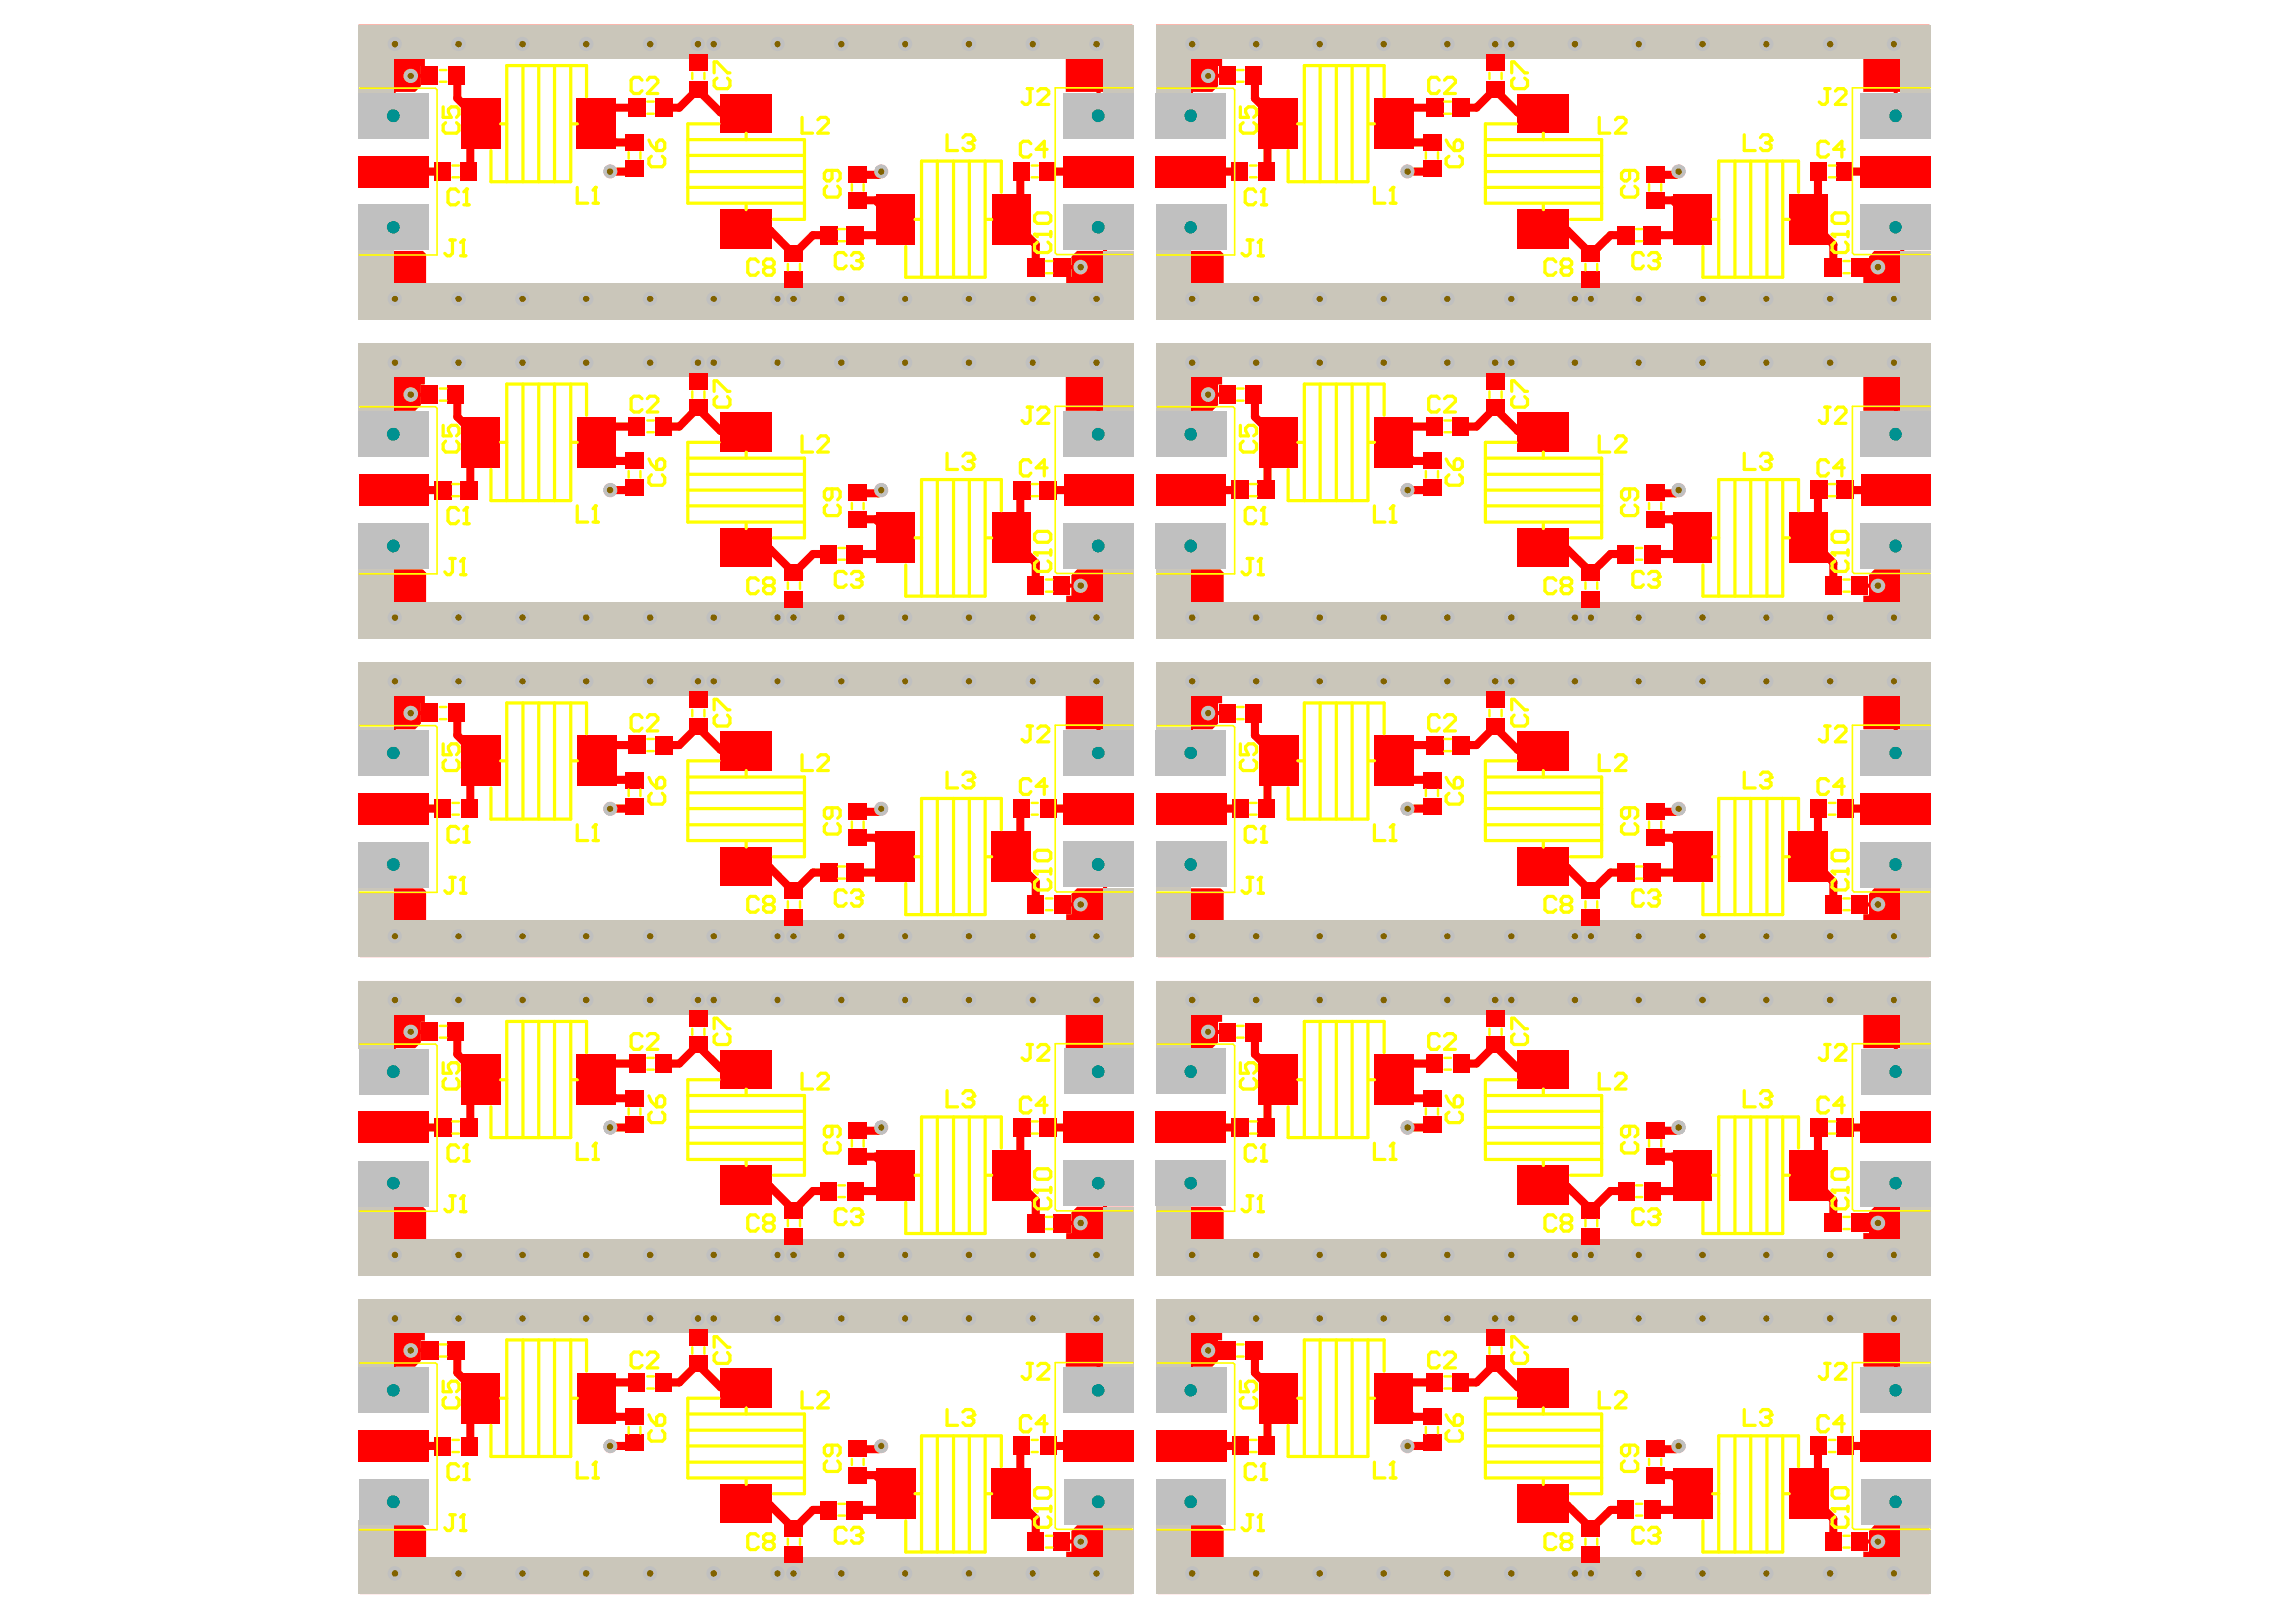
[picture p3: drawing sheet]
<svg xmlns="http://www.w3.org/2000/svg" width="840mm" height="594mm" viewBox="0 0 840 594" stroke-linecap="round" stroke-linejoin="round" font-family="sans-serif">
<g fill="#f00">
<path d="M131.9 558.3h9.2v-8.6h1.4v8.6h12.3l1.2 1.2v11.1l.6 .6h130.4v1.3h3v-3.4h1.5v3.4h2.9v-1.3h96v-3.3h1.9v-2.9h-3.4v-1.5h3.4v-3.1l2.1-2.1h9.5v-8.6h1.5v8.6h9.8v24.8l-.6 .4h-282.7z"/>
<path d="M131.3 475.7h283.3l.6 .5v24h-12.2v8.6h-1.5v-8.6h-11.3v-13h-130.9v-1h-2.9v3.4h-1.4v-3.4h-3v1h-96l-.4 .6v2.8h-1.5v3h3.3v1.5h-3.3v3.1l-2.1 2h-7.1v8.6h-1.5v-8.6h-12.1z"/>
<path d="M423.9 558.3h9.2v-8.6h1.5v8.6h12.3l1.2 1.2v11.1l.4 .6h130.6v1.3h2.8v-3.4h1.5v3.4h2.9v-1.3h96v-3.3h2.1v-2.9h-3.5v-1.5h3.5v-3.1l1.9-2.1h9.5v-8.6h1.5v8.6h9.8v24.8l-.6 .4h-282.6z"/>
<path d="M423.3 475.7h283.2l.6 .5v24h-12.2v8.6h-1.5v-8.6h-11.1v-13h-131v-1h-3v3.4h-1.4v-3.4h-2.9v1h-95.9l-.6 .6v2.8h-1.5v3h3.4v1.5h-3.4v3.1l-2.1 2h-7.1v8.6h-1.5v-8.6h-12z"/>
<path d="M131.9 441.7h9.2v-8.6h1.4v8.6h12.3l1.2 1.2v11.1l.6 .6h130.4v1.2h3v-3.3h1.5v3.3h2.9v-1.2h96v-3.2h1.9v-3h-3.4v-1.5h3.4v-3.1l2.1-2.1h9.5v-8.6h1.5v8.6h9.8v24.6l-.6 .6h-282.7z"/>
<path d="M131.3 359.1h283.3l.6 .4v24.2h-12.2v8.6h-1.5v-8.6h-11.3v-13.1h-130.9v-1.2h-2.9v3.5h-1.4v-3.5h-3v1.2h-96l-.4 .6v2.8h-1.5v3h3.3v1.5h-3.3v3.1l-2.1 2.1h-7.1v8.6h-1.5v-8.6h-12.1z"/>
<path d="M423.9 441.7h9.2v-8.6h1.5v8.6h12.3l1.2 1.2v11.1l.4 .6h130.6v1.2h2.8v-3.3h1.5v3.3h2.9v-1.2h96v-3.2h2.1v-3h-3.5v-1.5h3.5v-3.1l1.9-2.1h9.5v-8.6h1.5v8.6h9.8v24.6l-.6 .6h-282.6z"/>
<path d="M423.3 359.1h283.2l.6 .4v24.2h-12.2v8.6h-1.5v-8.6h-11.1v-13.1h-131v-1.2h-3v3.5h-1.4v-3.5h-2.9v1.2h-95.9l-.6 .6v2.8h-1.5v3h3.4v1.5h-3.4v3.1l-2.1 2.1h-7.1v8.6h-1.5v-8.6h-12z"/>
<path d="M131.9 325.2h9.2v-8.8h1.4v8.8h12.3l1.2 1v11.3l.6 .4h130.4v1.3h3v-3.4h1.5v3.4h2.9v-1.3h96v-3.3h1.9v-2.8h-3.4v-1.5h3.4v-3.1l2.1-2h9.5v-8.8h1.5v8.8h9.8v24.5l-.6 .6h-282.7z"/>
<path d="M131.3 242.4h283.3l.6 .5v24h-12.2v8.8h-1.5v-8.8h-11.3v-13h-130.9v-1h-2.9v3.4h-1.4v-3.4h-3v1h-96l-.4 .6v3h-1.5v2.8h3.3v1.5h-3.3v3.1l-2.1 2h-7.1v8.8h-1.5v-8.8h-12.1z"/>
<path d="M423.9 325.2h9.2v-8.8h1.5v8.8h12.3l1.2 1v11.3l.4 .4h130.6v1.3h2.8v-3.4h1.5v3.4h2.9v-1.3h96v-3.3h2.1v-2.8h-3.5v-1.5h3.5v-3.1l1.9-2h9.5v-8.8h1.5v8.8h9.8v24.5l-.6 .6h-282.6z"/>
<path d="M423.3 242.4h283.2l.6 .5v24h-12.2v8.8h-1.5v-8.8h-11.1v-13h-131v-1h-3v3.4h-1.4v-3.4h-2.9v1h-95.9l-.6 .6v3h-1.5v2.8h3.4v1.5h-3.4v3.1l-2.1 2h-7.1v8.8h-1.5v-8.8h-12z"/>
<path d="M131.9 208.4h9.2v-8.6h1.4v8.6h12.3l1.2 1.2v11.1l.6 .6h130.4v1.2h3v-3.3h1.5v3.3h2.9v-1.2h96v-3.2h1.9v-3h-3.4v-1.5h3.4v-3.1l2.1-2.1h9.5v-8.6h1.5v8.6h9.8v24.6l-.6 .6h-282.7z"/>
<path d="M131.3 125.8h283.3l.6 .6v24h-12.2v8.6h-1.5v-8.6h-11.3v-13.1h-130.9v-1h-2.9v3.2h-1.4v-3.2h-3v1h-96l-.4 .6v2.8h-1.5v3h3.3v1.5h-3.3v3.1l-2.1 2.1h-7.1v8.6h-1.5v-8.6h-12.1z"/>
<path d="M423.9 208.4h9.2v-8.6h1.5v8.6h12.3l1.2 1.2v11.1l.4 .6h130.6v1.2h2.8v-3.3h1.5v3.3h2.9v-1.2h96v-3.2h2.1v-3h-3.5v-1.5h3.5v-3.1l1.9-2.1h9.5v-8.6h1.5v8.6h9.8v24.6l-.6 .6h-282.6z"/>
<path d="M423.3 125.8h283.2l.6 .6v24h-12.2v8.6h-1.5v-8.6h-11.1v-13.1h-131v-1h-3v3.2h-1.4v-3.2h-2.9v1h-95.9l-.6 .6v2.8h-1.5v3h3.4v1.5h-3.4v3.1l-2.1 2.1h-7.1v8.6h-1.5v-8.6h-12z"/>
<path d="M131.9 91.8h9.2v-8.7h1.4v8.7h12.3l1.2 1.2v11.1l.6 .6h130.4v1.2h3v-3.4h1.5v3.4h2.9v-1.2h96v-3.4h1.9v-2.8h-3.4v-1.5h3.4v-3.1l2.1-2.1h9.5v-8.7h1.5v8.7h9.8v24.6l-.6 .6h-282.7z"/>
<path d="M131.3 9h283.3l.6 .6v24h-12.2v8.8h-1.5v-8.8h-11.3v-12.9h-130.9v-1.1h-2.9v3.4h-1.4v-3.4h-3v1.1h-96l-.4 .5v3h-1.5v2.8h3.3v1.4h-3.3v3.2l-2.1 2h-7.1v8.8h-1.5v-8.8h-12.1z"/>
<path d="M423.9 91.8h9.2v-8.7h1.5v8.7h12.3l1.2 1.2v11.1l.4 .6h130.6v1.2h2.8v-3.4h1.5v3.4h2.9v-1.2h96v-3.4h2.1v-2.8h-3.5v-1.5h3.5v-3.1l1.9-2.1h9.5v-8.7h1.5v8.7h9.8v24.6l-.6 .6h-282.6z"/>
<path d="M423.3 9h283.2l.6 .6v24h-12.2v8.8h-1.5v-8.8h-11.1v-12.9h-131v-1.1h-3v3.4h-1.4v-3.4h-2.9v1.1h-95.9l-.6 .5v3h-1.5v2.8h3.4v1.4h-3.4v3.2l-2.1 2h-7.1v8.8h-1.5v-8.8h-12z"/>
<circle cx="217.1" cy="510.6" r="1.48"/>
</g>
<g fill="none" stroke="#f00" stroke-width="3">
<path d="M166.9 494.3l.6 .6v7.6l8.7 8.7v.6l-4 4.1v11.2l-1.2 1.1M255.1 499.1l8.8 8.7h9.3M255.7 499.1l-7 6.9h-5.3M220.1 507.8l-3 2.8M233.5 506h-11.8l-3.4 3.4v2.4l6.9 6.8h7.1M272.6 507.8l.6 .6M142.4 529.3h19.9M232.3 528.7l-.6 .6h-8.2M314 539.9h6.7l6.9 7.2M322.9 529.3l-1.2 1.2h-7.1M373.6 529.9v12.9l-3.5 3.4M383.6 529.3h19.2"/>
<path d="M273.2 550.9h8.8l8.6 8.6M303.5 552.7h-5.8l-7 6.9M328.1 547.4l-5.2 5.3h-9.8M370.1 546.8l9.2 9.1v8.3"/>
</g>
<circle cx="509" cy="510.6" r="1.48" fill="#f00"/>
<g fill="none" stroke="#f00" stroke-width="3">
<path d="M458.9 494.3l.6 .6v7.6l8.8 8.7v.6l-4.2 4.1v11.2l-1 1.1M547 499.1l8.8 8.7h9.3M547.6 499.1l-7 6.9h-5.2M512 507.8l-3 2.8M525.5 506h-11.7l-3.6 3.4v2.4l7 6.8h7.1M564.5 507.8l.6 .6M434.3 529.3h19.9M524.3 528.7l-.6 .6h-8.1M606 539.9h6.6l7.1 7.2M614.8 529.3l-1.2 1.2h-7M665.7 529.9v12.9l-3.6 3.4M675.5 529.3h19.2"/>
<path d="M565.1 550.9h8.8l8.7 8.6M595.4 552.7h-5.7l-7.1 6.9M620 547.4l-5.2 5.3h-9.8M662.1 546.8l9.2 9.1v8.3"/>
</g>
<circle cx="217.1" cy="394" r="1.48" fill="#f00"/>
<g fill="none" stroke="#f00" stroke-width="3">
<path d="M166.9 377.7l.6 .6v7.6l8.7 8.7v.6l-4 4v11.3l-1.2 1M220.1 391.1l-3 2.9M233.5 389.3h-11.8l-3.4 3.6v2.3l6.9 6.8h7.1M255.1 382.3l8.8 8.8h9.3M255.7 382.3l-7 7h-5.3M272.6 391.1l.6 .6M142.4 412.7h19.9M232.3 412.1l-.6 .6h-8.2M322.9 412.7l-1.2 1.2h-7.1M373.6 413.3v12.7l-3.5 3.6M383.6 412.7h19.2M273.2 434.3h8.8l8.6 8.6"/>
<path d="M303.5 436h-5.8l-7 7.1M314 423.4h6.7l6.9 6.9M328.1 430.8l-5.2 5.2h-9.8M370.1 430.2l9.2 9.2v8.3"/>
</g>
<circle cx="509" cy="394" r="1.48" fill="#f00"/>
<g fill="none" stroke="#f00" stroke-width="3">
<path d="M458.9 377.7l.6 .6v7.6l8.8 8.7v.6l-4.2 4v11.3l-1 1M510.2 392.9v2.3l7 6.8h7.1M525.5 389.3h-11.7l-4.8 4.7M547 382.3l8.8 8.8h9.3M547.6 382.3l-7 7h-5.2M564.5 391.1l.6 .6M434.3 412.7h19.9M524.3 412.1l-.6 .6h-8.1M614.8 412.7l-1.2 1.2h-7M665.7 413.3v12.7l-3.6 3.6M675.5 412.7h19.2M565.1 434.3h8.8l8.7 8.6"/>
<path d="M595.4 436h-5.7l-7.1 7.1M606 423.4h6.6l7.1 6.9M620 430.8l-5.2 5.2h-9.8M662.1 430.2l9.2 9.2v8.3"/>
</g>
<circle cx="217.1" cy="277.3" r="1.48" fill="#f00"/>
<g fill="none" stroke="#f00" stroke-width="3">
<path d="M166.9 261l.6 .6v7.6l8.7 8.7v.6l-4 4.1v11.3l-1.2 1M220.1 274.5l-3 2.8M233.5 272.7h-11.8l-3.4 3.6v2.2l6.9 7h7.1M255.1 265.8l8.8 8.7h9.3M255.7 265.8l-7 6.9h-5.3M272.6 274.5l.6 .6M142.4 296h19.9M232.3 295.4l-.6 .6h-8.2M322.9 296l-1.2 1.2h-7.1M373.6 296.6v12.9l-3.5 3.5M383.6 296h19.2M273.2 317.6h8.8l8.6 8.7"/>
<path d="M303.5 319.4h-5.8l-7 6.9M314 306.6h6.7l6.9 7.1M328.1 314l-5.2 5.4h-9.8M370.1 313.6l9.2 9.2v8.3"/>
</g>
<circle cx="509" cy="277.3" r="1.48" fill="#f00"/>
<g fill="none" stroke="#f00" stroke-width="3">
<path d="M458.9 261l.6 .6v7.6l8.8 8.7v.6l-4.2 4.1v11.3l-1 1M512 274.5l-3 2.8M525.5 272.7h-11.7l-3.6 3.6v2.2l7 7h7.1M547 265.8l8.8 8.7h9.3M547.6 265.8l-7 6.9h-5.2M564.5 274.5l.6 .6M434.3 296h19.9M524.3 295.4l-.6 .6h-8.1M614.8 296l-1.2 1.2h-7M665.7 296.6v12.9l-3.6 3.5M675.5 296h19.2M565.1 317.6h8.8l8.7 8.7 7.1-6.9h5.7"/>
<path d="M606 306.6h6.6l7.1 7.1M620 314l-5.2 5.4h-9.8M662.1 313.6l9.2 9.2v8.3"/>
</g>
<circle cx="217.1" cy="160.7" r="1.48" fill="#f00"/>
<g fill="none" stroke="#f00" stroke-width="3">
<path d="M166.9 144.4l.6 .6v7.6l8.7 8.7v.6l-4 4v11.3l-1.2 1.2M218.3 159.5v2.4l6.9 6.8h7.1M233.5 156.1h-11.8l-4.6 4.6M255.1 149l8.8 8.8h9.3M255.7 149l-7 7.1h-5.3M272.6 157.8l.6 .6M142.4 179.4h19.9M232.3 178.8l-.6 .6h-8.2M322.9 179.4l-1.2 1.2h-7.1M373.6 180v12.9l-3.5 3.4M383.6 179.4h19.2M314 190.1h6.7l6.9 7.1"/>
<path d="M328.1 197.5l-5.2 5.3h-9.8M370.1 196.9l9.2 9.2v8.3M273.2 201h8.8l8.6 8.6M303.5 202.8h-5.8l-7 7"/>
</g>
<circle cx="509" cy="160.7" r="1.48" fill="#f00"/>
<g fill="none" stroke="#f00" stroke-width="3">
<path d="M458.9 144.4l.6 .6v7.6l8.8 8.7v.6l-4.2 4v11.3l-1 1.2M512 157.8l-3 2.9M525.5 156.1h-11.7l-3.6 3.4v2.4l7 6.8h7.1M547 149l8.8 8.8h9.3M547.6 149l-7 7.1h-5.2M564.5 157.8l.6 .6M434.3 179.4h19.9M524.3 178.8l-.6 .6h-8.1M614.8 179.4l-1.2 1.2h-7M665.7 180v12.9l-3.6 3.4M675.5 179.4h19.2M606 190.1h6.6l7.1 7.1"/>
<path d="M620 197.5l-5.2 5.3h-9.8M662.1 196.9l9.2 9.2v8.3M565.1 201h8.8l8.7 8.6M595.4 202.8h-5.7l-7.1 7"/>
</g>
<circle cx="217.1" cy="44.2" r="1.48" fill="#f00"/>
<g fill="none" stroke="#f00" stroke-width="3">
<path d="M166.9 27.7l.6 .6v7.7l8.7 8.7v.6l-4 4v11.3l-1.2 1M233.5 39.4h-11.8l-3.4 3.6v2.3l6.9 6.9h7.1M255.1 32.4l8.8 8.8h9.3M255.7 32.4l-7 7h-5.3M220.1 41.2l-3 3M272.6 41.2l.6 .6M142.4 62.8h19.9M232.3 62.2l-.6 .6h-8.2M314 73.3h6.7l6.9 7.1M322.9 62.8l-1.2 1.2h-7.1M373.6 63.4v12.7l-3.5 3.6M383.6 62.8h19.2"/>
<path d="M273.2 84.3h8.8l8.6 8.7M303.5 86.1h-5.8l-7 6.9M328.1 80.9l-5.2 5.2h-9.8M370.1 80.3l9.2 9.2v8.3"/>
</g>
<circle cx="509" cy="44.2" r="1.48" fill="#f00"/>
<g fill="none" stroke="#f00" stroke-width="3">
<path d="M458.9 27.7l.6 .6v7.7l8.8 8.7v.6l-4.2 4v11.3l-1 1M525.5 39.4h-11.7l-4.8 4.8M547 32.4l8.8 8.8h9.3M547.6 32.4l-7 7h-5.2M510.2 43v2.3l7 6.9h7.1M564.5 41.2l.6 .6M434.3 62.8h19.9M524.3 62.2l-.6 .6h-8.1M606 73.3h6.6l7.1 7.1M614.8 62.8l-1.2 1.2h-7M665.7 63.4v12.7l-3.6 3.6M675.5 62.8h19.2"/>
<path d="M565.1 84.3h8.8l8.7 8.7 7.1-6.9h5.7M620 80.9l-5.2 5.2h-9.8M662.1 80.3l9.2 9.2v8.3"/>
</g>
<path d="M389.9 501h24.5v15.7h-24.5z" fill-rule="evenodd" fill="#c0c0c0"/>
<circle cx="402.1" cy="508.9" r="2.34" fill="#009190"/>
<path d="M389.9 541.9h24.5v15.7h-24.5z" fill-rule="evenodd" fill="#c0c0c0"/>
<circle cx="402.1" cy="549.7" r="2.37" fill="#009190"/>
<path d="M132 501.1h24.5v15.6h-24.5z" fill-rule="evenodd" fill="#c0c0c0"/>
<circle cx="144.1" cy="508.9" r="2.34" fill="#009190"/>
<path d="M132 542h24.5v15.6h-24.5z" fill-rule="evenodd" fill="#c0c0c0"/>
<circle cx="144" cy="549.7" r="2.37" fill="#009190"/>
<path d="M681.8 501.1h24.5v15.6h-24.5z" fill-rule="evenodd" fill="#c0c0c0"/>
<circle cx="694.1" cy="508.9" r="2.3" fill="#009190"/>
<path d="M681.8 542h24.5v15.6h-24.5z" fill-rule="evenodd" fill="#c0c0c0"/>
<circle cx="694" cy="549.7" r="2.33" fill="#009190"/>
<path d="M423.9 501h24.5v15.5h-24.5z" fill-rule="evenodd" fill="#c0c0c0"/>
<circle cx="436" cy="508.9" r="2.3" fill="#009190"/>
<path d="M423.9 541.9h24.5v15.5h-24.5z" fill-rule="evenodd" fill="#c0c0c0"/>
<circle cx="436" cy="549.7" r="2.33" fill="#009190"/>
<path d="M389.9 384.4h24.5v15.7h-24.5z" fill-rule="evenodd" fill="#c0c0c0"/>
<circle cx="402.1" cy="392.3" r="2.37" fill="#009190"/>
<path d="M390.1 425.3h24.5v15.7h-24.5z" fill-rule="evenodd" fill="#c0c0c0"/>
<circle cx="402.1" cy="433.1" r="2.34" fill="#009190"/>
<path d="M132 384.6h24.5v15.5h-24.5z" fill-rule="evenodd" fill="#c0c0c0"/>
<circle cx="144" cy="392.3" r="2.37" fill="#009190"/>
<path d="M131.9 425.4h24.4v15.6h-24.4z" fill-rule="evenodd" fill="#c0c0c0"/>
<circle cx="144.1" cy="433.1" r="2.34" fill="#009190"/>
<path d="M681.8 384.6h24.5v15.5h-24.5z" fill-rule="evenodd" fill="#c0c0c0"/>
<circle cx="694" cy="392.3" r="2.33" fill="#009190"/>
<path d="M682 425.4h24.5v15.6h-24.5z" fill-rule="evenodd" fill="#c0c0c0"/>
<circle cx="694.1" cy="433.1" r="2.3" fill="#009190"/>
<path d="M423.9 384.4h24.5v15.6h-24.5z" fill-rule="evenodd" fill="#c0c0c0"/>
<circle cx="436" cy="392.3" r="2.33" fill="#009190"/>
<path d="M423.8 425.3h24.4v15.5h-24.4z" fill-rule="evenodd" fill="#c0c0c0"/>
<circle cx="436" cy="433.1" r="2.3" fill="#009190"/>
<path d="M390.1 267.8h24.5v15.7h-24.5z" fill-rule="evenodd" fill="#c0c0c0"/>
<circle cx="402.1" cy="275.6" r="2.34" fill="#009190"/>
<path d="M389.9 308.6h24.5v15.7h-24.5z" fill-rule="evenodd" fill="#c0c0c0"/>
<circle cx="402.1" cy="316.4" r="2.37" fill="#009190"/>
<path d="M131.9 268h24.4v15.5h-24.4z" fill-rule="evenodd" fill="#c0c0c0"/>
<circle cx="144.1" cy="275.6" r="2.34" fill="#009190"/>
<path d="M132 308.7h24.5v15.6h-24.5z" fill-rule="evenodd" fill="#c0c0c0"/>
<circle cx="144" cy="316.4" r="2.37" fill="#009190"/>
<path d="M682 268h24.5v15.5h-24.5z" fill-rule="evenodd" fill="#c0c0c0"/>
<circle cx="694.1" cy="275.6" r="2.3" fill="#009190"/>
<path d="M681.8 308.7h24.5v15.6h-24.5z" fill-rule="evenodd" fill="#c0c0c0"/>
<circle cx="694" cy="316.4" r="2.33" fill="#009190"/>
<path d="M423.8 267.8h24.4v15.6h-24.4z" fill-rule="evenodd" fill="#c0c0c0"/>
<circle cx="436" cy="275.6" r="2.3" fill="#009190"/>
<path d="M423.9 308.6h24.5v15.5h-24.5z" fill-rule="evenodd" fill="#c0c0c0"/>
<circle cx="436" cy="316.4" r="2.33" fill="#009190"/>
<path d="M389.9 151.1h24.5v15.7h-24.5z" fill-rule="evenodd" fill="#c0c0c0"/>
<circle cx="402.1" cy="159" r="2.37" fill="#009190"/>
<path d="M390.1 192h24.5v15.7h-24.5z" fill-rule="evenodd" fill="#c0c0c0"/>
<circle cx="402.1" cy="199.8" r="2.37" fill="#009190"/>
<path d="M132 151.2h24.5v15.6h-24.5z" fill-rule="evenodd" fill="#c0c0c0"/>
<circle cx="144" cy="159" r="2.37" fill="#009190"/>
<path d="M131.9 192.1h24.4v15.6h-24.4z" fill-rule="evenodd" fill="#c0c0c0"/>
<circle cx="144" cy="199.8" r="2.37" fill="#009190"/>
<path d="M681.8 151.2h24.5v15.6h-24.5z" fill-rule="evenodd" fill="#c0c0c0"/>
<circle cx="694" cy="159" r="2.33" fill="#009190"/>
<path d="M682 192.1h24.5v15.6h-24.5z" fill-rule="evenodd" fill="#c0c0c0"/>
<circle cx="694" cy="199.8" r="2.33" fill="#009190"/>
<path d="M423.9 151.1h24.5v15.6h-24.5z" fill-rule="evenodd" fill="#c0c0c0"/>
<circle cx="436" cy="159" r="2.33" fill="#009190"/>
<path d="M423.8 192h24.4v15.5h-24.4z" fill-rule="evenodd" fill="#c0c0c0"/>
<circle cx="436" cy="199.8" r="2.33" fill="#009190"/>
<path d="M390.1 34.5h24.5v15.7h-24.5z" fill-rule="evenodd" fill="#c0c0c0"/>
<circle cx="402.1" cy="42.4" r="2.37" fill="#009190"/>
<path d="M389.9 75.3h24.5v15.7h-24.5z" fill-rule="evenodd" fill="#c0c0c0"/>
<circle cx="402.1" cy="83.2" r="2.34" fill="#009190"/>
<path d="M131.9 34.7h24.4v15.5h-24.4z" fill-rule="evenodd" fill="#c0c0c0"/>
<circle cx="144" cy="42.4" r="2.37" fill="#009190"/>
<path d="M132 75.4h24.5v15.6h-24.5z" fill-rule="evenodd" fill="#c0c0c0"/>
<circle cx="144.1" cy="83.2" r="2.34" fill="#009190"/>
<path d="M682 34.7h24.5v15.5h-24.5z" fill-rule="evenodd" fill="#c0c0c0"/>
<circle cx="694" cy="42.4" r="2.33" fill="#009190"/>
<path d="M681.8 75.4h24.5v15.6h-24.5z" fill-rule="evenodd" fill="#c0c0c0"/>
<circle cx="694.1" cy="83.2" r="2.3" fill="#009190"/>
<path d="M423.8 34.5h24.4v15.6h-24.4z" fill-rule="evenodd" fill="#c0c0c0"/>
<circle cx="436" cy="42.4" r="2.33" fill="#009190"/>
<path d="M423.9 75.3h24.5v15.5h-24.5z" fill-rule="evenodd" fill="#c0c0c0"/>
<circle cx="436" cy="83.2" r="2.3" fill="#009190"/>
<g fill="#f00">
<path d="M321.4 538h13.2v17.5h-13.2z" fill-rule="evenodd"/>
<path d="M363.7 538h13.2v17.5h-13.2z" fill-rule="evenodd"/>
<path d="M311.3 537.4h5.5v5.1h-5.5z" fill-rule="evenodd"/>
<path d="M311.3 527.8h5.5v5h-5.5z" fill-rule="evenodd"/>
<path d="M310.6 550h4.9v5.5h-4.9z" fill-rule="evenodd"/>
<path d="M300.9 550h4.9v5.5h-4.9z" fill-rule="evenodd"/>
<path d="M229.5 516.1h5.4v4.9h-5.4z" fill-rule="evenodd"/>
<path d="M229.5 525.7h5.4v4.9h-5.4z" fill-rule="evenodd"/>
<path d="M252.9 496.7h5.5v4.9h-5.5z" fill-rule="evenodd"/>
<path d="M252.9 487.1h5.5v4.9h-5.5z" fill-rule="evenodd"/>
<path d="M240.4 503.2h4.9v5.6h-4.9z" fill-rule="evenodd"/>
<path d="M230.8 503.2h4.9v5.6h-4.9z" fill-rule="evenodd"/>
<path d="M376.7 561.6h4.9v5.5h-4.9z" fill-rule="evenodd"/>
<path d="M386.4 561.6h4.9v5.5h-4.9z" fill-rule="evenodd"/>
<path d="M287.9 557h5.6v5h-5.6z" fill-rule="evenodd"/>
<path d="M287.9 566.6h5.6v5h-5.6z" fill-rule="evenodd"/>
<path d="M264.5 501.6h17.5v13.2h-17.5z" fill-rule="evenodd"/>
<path d="M264.5 543.9h17.5v13.1h-17.5z" fill-rule="evenodd"/>
<path d="M164.5 491.5h5v5.5h-5z" fill-rule="evenodd"/>
<path d="M154.8 491.5h5.1v5.5h-5.1z" fill-rule="evenodd"/>
<path d="M389.9 524.1h24.5v10.4h-24.5z" fill-rule="evenodd"/>
<path d="M169.5 503.1h13.1v17.4h-13.1z" fill-rule="evenodd"/>
<path d="M212 503.1h13v17.4h-13z" fill-rule="evenodd"/>
<path d="M169.4 526.5h4.9v5.6h-4.9z" fill-rule="evenodd"/>
<path d="M159.7 526.5h4.9v5.6h-4.9z" fill-rule="evenodd"/>
<path d="M132 524.1h24.5v10.4h-24.5z" fill-rule="evenodd"/>
<path d="M371.7 526.5h4.9v5.6h-4.9z" fill-rule="evenodd"/>
<path d="M381.3 526.5h4.9v5.6h-4.9z" fill-rule="evenodd"/>
<path d="M613.3 537.9h13.2v17.6h-13.2z" fill-rule="evenodd"/>
<path d="M655.7 538h13.2v17.5h-13.2z" fill-rule="evenodd"/>
<path d="M603.2 537.4h5.7v5.1h-5.7z" fill-rule="evenodd"/>
<path d="M603.2 527.8h5.7v5h-5.7z" fill-rule="evenodd"/>
<path d="M602.5 549.9h4.9v5.6h-4.9z" fill-rule="evenodd"/>
<path d="M592.8 549.9h4.9v5.6h-4.9z" fill-rule="evenodd"/>
<path d="M521.7 516.1h5.4v4.9h-5.4z" fill-rule="evenodd"/>
<path d="M521.7 525.7h5.4v4.9h-5.4z" fill-rule="evenodd"/>
<path d="M544.9 496.7h5.5v4.9h-5.5z" fill-rule="evenodd"/>
<path d="M544.9 487.1h5.5v4.9h-5.5z" fill-rule="evenodd"/>
<path d="M532.5 503.4h4.9v5.4h-4.9z" fill-rule="evenodd"/>
<path d="M522.8 503.4h4.9v5.4h-4.9z" fill-rule="evenodd"/>
<path d="M668.8 561.4h4.9v5.7h-4.9z" fill-rule="evenodd"/>
<path d="M678.4 561.4h4.9v5.7h-4.9z" fill-rule="evenodd"/>
<path d="M579.8 557h5.5v5h-5.5z" fill-rule="evenodd"/>
<path d="M579.8 566.6h5.5v5h-5.5z" fill-rule="evenodd"/>
<path d="M556.4 501.6h17.5v13.2h-17.5z" fill-rule="evenodd"/>
<path d="M556.4 543.9h17.5v13.1h-17.5z" fill-rule="evenodd"/>
<path d="M456.5 491.5h5.1v5.6h-5.1z" fill-rule="evenodd"/>
<path d="M446.9 491.5h5v5.6h-5z" fill-rule="evenodd"/>
<path d="M681.8 524.1h24.5v10.4h-24.5z" fill-rule="evenodd"/>
<path d="M461.6 503.1h13v17.4h-13z" fill-rule="evenodd"/>
<path d="M503.9 503.1h13v17.4h-13z" fill-rule="evenodd"/>
<path d="M461.3 526.5h4.9v5.4h-4.9z" fill-rule="evenodd"/>
<path d="M451.6 526.5h4.9v5.4h-4.9z" fill-rule="evenodd"/>
<path d="M423.9 524.1h24.5v10.4h-24.5z" fill-rule="evenodd"/>
<path d="M663.6 526.5h4.9v5.4h-4.9z" fill-rule="evenodd"/>
<path d="M673.2 526.5h4.9v5.4h-4.9z" fill-rule="evenodd"/>
<path d="M321.4 421.4h13.1v17.5h-13.1z" fill-rule="evenodd"/>
<path d="M363.7 421.4h13v17.5h-13z" fill-rule="evenodd"/>
<path d="M311.3 420.8h5.5v4.9h-5.5z" fill-rule="evenodd"/>
<path d="M311.3 411.2h5.5v4.9h-5.5z" fill-rule="evenodd"/>
<path d="M310.7 433.3h4.9v5.5h-4.9z" fill-rule="evenodd"/>
<path d="M301.1 433.3h4.9v5.5h-4.9z" fill-rule="evenodd"/>
<path d="M229.5 399.5h5.4v5.1h-5.4z" fill-rule="evenodd"/>
<path d="M229.5 409.1h5.4v5.1h-5.4z" fill-rule="evenodd"/>
<path d="M252.9 380h5.5v5h-5.5z" fill-rule="evenodd"/>
<path d="M252.9 370.3h5.5v5.1h-5.5z" fill-rule="evenodd"/>
<path d="M240.6 386.5h4.9v5.6h-4.9z" fill-rule="evenodd"/>
<path d="M230.9 386.5h4.9v5.6h-4.9z" fill-rule="evenodd"/>
<path d="M376.7 445h5.1v5.5h-5.1z" fill-rule="evenodd"/>
<path d="M386.4 445h5v5.5h-5z" fill-rule="evenodd"/>
<path d="M287.9 440.5h5.6v4.9h-5.6z" fill-rule="evenodd"/>
<path d="M287.9 450.2h5.6v4.9h-5.6z" fill-rule="evenodd"/>
<path d="M264.5 385h17.5v13h-17.5z" fill-rule="evenodd"/>
<path d="M264.5 427.2h17.5v13.2h-17.5z" fill-rule="evenodd"/>
<path d="M164.5 374.9h4.9v5.5h-4.9z" fill-rule="evenodd"/>
<path d="M154.8 374.9h4.9v5.5h-4.9z" fill-rule="evenodd"/>
<path d="M390.1 407.5h24.5v10.4h-24.5z" fill-rule="evenodd"/>
<path d="M169.4 386.5h13.2v17.5h-13.2z" fill-rule="evenodd"/>
<path d="M211.8 386.5h13.2v17.5h-13.2z" fill-rule="evenodd"/>
<path d="M169.2 409.9h5.1v5.6h-5.1z" fill-rule="evenodd"/>
<path d="M159.6 409.9h5v5.6h-5z" fill-rule="evenodd"/>
<path d="M131.9 407.5h24.4v10.4h-24.4z" fill-rule="evenodd"/>
<path d="M371.5 409.9h5.1v5.6h-5.1z" fill-rule="evenodd"/>
<path d="M381.2 409.9h5v5.6h-5z" fill-rule="evenodd"/>
<path d="M613.3 421.3h13.1v17.6h-13.1z" fill-rule="evenodd"/>
<path d="M655.7 421.4h13.1v17.5h-13.1z" fill-rule="evenodd"/>
<path d="M603.2 420.8h5.7v4.9h-5.7z" fill-rule="evenodd"/>
<path d="M603.2 411.2h5.7v4.9h-5.7z" fill-rule="evenodd"/>
<path d="M602.6 433.1h4.9v5.7h-4.9z" fill-rule="evenodd"/>
<path d="M593 433.1h4.9v5.7h-4.9z" fill-rule="evenodd"/>
<path d="M521.7 399.5h5.4v5.1h-5.4z" fill-rule="evenodd"/>
<path d="M521.7 409.1h5.4v5.1h-5.4z" fill-rule="evenodd"/>
<path d="M544.9 380h5.5v5h-5.5z" fill-rule="evenodd"/>
<path d="M544.9 370.3h5.5v5.1h-5.5z" fill-rule="evenodd"/>
<path d="M532.6 386.6h4.9v5.5h-4.9z" fill-rule="evenodd"/>
<path d="M523 386.6h4.9v5.5h-4.9z" fill-rule="evenodd"/>
<path d="M668.8 444.8h5v5.7h-5z" fill-rule="evenodd"/>
<path d="M678.4 444.8h5.1v5.7h-5.1z" fill-rule="evenodd"/>
<path d="M579.8 440.5h5.5v4.9h-5.5z" fill-rule="evenodd"/>
<path d="M579.8 450.2h5.5v4.9h-5.5z" fill-rule="evenodd"/>
<path d="M556.4 385h17.5v13h-17.5z" fill-rule="evenodd"/>
<path d="M556.4 427.2h17.5v13.2h-17.5z" fill-rule="evenodd"/>
<path d="M456.5 374.9h4.9v5.7h-4.9z" fill-rule="evenodd"/>
<path d="M446.9 374.9h4.9v5.7h-4.9z" fill-rule="evenodd"/>
<path d="M682 407.5h24.5v10.4h-24.5z" fill-rule="evenodd"/>
<path d="M461.4 386.5h13.2v17.5h-13.2z" fill-rule="evenodd"/>
<path d="M503.7 386.5h13.2v17.5h-13.2z" fill-rule="evenodd"/>
<path d="M461.1 409.9h5.1v5.5h-5.1z" fill-rule="evenodd"/>
<path d="M451.5 409.9h5v5.5h-5z" fill-rule="evenodd"/>
<path d="M423.8 407.5h24.4v10.4h-24.4z" fill-rule="evenodd"/>
<path d="M663.4 409.9h5.1v5.5h-5.1z" fill-rule="evenodd"/>
<path d="M673.1 409.9h5v5.5h-5z" fill-rule="evenodd"/>
<path d="M321.3 304.9h13.2v17.4h-13.2z" fill-rule="evenodd"/>
<path d="M363.5 304.9h13.2v17.4h-13.2z" fill-rule="evenodd"/>
<path d="M311.3 304.3h5.5v4.9h-5.5z" fill-rule="evenodd"/>
<path d="M311.3 294.6h5.5v4.9h-5.5z" fill-rule="evenodd"/>
<path d="M310.6 316.7h5v5.5h-5z" fill-rule="evenodd"/>
<path d="M300.9 316.7h5.1v5.5h-5.1z" fill-rule="evenodd"/>
<path d="M229.5 283.1h5.4v4.9h-5.4z" fill-rule="evenodd"/>
<path d="M229.5 292.7h5.4v4.9h-5.4z" fill-rule="evenodd"/>
<path d="M252.9 263.4h5.5v4.9h-5.5z" fill-rule="evenodd"/>
<path d="M252.9 253.8h5.5v4.8h-5.5z" fill-rule="evenodd"/>
<path d="M240.4 269.9h5.1v5.6h-5.1z" fill-rule="evenodd"/>
<path d="M230.8 269.9h5v5.6h-5z" fill-rule="evenodd"/>
<path d="M376.9 328.4h4.9v5.5h-4.9z" fill-rule="evenodd"/>
<path d="M386.5 328.4h4.9v5.5h-4.9z" fill-rule="evenodd"/>
<path d="M287.9 323.7h5.6v5h-5.6z" fill-rule="evenodd"/>
<path d="M287.9 333.3h5.6v5h-5.6z" fill-rule="evenodd"/>
<path d="M264.5 268.3h17.5v13.2h-17.5z" fill-rule="evenodd"/>
<path d="M264.5 310.6h17.5v13.1h-17.5z" fill-rule="evenodd"/>
<path d="M164.5 258.2h5v5.5h-5z" fill-rule="evenodd"/>
<path d="M154.8 258.2h5.1v5.5h-5.1z" fill-rule="evenodd"/>
<path d="M389.9 290.8h24.5v10.4h-24.5z" fill-rule="evenodd"/>
<path d="M169.5 269.8h13.2v17.4h-13.2z" fill-rule="evenodd"/>
<path d="M212 269.8h13.2v17.4h-13.2z" fill-rule="evenodd"/>
<path d="M169.4 293.2h4.9v5.6h-4.9z" fill-rule="evenodd"/>
<path d="M159.7 293.2h4.9v5.6h-4.9z" fill-rule="evenodd"/>
<path d="M132 290.8h24.5v10.4h-24.5z" fill-rule="evenodd"/>
<path d="M371.7 293.2h4.9v5.6h-4.9z" fill-rule="evenodd"/>
<path d="M381.3 293.2h4.9v5.6h-4.9z" fill-rule="evenodd"/>
<path d="M613.2 304.7h13.2v17.6h-13.2z" fill-rule="evenodd"/>
<path d="M655.6 304.9h13.2v17.4h-13.2z" fill-rule="evenodd"/>
<path d="M603.2 304.3h5.7v4.9h-5.7z" fill-rule="evenodd"/>
<path d="M603.2 294.6h5.7v4.9h-5.7z" fill-rule="evenodd"/>
<path d="M602.5 316.6h5v5.6h-5z" fill-rule="evenodd"/>
<path d="M592.8 316.6h5.1v5.6h-5.1z" fill-rule="evenodd"/>
<path d="M521.7 283.1h5.4v4.9h-5.4z" fill-rule="evenodd"/>
<path d="M521.7 292.7h5.4v4.9h-5.4z" fill-rule="evenodd"/>
<path d="M544.9 263.4h5.5v4.9h-5.5z" fill-rule="evenodd"/>
<path d="M544.9 253.8h5.5v4.8h-5.5z" fill-rule="evenodd"/>
<path d="M532.5 270.1h5v5.4h-5z" fill-rule="evenodd"/>
<path d="M522.8 270.1h5.1v5.4h-5.1z" fill-rule="evenodd"/>
<path d="M668.9 328.3h4.9v5.6h-4.9z" fill-rule="evenodd"/>
<path d="M678.6 328.3h4.9v5.6h-4.9z" fill-rule="evenodd"/>
<path d="M579.8 323.7h5.5v5h-5.5z" fill-rule="evenodd"/>
<path d="M579.8 333.3h5.5v5h-5.5z" fill-rule="evenodd"/>
<path d="M556.4 268.3h17.5v13.2h-17.5z" fill-rule="evenodd"/>
<path d="M556.4 310.6h17.5v13.1h-17.5z" fill-rule="evenodd"/>
<path d="M456.5 258.2h5.1v5.6h-5.1z" fill-rule="evenodd"/>
<path d="M446.9 258.2h5v5.6h-5z" fill-rule="evenodd"/>
<path d="M681.8 290.8h24.5v10.4h-24.5z" fill-rule="evenodd"/>
<path d="M461.6 269.8h13.2v17.4h-13.2z" fill-rule="evenodd"/>
<path d="M503.9 269.8h13.2v17.4h-13.2z" fill-rule="evenodd"/>
<path d="M461.3 293.2h4.9v5.4h-4.9z" fill-rule="evenodd"/>
<path d="M451.6 293.2h4.9v5.4h-4.9z" fill-rule="evenodd"/>
<path d="M423.9 290.8h24.5v10.4h-24.5z" fill-rule="evenodd"/>
<path d="M663.6 293.2h4.9v5.4h-4.9z" fill-rule="evenodd"/>
<path d="M673.2 293.2h4.9v5.4h-4.9z" fill-rule="evenodd"/>
<path d="M321.4 188.1h13.1v17.5h-13.1z" fill-rule="evenodd"/>
<path d="M363.7 188.1h13v17.5h-13z" fill-rule="evenodd"/>
<path d="M311.3 187.5h5.5v5.1h-5.5z" fill-rule="evenodd"/>
<path d="M311.3 177.9h5.5v5h-5.5z" fill-rule="evenodd"/>
<path d="M310.6 200.1h4.9v5.5h-4.9z" fill-rule="evenodd"/>
<path d="M300.9 200.1h4.9v5.5h-4.9z" fill-rule="evenodd"/>
<path d="M229.5 166.2h5.4v5h-5.4z" fill-rule="evenodd"/>
<path d="M229.5 175.8h5.4v5.1h-5.4z" fill-rule="evenodd"/>
<path d="M252.9 146.8h5.5v4.9h-5.5z" fill-rule="evenodd"/>
<path d="M252.9 137.2h5.5v4.9h-5.5z" fill-rule="evenodd"/>
<path d="M240.4 153.3h4.9v5.7h-4.9z" fill-rule="evenodd"/>
<path d="M230.8 153.3h4.9v5.7h-4.9z" fill-rule="evenodd"/>
<path d="M376.7 211.7h4.9v5.5h-4.9z" fill-rule="evenodd"/>
<path d="M386.4 211.7h4.9v5.5h-4.9z" fill-rule="evenodd"/>
<path d="M287.9 207.1h5.6v5h-5.6z" fill-rule="evenodd"/>
<path d="M287.9 216.9h5.6v4.9h-5.6z" fill-rule="evenodd"/>
<path d="M264.5 151.7h17.5v13.2h-17.5z" fill-rule="evenodd"/>
<path d="M264.5 193.9h17.5v13.2h-17.5z" fill-rule="evenodd"/>
<path d="M164.5 141.6h5v5.5h-5z" fill-rule="evenodd"/>
<path d="M154.8 141.6h5.1v5.5h-5.1z" fill-rule="evenodd"/>
<path d="M389.9 174.2h24.5v10.4h-24.5z" fill-rule="evenodd"/>
<path d="M169.5 153.2h13.1v17.5h-13.1z" fill-rule="evenodd"/>
<path d="M212 153.2h13v17.5h-13z" fill-rule="evenodd"/>
<path d="M169.2 176.6h5.1v5.6h-5.1z" fill-rule="evenodd"/>
<path d="M159.6 176.6h5v5.6h-5z" fill-rule="evenodd"/>
<path d="M132 174.2h24.5v10.4h-24.5z" fill-rule="evenodd"/>
<path d="M371.5 176.6h5.1v5.6h-5.1z" fill-rule="evenodd"/>
<path d="M381.2 176.6h5v5.6h-5z" fill-rule="evenodd"/>
<path d="M613.3 188h13.1v17.6h-13.1z" fill-rule="evenodd"/>
<path d="M655.7 188.1h13.1v17.5h-13.1z" fill-rule="evenodd"/>
<path d="M603.2 187.5h5.7v5.1h-5.7z" fill-rule="evenodd"/>
<path d="M603.2 177.9h5.7v5h-5.7z" fill-rule="evenodd"/>
<path d="M602.5 200h4.9v5.6h-4.9z" fill-rule="evenodd"/>
<path d="M592.8 200h4.9v5.6h-4.9z" fill-rule="evenodd"/>
<path d="M521.7 166.2h5.4v5h-5.4z" fill-rule="evenodd"/>
<path d="M521.7 175.8h5.4v5.1h-5.4z" fill-rule="evenodd"/>
<path d="M544.9 146.8h5.5v4.9h-5.5z" fill-rule="evenodd"/>
<path d="M544.9 137.2h5.5v4.9h-5.5z" fill-rule="evenodd"/>
<path d="M532.5 153.5h4.9v5.5h-4.9z" fill-rule="evenodd"/>
<path d="M522.8 153.5h4.9v5.5h-4.9z" fill-rule="evenodd"/>
<path d="M668.8 211.5h4.9v5.7h-4.9z" fill-rule="evenodd"/>
<path d="M678.4 211.5h4.9v5.7h-4.9z" fill-rule="evenodd"/>
<path d="M579.8 207.1h5.5v5h-5.5z" fill-rule="evenodd"/>
<path d="M579.8 216.9h5.5v4.9h-5.5z" fill-rule="evenodd"/>
<path d="M556.4 151.7h17.5v13.2h-17.5z" fill-rule="evenodd"/>
<path d="M556.4 193.9h17.5v13.2h-17.5z" fill-rule="evenodd"/>
<path d="M456.5 141.6h5.1v5.7h-5.1z" fill-rule="evenodd"/>
<path d="M446.9 141.6h5v5.7h-5z" fill-rule="evenodd"/>
<path d="M681.8 174.2h24.5v10.4h-24.5z" fill-rule="evenodd"/>
<path d="M461.6 153.2h13v17.5h-13z" fill-rule="evenodd"/>
<path d="M503.9 153.2h13v17.5h-13z" fill-rule="evenodd"/>
<path d="M461.1 176.6h5.1v5.5h-5.1z" fill-rule="evenodd"/>
<path d="M451.5 176.6h5v5.5h-5z" fill-rule="evenodd"/>
<path d="M423.9 174.2h24.5v10.4h-24.5z" fill-rule="evenodd"/>
<path d="M663.4 176.6h5.1v5.5h-5.1z" fill-rule="evenodd"/>
<path d="M673.1 176.6h5v5.5h-5z" fill-rule="evenodd"/>
<path d="M321.3 71.6h13.2v17.4h-13.2z" fill-rule="evenodd"/>
<path d="M363.5 71.6h13.2v17.4h-13.2z" fill-rule="evenodd"/>
<path d="M311.3 71h5.5v4.9h-5.5z" fill-rule="evenodd"/>
<path d="M311.3 61.3h5.5v4.9h-5.5z" fill-rule="evenodd"/>
<path d="M310.6 83.4h5v5.5h-5z" fill-rule="evenodd"/>
<path d="M300.9 83.4h5.1v5.5h-5.1z" fill-rule="evenodd"/>
<path d="M229.5 49.6h5.4v5.1h-5.4z" fill-rule="evenodd"/>
<path d="M229.5 59.4h5.4v4.9h-5.4z" fill-rule="evenodd"/>
<path d="M252.9 30.1h5.5v5h-5.5z" fill-rule="evenodd"/>
<path d="M252.9 20.5h5.5v5h-5.5z" fill-rule="evenodd"/>
<path d="M240.4 36.6h5.1v5.6h-5.1z" fill-rule="evenodd"/>
<path d="M230.8 36.6h5v5.6h-5z" fill-rule="evenodd"/>
<path d="M376.7 95.1h5.1v5.5h-5.1z" fill-rule="evenodd"/>
<path d="M386.4 95.1h5v5.5h-5z" fill-rule="evenodd"/>
<path d="M287.9 90.4h5.6v4.9h-5.6z" fill-rule="evenodd"/>
<path d="M287.9 100h5.6v4.9h-5.6z" fill-rule="evenodd"/>
<path d="M264.5 35.1h17.5v13.1h-17.5z" fill-rule="evenodd"/>
<path d="M264.5 77.3h17.5v13.2h-17.5z" fill-rule="evenodd"/>
<path d="M164.6 24.9h4.9v5.5h-4.9z" fill-rule="evenodd"/>
<path d="M155 24.9h4.9v5.5h-4.9z" fill-rule="evenodd"/>
<path d="M390.1 57.6h24.5v10.4h-24.5z" fill-rule="evenodd"/>
<path d="M169.4 36.6h13.2v17.5h-13.2z" fill-rule="evenodd"/>
<path d="M211.8 36.6h13.2v17.5h-13.2z" fill-rule="evenodd"/>
<path d="M169.2 60h4.9v5.6h-4.9z" fill-rule="evenodd"/>
<path d="M159.6 60h4.9v5.6h-4.9z" fill-rule="evenodd"/>
<path d="M131.9 57.6h24.4v10.4h-24.4z" fill-rule="evenodd"/>
<path d="M371.5 60h4.9v5.6h-4.9z" fill-rule="evenodd"/>
<path d="M381.2 60h4.9v5.6h-4.9z" fill-rule="evenodd"/>
<path d="M613.2 71.4h13.2v17.6h-13.2z" fill-rule="evenodd"/>
<path d="M655.6 71.6h13.2v17.4h-13.2z" fill-rule="evenodd"/>
<path d="M603.2 71h5.7v4.9h-5.7z" fill-rule="evenodd"/>
<path d="M603.2 61.3h5.7v4.9h-5.7z" fill-rule="evenodd"/>
<path d="M602.5 83.3h5v5.6h-5z" fill-rule="evenodd"/>
<path d="M592.8 83.3h5.1v5.6h-5.1z" fill-rule="evenodd"/>
<path d="M521.7 49.6h5.4v5.1h-5.4z" fill-rule="evenodd"/>
<path d="M521.7 59.4h5.4v4.9h-5.4z" fill-rule="evenodd"/>
<path d="M544.9 30.1h5.5v5h-5.5z" fill-rule="evenodd"/>
<path d="M544.9 20.5h5.5v5h-5.5z" fill-rule="evenodd"/>
<path d="M532.5 36.7h5v5.5h-5z" fill-rule="evenodd"/>
<path d="M522.8 36.7h5.1v5.5h-5.1z" fill-rule="evenodd"/>
<path d="M668.8 95h5v5.6h-5z" fill-rule="evenodd"/>
<path d="M678.4 95h5.1v5.6h-5.1z" fill-rule="evenodd"/>
<path d="M579.8 90.4h5.5v4.9h-5.5z" fill-rule="evenodd"/>
<path d="M579.8 100h5.5v4.9h-5.5z" fill-rule="evenodd"/>
<path d="M556.4 35.1h17.5v13.1h-17.5z" fill-rule="evenodd"/>
<path d="M556.4 77.3h17.5v13.2h-17.5z" fill-rule="evenodd"/>
<path d="M456.7 24.9h4.9v5.6h-4.9z" fill-rule="evenodd"/>
<path d="M447 24.9h4.9v5.6h-4.9z" fill-rule="evenodd"/>
<path d="M682 57.6h24.5v10.4h-24.5z" fill-rule="evenodd"/>
<path d="M461.4 36.6h13.2v17.5h-13.2z" fill-rule="evenodd"/>
<path d="M503.7 36.6h13.2v17.5h-13.2z" fill-rule="evenodd"/>
<path d="M461.1 60h4.9v5.5h-4.9z" fill-rule="evenodd"/>
<path d="M451.5 60h4.9v5.5h-4.9z" fill-rule="evenodd"/>
<path d="M423.8 57.6h24.4v10.4h-24.4z" fill-rule="evenodd"/>
<path d="M663.4 60h4.9v5.5h-4.9z" fill-rule="evenodd"/>
<path d="M673.1 60h4.9v5.5h-4.9z" fill-rule="evenodd"/>
</g>
<g fill="#cac6ba">
<path d="M131.3 485h12.9v15.7h-12.9z" fill-rule="evenodd"/>
<path d="M131.3 475.7h283.9v12.3h-283.9z" fill-rule="evenodd"/>
<path d="M404 558.5h11.2v15.1h-11.2z" fill-rule="evenodd"/>
<path d="M131.3 556.7h12.9v16.9h-12.9z" fill-rule="evenodd"/>
<path d="M131.3 570.2h283.9v13.3h-283.9z" fill-rule="evenodd"/>
<path d="M404 485h11.2v15.7h-11.2z" fill-rule="evenodd"/>
<path d="M423.3 485h12.8v15.7h-12.8z" fill-rule="evenodd"/>
<path d="M423.3 475.7h283.8v12.3h-283.8z" fill-rule="evenodd"/>
<path d="M695.9 558.5h11.2v15.1h-11.2z" fill-rule="evenodd"/>
<path d="M423.3 556.7h12.8v16.9h-12.8z" fill-rule="evenodd"/>
<path d="M423.3 570.2h283.8v13.3h-283.8z" fill-rule="evenodd"/>
<path d="M695.9 485h11.2v15.7h-11.2z" fill-rule="evenodd"/>
<path d="M131.3 368.4h12.9v15.7h-12.9z" fill-rule="evenodd"/>
<path d="M131.3 359.1h283.9v12.1h-283.9z" fill-rule="evenodd"/>
<path d="M404 441.9h11.2v15.1h-11.2z" fill-rule="evenodd"/>
<path d="M131.3 440.1h12.9v16.9h-12.9z" fill-rule="evenodd"/>
<path d="M131.3 453.4h283.9v13.5h-283.9z" fill-rule="evenodd"/>
<path d="M404 368.4h11.2v15.7h-11.2z" fill-rule="evenodd"/>
<path d="M423.3 368.4h12.8v15.7h-12.8z" fill-rule="evenodd"/>
<path d="M423.3 359.1h283.8v12.1h-283.8z" fill-rule="evenodd"/>
<path d="M695.9 441.9h11.2v15.1h-11.2z" fill-rule="evenodd"/>
<path d="M423.3 440.1h12.8v16.9h-12.8z" fill-rule="evenodd"/>
<path d="M423.3 453.4h283.8v13.5h-283.8z" fill-rule="evenodd"/>
<path d="M695.9 368.4h11.2v15.7h-11.2z" fill-rule="evenodd"/>
<path d="M131.3 251.7h12.9v15.8h-12.9z" fill-rule="evenodd"/>
<path d="M131.3 242.4h283.9v12.2h-283.9z" fill-rule="evenodd"/>
<path d="M404 325.2h11.2v15.2h-11.2z" fill-rule="evenodd"/>
<path d="M131.3 323.4h12.9v17h-12.9z" fill-rule="evenodd"/>
<path d="M131.3 336.9h283.9v13.4h-283.9z" fill-rule="evenodd"/>
<path d="M404 251.7h11.2v15.8h-11.2z" fill-rule="evenodd"/>
<path d="M423.3 251.7h12.8v15.8h-12.8z" fill-rule="evenodd"/>
<path d="M423.3 242.4h283.8v12.2h-283.8z" fill-rule="evenodd"/>
<path d="M695.9 325.2h11.2v15.2h-11.2z" fill-rule="evenodd"/>
<path d="M423.3 323.4h12.8v17h-12.8z" fill-rule="evenodd"/>
<path d="M423.3 336.9h283.8v13.4h-283.8z" fill-rule="evenodd"/>
<path d="M695.9 251.7h11.2v15.8h-11.2z" fill-rule="evenodd"/>
<path d="M131.3 135.1h12.9v15.7h-12.9z" fill-rule="evenodd"/>
<path d="M131.3 125.8h283.9v12.3h-283.9z" fill-rule="evenodd"/>
<path d="M404 208.6h11.2v15.1h-11.2z" fill-rule="evenodd"/>
<path d="M131.3 206.8h12.9v16.9h-12.9z" fill-rule="evenodd"/>
<path d="M131.3 220.3h283.9v13.3h-283.9z" fill-rule="evenodd"/>
<path d="M404 135.1h11.2v15.7h-11.2z" fill-rule="evenodd"/>
<path d="M423.3 135.1h12.8v15.7h-12.8z" fill-rule="evenodd"/>
<path d="M423.3 125.8h283.8v12.3h-283.8z" fill-rule="evenodd"/>
<path d="M695.9 208.6h11.2v15.1h-11.2z" fill-rule="evenodd"/>
<path d="M423.3 206.8h12.8v16.9h-12.8z" fill-rule="evenodd"/>
<path d="M423.3 220.3h283.8v13.3h-283.8z" fill-rule="evenodd"/>
<path d="M695.9 135.1h11.2v15.7h-11.2z" fill-rule="evenodd"/>
<path d="M131.3 18.4h12.9v15.8h-12.9z" fill-rule="evenodd"/>
<path d="M131.3 9h283.9v12.3h-283.9z" fill-rule="evenodd"/>
<path d="M404 91.8h11.2v15.3h-11.2z" fill-rule="evenodd"/>
<path d="M131.3 90.2h12.9v16.9h-12.9z" fill-rule="evenodd"/>
<path d="M131.3 103.6h283.9v13.4h-283.9z" fill-rule="evenodd"/>
<path d="M404 18.4h11.2v15.8h-11.2z" fill-rule="evenodd"/>
<path d="M423.3 18.4h12.8v15.8h-12.8z" fill-rule="evenodd"/>
<path d="M423.3 9h283.8v12.3h-283.8z" fill-rule="evenodd"/>
<path d="M695.9 91.8h11.2v15.3h-11.2z" fill-rule="evenodd"/>
<path d="M423.3 90.2h12.8v16.9h-12.8z" fill-rule="evenodd"/>
<path d="M423.3 103.6h283.8v13.4h-283.8z" fill-rule="evenodd"/>
<path d="M695.9 18.4h11.2v15.8h-11.2z" fill-rule="evenodd"/>
</g>
<g fill="#c0c0c0">
<circle cx="144.5" cy="576" r="2.63"/>
<circle cx="322.7" cy="529.4" r="2.59"/>
<circle cx="290.6" cy="575.9" r="2.67"/>
<circle cx="150.4" cy="494.3" r="2.67"/>
<circle cx="255.5" cy="482.7" r="2.59"/>
<circle cx="223.4" cy="529.4" r="2.59"/>
<circle cx="191.3" cy="482.7" r="2.59"/>
<circle cx="395.7" cy="564.3" r="2.59"/>
<circle cx="167.9" cy="575.9" r="2.67"/>
<circle cx="191.2" cy="576" r="2.63"/>
<circle cx="214.6" cy="575.9" r="2.67"/>
<circle cx="238" cy="576" r="2.63"/>
<circle cx="261.3" cy="575.9" r="2.67"/>
<circle cx="284.7" cy="576" r="2.63"/>
<circle cx="308.1" cy="575.9" r="2.67"/>
<circle cx="331.4" cy="576" r="2.63"/>
<circle cx="354.8" cy="575.9" r="2.67"/>
<circle cx="378.1" cy="576" r="2.63"/>
<circle cx="401.5" cy="575.9" r="2.67"/>
<circle cx="144.5" cy="482.7" r="2.59"/>
<circle cx="167.9" cy="482.7" r="2.64"/>
<circle cx="214.7" cy="482.7" r="2.64"/>
<circle cx="238" cy="482.7" r="2.59"/>
<circle cx="261.4" cy="482.7" r="2.64"/>
<circle cx="284.7" cy="482.7" r="2.59"/>
<circle cx="308.1" cy="482.7" r="2.64"/>
<circle cx="331.4" cy="482.7" r="2.59"/>
<circle cx="354.8" cy="482.7" r="2.64"/>
<circle cx="378.2" cy="482.7" r="2.59"/>
<circle cx="401.5" cy="482.7" r="2.64"/>
<circle cx="436.6" cy="576" r="2.63"/>
<circle cx="614.7" cy="529.3" r="2.64"/>
<circle cx="582.5" cy="576" r="2.63"/>
<circle cx="442.3" cy="494.3" r="2.63"/>
<circle cx="547.5" cy="482.7" r="2.59"/>
<circle cx="515.3" cy="529.4" r="2.59"/>
<circle cx="483.3" cy="482.7" r="2.64"/>
<circle cx="687.7" cy="564.3" r="2.64"/>
<circle cx="459.8" cy="576" r="2.63"/>
<circle cx="483.2" cy="575.9" r="2.67"/>
<circle cx="506.6" cy="576" r="2.63"/>
<circle cx="530" cy="575.9" r="2.67"/>
<circle cx="553.3" cy="576" r="2.63"/>
<circle cx="576.7" cy="575.9" r="2.67"/>
<circle cx="600" cy="576" r="2.63"/>
<circle cx="623.4" cy="575.9" r="2.67"/>
<circle cx="646.7" cy="576" r="2.63"/>
<circle cx="670.1" cy="575.9" r="2.67"/>
<circle cx="693.4" cy="576" r="2.63"/>
<circle cx="436.6" cy="482.7" r="2.59"/>
<circle cx="459.9" cy="482.7" r="2.59"/>
<circle cx="506.6" cy="482.7" r="2.59"/>
<circle cx="530" cy="482.7" r="2.64"/>
<circle cx="553.3" cy="482.7" r="2.59"/>
<circle cx="576.7" cy="482.7" r="2.64"/>
<circle cx="600" cy="482.7" r="2.59"/>
<circle cx="623.4" cy="482.7" r="2.64"/>
<circle cx="646.8" cy="482.7" r="2.59"/>
<circle cx="670.2" cy="482.7" r="2.64"/>
<circle cx="693.5" cy="482.7" r="2.59"/>
<circle cx="144.5" cy="459.4" r="2.63"/>
<circle cx="322.6" cy="412.7" r="2.63"/>
<circle cx="290.6" cy="459.4" r="2.67"/>
<circle cx="150.4" cy="377.7" r="2.64"/>
<circle cx="255.5" cy="366.1" r="2.63"/>
<circle cx="223.4" cy="412.7" r="2.63"/>
<circle cx="191.2" cy="366.1" r="2.63"/>
<circle cx="395.6" cy="447.7" r="2.63"/>
<circle cx="167.9" cy="459.4" r="2.67"/>
<circle cx="191.2" cy="459.4" r="2.63"/>
<circle cx="214.6" cy="459.4" r="2.67"/>
<circle cx="238" cy="459.4" r="2.63"/>
<circle cx="261.3" cy="459.4" r="2.67"/>
<circle cx="284.7" cy="459.4" r="2.63"/>
<circle cx="308.1" cy="459.4" r="2.67"/>
<circle cx="331.4" cy="459.4" r="2.63"/>
<circle cx="354.8" cy="459.4" r="2.67"/>
<circle cx="378.1" cy="459.4" r="2.63"/>
<circle cx="401.5" cy="459.4" r="2.67"/>
<circle cx="144.5" cy="366.1" r="2.63"/>
<circle cx="167.9" cy="366" r="2.67"/>
<circle cx="214.6" cy="366" r="2.67"/>
<circle cx="238" cy="366.1" r="2.63"/>
<circle cx="261.3" cy="366" r="2.67"/>
<circle cx="284.7" cy="366.1" r="2.63"/>
<circle cx="308.1" cy="366" r="2.67"/>
<circle cx="331.4" cy="366.1" r="2.63"/>
<circle cx="354.8" cy="366" r="2.67"/>
<circle cx="378.1" cy="366.1" r="2.63"/>
<circle cx="401.5" cy="366" r="2.67"/>
<circle cx="436.6" cy="459.4" r="2.63"/>
<circle cx="614.7" cy="412.7" r="2.67"/>
<circle cx="582.5" cy="459.4" r="2.63"/>
<circle cx="442.4" cy="377.7" r="2.59"/>
<circle cx="547.5" cy="366.1" r="2.63"/>
<circle cx="515.3" cy="412.7" r="2.63"/>
<circle cx="483.2" cy="366" r="2.67"/>
<circle cx="687.6" cy="447.7" r="2.67"/>
<circle cx="459.8" cy="459.4" r="2.63"/>
<circle cx="483.2" cy="459.4" r="2.67"/>
<circle cx="506.6" cy="459.4" r="2.63"/>
<circle cx="530" cy="459.4" r="2.67"/>
<circle cx="553.3" cy="459.4" r="2.63"/>
<circle cx="576.7" cy="459.4" r="2.67"/>
<circle cx="600" cy="459.4" r="2.63"/>
<circle cx="623.4" cy="459.4" r="2.67"/>
<circle cx="646.7" cy="459.4" r="2.63"/>
<circle cx="670.1" cy="459.4" r="2.67"/>
<circle cx="693.4" cy="459.4" r="2.63"/>
<circle cx="436.6" cy="366.1" r="2.63"/>
<circle cx="459.8" cy="366.1" r="2.63"/>
<circle cx="506.6" cy="366.1" r="2.63"/>
<circle cx="530" cy="366" r="2.67"/>
<circle cx="553.3" cy="366.1" r="2.63"/>
<circle cx="576.7" cy="366" r="2.67"/>
<circle cx="600" cy="366.1" r="2.63"/>
<circle cx="623.4" cy="366" r="2.67"/>
<circle cx="646.7" cy="366.1" r="2.63"/>
<circle cx="670.1" cy="366" r="2.67"/>
<circle cx="693.4" cy="366.1" r="2.63"/>
<circle cx="144.5" cy="342.7" r="2.59"/>
<circle cx="322.7" cy="296" r="2.59"/>
<circle cx="290.6" cy="342.7" r="2.64"/>
<circle cx="150.4" cy="261" r="2.67"/>
<circle cx="255.5" cy="249.4" r="2.59"/>
<circle cx="223.4" cy="296" r="2.59"/>
<circle cx="191.3" cy="249.4" r="2.59"/>
<circle cx="395.7" cy="331" r="2.59"/>
<circle cx="167.9" cy="342.7" r="2.64"/>
<circle cx="191.3" cy="342.7" r="2.59"/>
<circle cx="214.7" cy="342.7" r="2.64"/>
<circle cx="238" cy="342.7" r="2.59"/>
<circle cx="261.4" cy="342.7" r="2.64"/>
<circle cx="284.7" cy="342.7" r="2.59"/>
<circle cx="308.1" cy="342.7" r="2.64"/>
<circle cx="331.4" cy="342.7" r="2.59"/>
<circle cx="354.8" cy="342.7" r="2.64"/>
<circle cx="378.2" cy="342.7" r="2.59"/>
<circle cx="401.5" cy="342.7" r="2.64"/>
<circle cx="144.5" cy="249.4" r="2.59"/>
<circle cx="167.9" cy="249.4" r="2.64"/>
<circle cx="214.7" cy="249.4" r="2.64"/>
<circle cx="238" cy="249.4" r="2.59"/>
<circle cx="261.4" cy="249.4" r="2.64"/>
<circle cx="284.7" cy="249.4" r="2.59"/>
<circle cx="308.1" cy="249.4" r="2.64"/>
<circle cx="331.4" cy="249.4" r="2.59"/>
<circle cx="354.8" cy="249.4" r="2.64"/>
<circle cx="378.2" cy="249.4" r="2.59"/>
<circle cx="401.5" cy="249.4" r="2.64"/>
<circle cx="436.6" cy="342.7" r="2.59"/>
<circle cx="614.7" cy="296" r="2.64"/>
<circle cx="582.5" cy="342.7" r="2.59"/>
<circle cx="442.3" cy="261" r="2.63"/>
<circle cx="547.5" cy="249.4" r="2.59"/>
<circle cx="515.3" cy="296" r="2.59"/>
<circle cx="483.3" cy="249.4" r="2.64"/>
<circle cx="687.7" cy="331" r="2.64"/>
<circle cx="459.9" cy="342.7" r="2.59"/>
<circle cx="483.3" cy="342.7" r="2.64"/>
<circle cx="506.6" cy="342.7" r="2.59"/>
<circle cx="530" cy="342.7" r="2.64"/>
<circle cx="553.3" cy="342.7" r="2.59"/>
<circle cx="576.7" cy="342.7" r="2.64"/>
<circle cx="600" cy="342.7" r="2.59"/>
<circle cx="623.4" cy="342.7" r="2.64"/>
<circle cx="646.8" cy="342.7" r="2.59"/>
<circle cx="670.2" cy="342.7" r="2.64"/>
<circle cx="693.5" cy="342.7" r="2.59"/>
<circle cx="436.6" cy="249.4" r="2.59"/>
<circle cx="459.9" cy="249.4" r="2.59"/>
<circle cx="506.6" cy="249.4" r="2.59"/>
<circle cx="530" cy="249.4" r="2.64"/>
<circle cx="553.3" cy="249.4" r="2.59"/>
<circle cx="576.7" cy="249.4" r="2.64"/>
<circle cx="600" cy="249.4" r="2.59"/>
<circle cx="623.4" cy="249.4" r="2.64"/>
<circle cx="646.8" cy="249.4" r="2.59"/>
<circle cx="670.2" cy="249.4" r="2.64"/>
<circle cx="693.5" cy="249.4" r="2.59"/>
<circle cx="144.5" cy="226.1" r="2.63"/>
<circle cx="322.6" cy="179.4" r="2.63"/>
<circle cx="290.6" cy="226.1" r="2.67"/>
<circle cx="150.4" cy="144.4" r="2.67"/>
<circle cx="255.5" cy="132.7" r="2.63"/>
<circle cx="223.4" cy="179.4" r="2.63"/>
<circle cx="191.2" cy="132.7" r="2.63"/>
<circle cx="395.7" cy="214.4" r="2.59"/>
<circle cx="167.9" cy="226.1" r="2.67"/>
<circle cx="191.2" cy="226.1" r="2.63"/>
<circle cx="214.6" cy="226.1" r="2.67"/>
<circle cx="238" cy="226.1" r="2.63"/>
<circle cx="261.3" cy="226.1" r="2.67"/>
<circle cx="284.7" cy="226.1" r="2.63"/>
<circle cx="308.1" cy="226.1" r="2.67"/>
<circle cx="331.4" cy="226.1" r="2.63"/>
<circle cx="354.8" cy="226.1" r="2.67"/>
<circle cx="378.1" cy="226.1" r="2.63"/>
<circle cx="401.5" cy="226.1" r="2.67"/>
<circle cx="144.5" cy="132.7" r="2.63"/>
<circle cx="167.9" cy="132.7" r="2.67"/>
<circle cx="214.6" cy="132.7" r="2.67"/>
<circle cx="238" cy="132.7" r="2.63"/>
<circle cx="261.3" cy="132.7" r="2.67"/>
<circle cx="284.7" cy="132.7" r="2.63"/>
<circle cx="308.1" cy="132.7" r="2.67"/>
<circle cx="331.4" cy="132.7" r="2.63"/>
<circle cx="354.8" cy="132.7" r="2.67"/>
<circle cx="378.1" cy="132.7" r="2.63"/>
<circle cx="401.5" cy="132.7" r="2.67"/>
<circle cx="436.6" cy="226.1" r="2.63"/>
<circle cx="614.7" cy="179.4" r="2.67"/>
<circle cx="582.5" cy="226.1" r="2.63"/>
<circle cx="442.3" cy="144.4" r="2.63"/>
<circle cx="547.5" cy="132.7" r="2.63"/>
<circle cx="515.3" cy="179.4" r="2.63"/>
<circle cx="483.2" cy="132.7" r="2.67"/>
<circle cx="687.7" cy="214.4" r="2.64"/>
<circle cx="459.8" cy="226.1" r="2.63"/>
<circle cx="483.2" cy="226.1" r="2.67"/>
<circle cx="506.6" cy="226.1" r="2.63"/>
<circle cx="530" cy="226.1" r="2.67"/>
<circle cx="553.3" cy="226.1" r="2.63"/>
<circle cx="576.7" cy="226.1" r="2.67"/>
<circle cx="600" cy="226.1" r="2.63"/>
<circle cx="623.4" cy="226.1" r="2.67"/>
<circle cx="646.7" cy="226.1" r="2.63"/>
<circle cx="670.1" cy="226.1" r="2.67"/>
<circle cx="693.4" cy="226.1" r="2.63"/>
<circle cx="436.6" cy="132.7" r="2.63"/>
<circle cx="459.8" cy="132.7" r="2.63"/>
<circle cx="506.6" cy="132.7" r="2.63"/>
<circle cx="530" cy="132.7" r="2.67"/>
<circle cx="553.3" cy="132.7" r="2.63"/>
<circle cx="576.7" cy="132.7" r="2.67"/>
<circle cx="600" cy="132.7" r="2.63"/>
<circle cx="623.4" cy="132.7" r="2.67"/>
<circle cx="646.7" cy="132.7" r="2.63"/>
<circle cx="670.1" cy="132.7" r="2.67"/>
<circle cx="693.4" cy="132.7" r="2.63"/>
<circle cx="144.5" cy="109.4" r="2.59"/>
<circle cx="322.7" cy="62.7" r="2.59"/>
<circle cx="290.6" cy="109.4" r="2.64"/>
<circle cx="150.4" cy="27.8" r="2.64"/>
<circle cx="255.5" cy="16.1" r="2.59"/>
<circle cx="223.4" cy="62.7" r="2.59"/>
<circle cx="191.3" cy="16.1" r="2.59"/>
<circle cx="395.6" cy="97.8" r="2.63"/>
<circle cx="167.9" cy="109.4" r="2.64"/>
<circle cx="191.3" cy="109.4" r="2.59"/>
<circle cx="214.7" cy="109.4" r="2.64"/>
<circle cx="238" cy="109.4" r="2.59"/>
<circle cx="261.4" cy="109.4" r="2.64"/>
<circle cx="284.7" cy="109.4" r="2.59"/>
<circle cx="308.1" cy="109.4" r="2.64"/>
<circle cx="331.4" cy="109.4" r="2.59"/>
<circle cx="354.8" cy="109.4" r="2.64"/>
<circle cx="378.2" cy="109.4" r="2.59"/>
<circle cx="401.5" cy="109.4" r="2.64"/>
<circle cx="144.5" cy="16.1" r="2.59"/>
<circle cx="167.9" cy="16.1" r="2.64"/>
<circle cx="214.7" cy="16.1" r="2.64"/>
<circle cx="238" cy="16.1" r="2.59"/>
<circle cx="261.4" cy="16.1" r="2.64"/>
<circle cx="284.7" cy="16.1" r="2.59"/>
<circle cx="308.1" cy="16.1" r="2.64"/>
<circle cx="331.4" cy="16.1" r="2.59"/>
<circle cx="354.8" cy="16.1" r="2.64"/>
<circle cx="378.2" cy="16.1" r="2.59"/>
<circle cx="401.5" cy="16.1" r="2.64"/>
<circle cx="436.6" cy="109.4" r="2.59"/>
<circle cx="614.7" cy="62.7" r="2.64"/>
<circle cx="582.5" cy="109.4" r="2.59"/>
<circle cx="442.4" cy="27.8" r="2.59"/>
<circle cx="547.5" cy="16.1" r="2.59"/>
<circle cx="515.3" cy="62.7" r="2.59"/>
<circle cx="483.3" cy="16.1" r="2.64"/>
<circle cx="687.6" cy="97.8" r="2.67"/>
<circle cx="459.9" cy="109.4" r="2.59"/>
<circle cx="483.3" cy="109.4" r="2.64"/>
<circle cx="506.6" cy="109.4" r="2.59"/>
<circle cx="530" cy="109.4" r="2.64"/>
<circle cx="553.3" cy="109.4" r="2.59"/>
<circle cx="576.7" cy="109.4" r="2.64"/>
<circle cx="600" cy="109.4" r="2.59"/>
<circle cx="623.4" cy="109.4" r="2.64"/>
<circle cx="646.8" cy="109.4" r="2.59"/>
<circle cx="670.2" cy="109.4" r="2.64"/>
<circle cx="693.5" cy="109.4" r="2.59"/>
<circle cx="436.6" cy="16.1" r="2.59"/>
<circle cx="459.9" cy="16.1" r="2.59"/>
<circle cx="506.6" cy="16.1" r="2.59"/>
<circle cx="530" cy="16.1" r="2.64"/>
<circle cx="553.3" cy="16.1" r="2.59"/>
<circle cx="576.7" cy="16.1" r="2.64"/>
<circle cx="600" cy="16.1" r="2.59"/>
<circle cx="623.4" cy="16.1" r="2.64"/>
<circle cx="646.8" cy="16.1" r="2.59"/>
<circle cx="670.2" cy="16.1" r="2.64"/>
<circle cx="693.5" cy="16.1" r="2.59"/>
</g>
<path d="M389.3 500.4h25.7v16.7h-25.7z" fill-rule="evenodd" fill="#c0c0c0"/>
<circle cx="402.1" cy="508.9" r="2.34" fill="#009190"/>
<path d="M389.5 541.3h25.5v16.7h-25.5z" fill-rule="evenodd" fill="#c0c0c0"/>
<circle cx="402.1" cy="549.7" r="2.37" fill="#009190"/>
<path d="M131.4 500.5h25.7v16.8h-25.7z" fill-rule="evenodd" fill="#c0c0c0"/>
<circle cx="144.1" cy="508.9" r="2.34" fill="#009190"/>
<path d="M131.4 541.4h25.5v16.8h-25.5z" fill-rule="evenodd" fill="#c0c0c0"/>
<circle cx="144" cy="549.7" r="2.37" fill="#009190"/>
<path d="M681.2 500.5h25.7v16.8h-25.7z" fill-rule="evenodd" fill="#c0c0c0"/>
<circle cx="694.1" cy="508.9" r="2.3" fill="#009190"/>
<path d="M681.4 541.4h25.5v16.8h-25.5z" fill-rule="evenodd" fill="#c0c0c0"/>
<circle cx="694" cy="549.7" r="2.33" fill="#009190"/>
<path d="M423.3 500.4h25.7v16.7h-25.7z" fill-rule="evenodd" fill="#c0c0c0"/>
<circle cx="436" cy="508.9" r="2.3" fill="#009190"/>
<path d="M423.3 541.3h25.5v16.7h-25.5z" fill-rule="evenodd" fill="#c0c0c0"/>
<circle cx="436" cy="549.7" r="2.33" fill="#009190"/>
<path d="M389.5 383.8h25.5v16.8h-25.5z" fill-rule="evenodd" fill="#c0c0c0"/>
<circle cx="402.1" cy="392.3" r="2.37" fill="#009190"/>
<path d="M389.5 424.7h25.7v16.7h-25.7z" fill-rule="evenodd" fill="#c0c0c0"/>
<circle cx="402.1" cy="433.1" r="2.34" fill="#009190"/>
<path d="M131.4 384h25.5v16.7h-25.5z" fill-rule="evenodd" fill="#c0c0c0"/>
<circle cx="144" cy="392.3" r="2.37" fill="#009190"/>
<path d="M131.3 424.8h25.6v16.8h-25.6z" fill-rule="evenodd" fill="#c0c0c0"/>
<circle cx="144.1" cy="433.1" r="2.34" fill="#009190"/>
<path d="M681.4 384h25.5v16.7h-25.5z" fill-rule="evenodd" fill="#c0c0c0"/>
<circle cx="694" cy="392.3" r="2.33" fill="#009190"/>
<path d="M681.4 424.8h25.7v16.8h-25.7z" fill-rule="evenodd" fill="#c0c0c0"/>
<circle cx="694.1" cy="433.1" r="2.3" fill="#009190"/>
<path d="M423.3 383.8h25.5v16.8h-25.5z" fill-rule="evenodd" fill="#c0c0c0"/>
<circle cx="436" cy="392.3" r="2.33" fill="#009190"/>
<path d="M423.2 424.7h25.6v16.7h-25.6z" fill-rule="evenodd" fill="#c0c0c0"/>
<circle cx="436" cy="433.1" r="2.3" fill="#009190"/>
<path d="M389.5 267.2h25.7v16.8h-25.7z" fill-rule="evenodd" fill="#c0c0c0"/>
<circle cx="402.1" cy="275.6" r="2.34" fill="#009190"/>
<path d="M389.3 308h25.7v16.7h-25.7z" fill-rule="evenodd" fill="#c0c0c0"/>
<circle cx="402.1" cy="316.4" r="2.37" fill="#009190"/>
<path d="M131.3 267.4h25.6v16.7h-25.6z" fill-rule="evenodd" fill="#c0c0c0"/>
<circle cx="144.1" cy="275.6" r="2.34" fill="#009190"/>
<path d="M131.4 308.1h25.7v16.8h-25.7z" fill-rule="evenodd" fill="#c0c0c0"/>
<circle cx="144" cy="316.4" r="2.37" fill="#009190"/>
<path d="M681.4 267.4h25.7v16.7h-25.7z" fill-rule="evenodd" fill="#c0c0c0"/>
<circle cx="694.1" cy="275.6" r="2.3" fill="#009190"/>
<path d="M681.2 308.1h25.7v16.8h-25.7z" fill-rule="evenodd" fill="#c0c0c0"/>
<circle cx="694" cy="316.4" r="2.33" fill="#009190"/>
<path d="M423.2 267.2h25.6v16.8h-25.6z" fill-rule="evenodd" fill="#c0c0c0"/>
<circle cx="436" cy="275.6" r="2.3" fill="#009190"/>
<path d="M423.3 308h25.7v16.7h-25.7z" fill-rule="evenodd" fill="#c0c0c0"/>
<circle cx="436" cy="316.4" r="2.33" fill="#009190"/>
<path d="M389.3 150.5h25.7v16.7h-25.7z" fill-rule="evenodd" fill="#c0c0c0"/>
<circle cx="402.1" cy="159" r="2.37" fill="#009190"/>
<path d="M389.5 191.4h25.7v16.7h-25.7z" fill-rule="evenodd" fill="#c0c0c0"/>
<circle cx="402.1" cy="199.8" r="2.37" fill="#009190"/>
<path d="M131.4 150.7h25.7v16.7h-25.7z" fill-rule="evenodd" fill="#c0c0c0"/>
<circle cx="144" cy="159" r="2.37" fill="#009190"/>
<path d="M131.3 191.5h25.6v16.8h-25.6z" fill-rule="evenodd" fill="#c0c0c0"/>
<circle cx="144" cy="199.8" r="2.37" fill="#009190"/>
<path d="M681.2 150.7h25.7v16.7h-25.7z" fill-rule="evenodd" fill="#c0c0c0"/>
<circle cx="694" cy="159" r="2.33" fill="#009190"/>
<path d="M681.4 191.5h25.7v16.8h-25.7z" fill-rule="evenodd" fill="#c0c0c0"/>
<circle cx="694" cy="199.8" r="2.33" fill="#009190"/>
<path d="M423.3 150.5h25.7v16.7h-25.7z" fill-rule="evenodd" fill="#c0c0c0"/>
<circle cx="436" cy="159" r="2.33" fill="#009190"/>
<path d="M423.2 191.4h25.6v16.7h-25.6z" fill-rule="evenodd" fill="#c0c0c0"/>
<circle cx="436" cy="199.8" r="2.33" fill="#009190"/>
<path d="M389.5 33.9h25.7v16.8h-25.7z" fill-rule="evenodd" fill="#c0c0c0"/>
<circle cx="402.1" cy="42.4" r="2.37" fill="#009190"/>
<path d="M389.3 74.7h25.7v16.7h-25.7z" fill-rule="evenodd" fill="#c0c0c0"/>
<circle cx="402.1" cy="83.2" r="2.34" fill="#009190"/>
<path d="M131.3 34.1h25.6v16.7h-25.6z" fill-rule="evenodd" fill="#c0c0c0"/>
<circle cx="144" cy="42.4" r="2.37" fill="#009190"/>
<path d="M131.4 74.8h25.7v16.8h-25.7z" fill-rule="evenodd" fill="#c0c0c0"/>
<circle cx="144.1" cy="83.2" r="2.34" fill="#009190"/>
<path d="M681.4 34.1h25.7v16.7h-25.7z" fill-rule="evenodd" fill="#c0c0c0"/>
<circle cx="694" cy="42.4" r="2.33" fill="#009190"/>
<path d="M681.2 74.8h25.7v16.8h-25.7z" fill-rule="evenodd" fill="#c0c0c0"/>
<circle cx="694.1" cy="83.2" r="2.3" fill="#009190"/>
<path d="M423.2 33.9h25.6v16.8h-25.6z" fill-rule="evenodd" fill="#c0c0c0"/>
<circle cx="436" cy="42.4" r="2.33" fill="#009190"/>
<path d="M423.3 74.7h25.7v16.7h-25.7z" fill-rule="evenodd" fill="#c0c0c0"/>
<circle cx="436" cy="83.2" r="2.3" fill="#009190"/>
<g fill="#f00">
<path d="M320.8 537.4h14.4v18.7h-14.4z" fill-rule="evenodd"/>
<path d="M363.1 537.4h14.4v18.7h-14.4z" fill-rule="evenodd"/>
<path d="M310.7 536.8h6.7v6.3h-6.7z" fill-rule="evenodd"/>
<path d="M310.7 527.2h6.7v6.2h-6.7z" fill-rule="evenodd"/>
<path d="M310 549.4h6.1v6.7h-6.1z" fill-rule="evenodd"/>
<path d="M300.4 549.4h6v6.7h-6z" fill-rule="evenodd"/>
<path d="M228.9 515.5h6.6v6.1h-6.6z" fill-rule="evenodd"/>
<path d="M228.9 525.1h6.6v6.1h-6.6z" fill-rule="evenodd"/>
<path d="M252.3 496.1h6.7v6.1h-6.7z" fill-rule="evenodd"/>
<path d="M252.3 486.5h6.7v6h-6.7z" fill-rule="evenodd"/>
<path d="M239.8 502.6h6.1v6.8h-6.1z" fill-rule="evenodd"/>
<path d="M230.2 502.6h6.1v6.7h-6.1z" fill-rule="evenodd"/>
<path d="M376.1 561h6.1v6.6h-6.1z" fill-rule="evenodd"/>
<path d="M385.8 561h6.1v6.6h-6.1z" fill-rule="evenodd"/>
<path d="M287.3 556.4h6.8v6.2h-6.8z" fill-rule="evenodd"/>
<path d="M287.3 566h6.8v6.2h-6.8z" fill-rule="evenodd"/>
<path d="M263.9 501h18.7v14.4h-18.7z" fill-rule="evenodd"/>
<path d="M263.9 543.4h18.7v14.2h-18.7z" fill-rule="evenodd"/>
<path d="M163.9 490.9h6.2v6.7h-6.2z" fill-rule="evenodd"/>
<path d="M154.3 490.9h6.2v6.7h-6.2z" fill-rule="evenodd"/>
<path d="M389.3 523.5h25.7v11.6h-25.7z" fill-rule="evenodd"/>
<path d="M168.9 502.5h14.3v18.6h-14.3z" fill-rule="evenodd"/>
<path d="M211.4 502.5h14.2v18.6h-14.2z" fill-rule="evenodd"/>
<path d="M168.8 526h6.1v6.7h-6.1z" fill-rule="evenodd"/>
<path d="M159.2 526h6v6.7h-6z" fill-rule="evenodd"/>
<path d="M131.4 523.5h25.7v11.6h-25.7z" fill-rule="evenodd"/>
<path d="M371.1 525.9h6.1v6.8h-6.1z" fill-rule="evenodd"/>
<path d="M380.7 525.9h6.1v6.8h-6.1z" fill-rule="evenodd"/>
<path d="M612.7 537.4h14.4v18.7h-14.4z" fill-rule="evenodd"/>
<path d="M655.1 537.4h14.4v18.7h-14.4z" fill-rule="evenodd"/>
<path d="M602.6 536.8h6.9v6.3h-6.9z" fill-rule="evenodd"/>
<path d="M602.6 527.2h6.9v6.2h-6.9z" fill-rule="evenodd"/>
<path d="M601.9 549.3h6.1v6.8h-6.1z" fill-rule="evenodd"/>
<path d="M592.3 549.3h6v6.8h-6z" fill-rule="evenodd"/>
<path d="M521.1 515.5h6.6v6.1h-6.6z" fill-rule="evenodd"/>
<path d="M521.1 525.1h6.6v6.1h-6.6z" fill-rule="evenodd"/>
<path d="M544.3 496.1h6.7v6.1h-6.7z" fill-rule="evenodd"/>
<path d="M544.3 486.5h6.7v6h-6.7z" fill-rule="evenodd"/>
<path d="M531.9 502.8h6.1v6.6h-6.1z" fill-rule="evenodd"/>
<path d="M522.2 502.8h6.1v6.6h-6.1z" fill-rule="evenodd"/>
<path d="M668.2 560.8h6.1v6.8h-6.1z" fill-rule="evenodd"/>
<path d="M677.8 560.8h6.1v6.8h-6.1z" fill-rule="evenodd"/>
<path d="M579.2 556.4h6.7v6.2h-6.7z" fill-rule="evenodd"/>
<path d="M579.2 566h6.7v6.2h-6.7z" fill-rule="evenodd"/>
<path d="M555.8 501h18.7v14.4h-18.7z" fill-rule="evenodd"/>
<path d="M555.8 543.4h18.7v14.2h-18.7z" fill-rule="evenodd"/>
<path d="M455.9 491.1h6.3v6.6h-6.3z" fill-rule="evenodd"/>
<path d="M446.3 491.1h6.2v6.6h-6.2z" fill-rule="evenodd"/>
<path d="M681.2 523.5h25.7v11.6h-25.7z" fill-rule="evenodd"/>
<path d="M461 502.5h14.2v18.6h-14.2z" fill-rule="evenodd"/>
<path d="M503.3 502.5h14.2v18.6h-14.2z" fill-rule="evenodd"/>
<path d="M460.7 525.9h6.1v6.6h-6.1z" fill-rule="evenodd"/>
<path d="M451 525.9h6.1v6.6h-6.1z" fill-rule="evenodd"/>
<path d="M423.3 523.5h25.7v11.6h-25.7z" fill-rule="evenodd"/>
<path d="M663 525.9h6.1v6.6h-6.1z" fill-rule="evenodd"/>
<path d="M672.6 525.9h6.1v6.6h-6.1z" fill-rule="evenodd"/>
<path d="M320.8 420.8h14.3v18.7h-14.3z" fill-rule="evenodd"/>
<path d="M363.1 420.8h14.2v18.7h-14.2z" fill-rule="evenodd"/>
<path d="M310.7 420.3h6.7v6h-6.7z" fill-rule="evenodd"/>
<path d="M310.7 410.6h6.7v6.1h-6.7z" fill-rule="evenodd"/>
<path d="M310.1 432.7h6.1v6.7h-6.1z" fill-rule="evenodd"/>
<path d="M300.5 432.7h6.1v6.7h-6.1z" fill-rule="evenodd"/>
<path d="M228.9 398.9h6.6v6.2h-6.6z" fill-rule="evenodd"/>
<path d="M228.9 408.6h6.6v6.2h-6.6z" fill-rule="evenodd"/>
<path d="M252.3 379.4h6.7v6.2h-6.7z" fill-rule="evenodd"/>
<path d="M252.3 369.7h6.7v6.3h-6.7z" fill-rule="evenodd"/>
<path d="M240 385.9h6.1v6.8h-6.1z" fill-rule="evenodd"/>
<path d="M230.3 385.9h6.1v6.7h-6.1z" fill-rule="evenodd"/>
<path d="M376.1 444.4h6.3v6.7h-6.3z" fill-rule="evenodd"/>
<path d="M385.8 444.4h6.2v6.7h-6.2z" fill-rule="evenodd"/>
<path d="M287.3 440h6.8v6h-6.8z" fill-rule="evenodd"/>
<path d="M287.3 449.6h6.8v6.1h-6.8z" fill-rule="evenodd"/>
<path d="M263.9 384.4h18.7v14.2h-18.7z" fill-rule="evenodd"/>
<path d="M263.9 426.6h18.7v14.4h-18.7z" fill-rule="evenodd"/>
<path d="M163.9 374.3h6.1v6.7h-6.1z" fill-rule="evenodd"/>
<path d="M154.3 374.3h6v6.7h-6z" fill-rule="evenodd"/>
<path d="M389.5 406.9h25.7v11.6h-25.7z" fill-rule="evenodd"/>
<path d="M168.8 385.9h14.4v18.7h-14.4z" fill-rule="evenodd"/>
<path d="M211.2 385.9h14.4v18.7h-14.4z" fill-rule="evenodd"/>
<path d="M168.6 409.4h6.3v6.7h-6.3z" fill-rule="evenodd"/>
<path d="M159 409.4h6.2v6.7h-6.2z" fill-rule="evenodd"/>
<path d="M131.3 406.9h25.6v11.6h-25.6z" fill-rule="evenodd"/>
<path d="M371 409.3h6.2v6.8h-6.2z" fill-rule="evenodd"/>
<path d="M380.6 409.3h6.2v6.8h-6.2z" fill-rule="evenodd"/>
<path d="M612.7 420.8h14.3v18.7h-14.3z" fill-rule="evenodd"/>
<path d="M655.1 420.8h14.3v18.7h-14.3z" fill-rule="evenodd"/>
<path d="M602.6 420.3h6.9v6h-6.9z" fill-rule="evenodd"/>
<path d="M602.6 410.6h6.9v6.1h-6.9z" fill-rule="evenodd"/>
<path d="M602 432.6h6.1v6.8h-6.1z" fill-rule="evenodd"/>
<path d="M592.4 432.6h6.1v6.8h-6.1z" fill-rule="evenodd"/>
<path d="M521.1 398.9h6.6v6.2h-6.6z" fill-rule="evenodd"/>
<path d="M521.1 408.6h6.6v6.2h-6.6z" fill-rule="evenodd"/>
<path d="M544.3 379.4h6.7v6.2h-6.7z" fill-rule="evenodd"/>
<path d="M544.3 369.7h6.7v6.3h-6.7z" fill-rule="evenodd"/>
<path d="M532 386h6.1v6.7h-6.1z" fill-rule="evenodd"/>
<path d="M522.4 386h6.1v6.7h-6.1z" fill-rule="evenodd"/>
<path d="M668.2 444.3h6.2v6.8h-6.2z" fill-rule="evenodd"/>
<path d="M677.8 444.3h6.3v6.8h-6.3z" fill-rule="evenodd"/>
<path d="M579.2 440h6.7v6h-6.7z" fill-rule="evenodd"/>
<path d="M579.2 449.6h6.7v6.1h-6.7z" fill-rule="evenodd"/>
<path d="M555.8 384.4h18.7v14.2h-18.7z" fill-rule="evenodd"/>
<path d="M555.8 426.6h18.7v14.4h-18.7z" fill-rule="evenodd"/>
<path d="M455.9 374.5h6.1v6.6h-6.1z" fill-rule="evenodd"/>
<path d="M446.3 374.5h6.1v6.6h-6.1z" fill-rule="evenodd"/>
<path d="M681.4 406.9h25.7v11.6h-25.7z" fill-rule="evenodd"/>
<path d="M460.8 385.9h14.4v18.7h-14.4z" fill-rule="evenodd"/>
<path d="M503.1 385.9h14.4v18.7h-14.4z" fill-rule="evenodd"/>
<path d="M460.5 409.3h6.3v6.7h-6.3z" fill-rule="evenodd"/>
<path d="M450.9 409.3h6.2v6.7h-6.2z" fill-rule="evenodd"/>
<path d="M423.2 406.9h25.6v11.6h-25.6z" fill-rule="evenodd"/>
<path d="M662.9 409.3h6.2v6.7h-6.2z" fill-rule="evenodd"/>
<path d="M672.5 409.3h6.2v6.7h-6.2z" fill-rule="evenodd"/>
<path d="M320.7 304.3h14.4v18.6h-14.4z" fill-rule="evenodd"/>
<path d="M362.9 304.3h14.4v18.6h-14.4z" fill-rule="evenodd"/>
<path d="M310.7 303.7h6.7v6h-6.7z" fill-rule="evenodd"/>
<path d="M310.7 294h6.7v6.1h-6.7z" fill-rule="evenodd"/>
<path d="M310 316.1h6.2v6.7h-6.2z" fill-rule="evenodd"/>
<path d="M300.4 316.1h6.2v6.7h-6.2z" fill-rule="evenodd"/>
<path d="M228.9 282.5h6.6v6.1h-6.6z" fill-rule="evenodd"/>
<path d="M228.9 292.1h6.6v6.1h-6.6z" fill-rule="evenodd"/>
<path d="M252.3 262.8h6.7v6.1h-6.7z" fill-rule="evenodd"/>
<path d="M252.3 253.2h6.7v6h-6.7z" fill-rule="evenodd"/>
<path d="M239.8 269.3h6.3v6.8h-6.3z" fill-rule="evenodd"/>
<path d="M230.2 269.3h6.2v6.7h-6.2z" fill-rule="evenodd"/>
<path d="M376.3 327.8h6.1v6.7h-6.1z" fill-rule="evenodd"/>
<path d="M385.9 327.8h6.1v6.7h-6.1z" fill-rule="evenodd"/>
<path d="M287.3 323.1h6.8v6.1h-6.8z" fill-rule="evenodd"/>
<path d="M287.3 332.7h6.8v6.2h-6.8z" fill-rule="evenodd"/>
<path d="M263.9 267.7h18.7v14.3h-18.7z" fill-rule="evenodd"/>
<path d="M263.9 310h18.7v14.3h-18.7z" fill-rule="evenodd"/>
<path d="M164 257.6h6.1v6.7h-6.1z" fill-rule="evenodd"/>
<path d="M154.4 257.6h6.1v6.7h-6.1z" fill-rule="evenodd"/>
<path d="M389.3 290.2h25.7v11.6h-25.7z" fill-rule="evenodd"/>
<path d="M168.9 269.2h14.4v18.6h-14.4z" fill-rule="evenodd"/>
<path d="M211.4 269.2h14.3v18.6h-14.3z" fill-rule="evenodd"/>
<path d="M168.8 292.7h6.1v6.7h-6.1z" fill-rule="evenodd"/>
<path d="M159.2 292.7h6v6.7h-6z" fill-rule="evenodd"/>
<path d="M131.4 290.2h25.7v11.6h-25.7z" fill-rule="evenodd"/>
<path d="M371.1 292.6h6.1v6.8h-6.1z" fill-rule="evenodd"/>
<path d="M380.7 292.6h6.1v6.8h-6.1z" fill-rule="evenodd"/>
<path d="M612.6 304.3h14.4v18.6h-14.4z" fill-rule="evenodd"/>
<path d="M655 304.3h14.4v18.6h-14.4z" fill-rule="evenodd"/>
<path d="M602.6 303.7h6.9v6h-6.9z" fill-rule="evenodd"/>
<path d="M602.6 294h6.9v6.1h-6.9z" fill-rule="evenodd"/>
<path d="M601.9 316h6.2v6.8h-6.2z" fill-rule="evenodd"/>
<path d="M592.3 316h6.2v6.8h-6.2z" fill-rule="evenodd"/>
<path d="M521.1 282.5h6.6v6.1h-6.6z" fill-rule="evenodd"/>
<path d="M521.1 292.1h6.6v6.1h-6.6z" fill-rule="evenodd"/>
<path d="M544.3 262.8h6.7v6.1h-6.7z" fill-rule="evenodd"/>
<path d="M544.3 253.2h6.7v6h-6.7z" fill-rule="evenodd"/>
<path d="M531.9 269.5h6.2v6.6h-6.2z" fill-rule="evenodd"/>
<path d="M522.2 269.5h6.3v6.6h-6.3z" fill-rule="evenodd"/>
<path d="M668.3 327.7h6.1v6.8h-6.1z" fill-rule="evenodd"/>
<path d="M678 327.7h6.1v6.8h-6.1z" fill-rule="evenodd"/>
<path d="M579.2 323.1h6.7v6.1h-6.7z" fill-rule="evenodd"/>
<path d="M579.2 332.7h6.7v6.2h-6.7z" fill-rule="evenodd"/>
<path d="M555.8 267.7h18.7v14.3h-18.7z" fill-rule="evenodd"/>
<path d="M555.8 310h18.7v14.3h-18.7z" fill-rule="evenodd"/>
<path d="M456.1 257.8h6.1v6.6h-6.1z" fill-rule="evenodd"/>
<path d="M446.5 257.8h6v6.6h-6z" fill-rule="evenodd"/>
<path d="M681.2 290.2h25.7v11.6h-25.7z" fill-rule="evenodd"/>
<path d="M461 269.2h14.4v18.6h-14.4z" fill-rule="evenodd"/>
<path d="M503.3 269.2h14.3v18.6h-14.3z" fill-rule="evenodd"/>
<path d="M460.7 292.6h6.1v6.6h-6.1z" fill-rule="evenodd"/>
<path d="M451 292.6h6.1v6.6h-6.1z" fill-rule="evenodd"/>
<path d="M423.3 290.2h25.7v11.6h-25.7z" fill-rule="evenodd"/>
<path d="M663 292.6h6.1v6.6h-6.1z" fill-rule="evenodd"/>
<path d="M672.6 292.6h6.1v6.6h-6.1z" fill-rule="evenodd"/>
<path d="M320.8 187.5h14.3v18.7h-14.3z" fill-rule="evenodd"/>
<path d="M363.1 187.5h14.2v18.7h-14.2z" fill-rule="evenodd"/>
<path d="M310.7 186.9h6.7v6.3h-6.7z" fill-rule="evenodd"/>
<path d="M310.7 177.3h6.7v6.2h-6.7z" fill-rule="evenodd"/>
<path d="M310 199.5h6.1v6.7h-6.1z" fill-rule="evenodd"/>
<path d="M300.4 199.5h6v6.7h-6z" fill-rule="evenodd"/>
<path d="M228.9 165.6h6.6v6.1h-6.6z" fill-rule="evenodd"/>
<path d="M228.9 175.2h6.6v6.3h-6.6z" fill-rule="evenodd"/>
<path d="M252.3 146.2h6.7v6.1h-6.7z" fill-rule="evenodd"/>
<path d="M252.3 136.6h6.7v6.1h-6.7z" fill-rule="evenodd"/>
<path d="M239.8 152.7h6.1v6.8h-6.1z" fill-rule="evenodd"/>
<path d="M230.2 152.7h6.1v6.7h-6.1z" fill-rule="evenodd"/>
<path d="M376.1 211.1h6.1v6.7h-6.1z" fill-rule="evenodd"/>
<path d="M385.8 211.1h6.1v6.7h-6.1z" fill-rule="evenodd"/>
<path d="M287.3 206.7h6.8v6h-6.8z" fill-rule="evenodd"/>
<path d="M287.3 216.3h6.8v6.1h-6.8z" fill-rule="evenodd"/>
<path d="M263.9 151.1h18.7v14.4h-18.7z" fill-rule="evenodd"/>
<path d="M263.9 193.5h18.7v14.2h-18.7z" fill-rule="evenodd"/>
<path d="M163.9 141h6.1v6.7h-6.1z" fill-rule="evenodd"/>
<path d="M154.3 141h6v6.7h-6z" fill-rule="evenodd"/>
<path d="M389.5 173.6h25.5v11.6h-25.5z" fill-rule="evenodd"/>
<path d="M168.9 152.6h14.3v18.6h-14.3z" fill-rule="evenodd"/>
<path d="M211.4 152.6h14.2v18.6h-14.2z" fill-rule="evenodd"/>
<path d="M168.6 176.1h6.3v6.7h-6.3z" fill-rule="evenodd"/>
<path d="M159 176.1h6.2v6.7h-6.2z" fill-rule="evenodd"/>
<path d="M131.4 173.6h25.5v11.6h-25.5z" fill-rule="evenodd"/>
<path d="M371 176h6.2v6.8h-6.2z" fill-rule="evenodd"/>
<path d="M380.6 176h6.2v6.8h-6.2z" fill-rule="evenodd"/>
<path d="M612.7 187.5h14.3v18.7h-14.3z" fill-rule="evenodd"/>
<path d="M655.1 187.5h14.3v18.7h-14.3z" fill-rule="evenodd"/>
<path d="M602.6 186.9h6.9v6.3h-6.9z" fill-rule="evenodd"/>
<path d="M602.6 177.3h6.9v6.2h-6.9z" fill-rule="evenodd"/>
<path d="M601.9 199.4h6.1v6.8h-6.1z" fill-rule="evenodd"/>
<path d="M592.3 199.4h6v6.8h-6z" fill-rule="evenodd"/>
<path d="M521.1 165.6h6.6v6.1h-6.6z" fill-rule="evenodd"/>
<path d="M521.1 175.2h6.6v6.3h-6.6z" fill-rule="evenodd"/>
<path d="M544.3 146.2h6.7v6.1h-6.7z" fill-rule="evenodd"/>
<path d="M544.3 136.6h6.7v6.1h-6.7z" fill-rule="evenodd"/>
<path d="M531.9 152.9h6.1v6.6h-6.1z" fill-rule="evenodd"/>
<path d="M522.2 152.9h6.1v6.6h-6.1z" fill-rule="evenodd"/>
<path d="M668.2 210.9h6.1v6.9h-6.1z" fill-rule="evenodd"/>
<path d="M677.8 210.9h6.1v6.9h-6.1z" fill-rule="evenodd"/>
<path d="M579.2 206.7h6.7v6h-6.7z" fill-rule="evenodd"/>
<path d="M579.2 216.3h6.7v6.1h-6.7z" fill-rule="evenodd"/>
<path d="M555.8 151.1h18.7v14.4h-18.7z" fill-rule="evenodd"/>
<path d="M555.8 193.5h18.7v14.2h-18.7z" fill-rule="evenodd"/>
<path d="M455.9 141.2h6.1v6.6h-6.1z" fill-rule="evenodd"/>
<path d="M446.3 141.2h6.1v6.6h-6.1z" fill-rule="evenodd"/>
<path d="M681.4 173.6h25.5v11.6h-25.5z" fill-rule="evenodd"/>
<path d="M461 152.6h14.2v18.6h-14.2z" fill-rule="evenodd"/>
<path d="M503.3 152.6h14.2v18.6h-14.2z" fill-rule="evenodd"/>
<path d="M460.5 176h6.3v6.7h-6.3z" fill-rule="evenodd"/>
<path d="M450.9 176h6.2v6.7h-6.2z" fill-rule="evenodd"/>
<path d="M423.3 173.6h25.5v11.6h-25.5z" fill-rule="evenodd"/>
<path d="M662.9 176h6.2v6.7h-6.2z" fill-rule="evenodd"/>
<path d="M672.5 176h6.2v6.7h-6.2z" fill-rule="evenodd"/>
<path d="M320.8 71h14.3v18.6h-14.3z" fill-rule="evenodd"/>
<path d="M363.1 71h14.2v18.6h-14.2z" fill-rule="evenodd"/>
<path d="M310.7 70.4h6.7v6h-6.7z" fill-rule="evenodd"/>
<path d="M310.7 60.7h6.7v6.1h-6.7z" fill-rule="evenodd"/>
<path d="M310 82.8h6.2v6.7h-6.2z" fill-rule="evenodd"/>
<path d="M300.4 82.8h6.2v6.7h-6.2z" fill-rule="evenodd"/>
<path d="M228.9 49.2h6.6v6.1h-6.6z" fill-rule="evenodd"/>
<path d="M228.9 58.8h6.6v6.1h-6.6z" fill-rule="evenodd"/>
<path d="M252.3 29.5h6.7v6.2h-6.7z" fill-rule="evenodd"/>
<path d="M252.3 19.9h6.7v6.2h-6.7z" fill-rule="evenodd"/>
<path d="M239.8 36h6.3v6.8h-6.3z" fill-rule="evenodd"/>
<path d="M230.2 36h6.2v6.7h-6.2z" fill-rule="evenodd"/>
<path d="M376.1 94.5h6.3v6.7h-6.3z" fill-rule="evenodd"/>
<path d="M385.8 94.5h6.2v6.7h-6.2z" fill-rule="evenodd"/>
<path d="M287.3 89.8h6.8v6h-6.8z" fill-rule="evenodd"/>
<path d="M287.3 99.4h6.8v6.1h-6.8z" fill-rule="evenodd"/>
<path d="M263.9 34.5h18.7v14.2h-18.7z" fill-rule="evenodd"/>
<path d="M263.9 76.7h18.7v14.4h-18.7z" fill-rule="evenodd"/>
<path d="M164 24.3h6.1v6.7h-6.1z" fill-rule="evenodd"/>
<path d="M154.4 24.3h6.1v6.7h-6.1z" fill-rule="evenodd"/>
<path d="M389.5 57h25.7v11.6h-25.7z" fill-rule="evenodd"/>
<path d="M168.8 36h14.4v18.7h-14.4z" fill-rule="evenodd"/>
<path d="M211.2 36h14.4v18.7h-14.4z" fill-rule="evenodd"/>
<path d="M168.6 59.6h6.1v6.6h-6.1z" fill-rule="evenodd"/>
<path d="M159 59.6h6.1v6.6h-6.1z" fill-rule="evenodd"/>
<path d="M131.3 57h25.6v11.6h-25.6z" fill-rule="evenodd"/>
<path d="M371 59.4h6v6.8h-6z" fill-rule="evenodd"/>
<path d="M380.6 59.4h6.1v6.8h-6.1z" fill-rule="evenodd"/>
<path d="M612.7 71h14.3v18.6h-14.3z" fill-rule="evenodd"/>
<path d="M655.1 71h14.3v18.6h-14.3z" fill-rule="evenodd"/>
<path d="M602.6 70.4h6.9v6h-6.9z" fill-rule="evenodd"/>
<path d="M602.6 60.7h6.9v6.1h-6.9z" fill-rule="evenodd"/>
<path d="M601.9 82.7h6.2v6.8h-6.2z" fill-rule="evenodd"/>
<path d="M592.3 82.7h6.2v6.8h-6.2z" fill-rule="evenodd"/>
<path d="M521.1 49.2h6.6v6.1h-6.6z" fill-rule="evenodd"/>
<path d="M521.1 58.8h6.6v6.1h-6.6z" fill-rule="evenodd"/>
<path d="M544.3 29.5h6.7v6.2h-6.7z" fill-rule="evenodd"/>
<path d="M544.3 19.9h6.7v6.2h-6.7z" fill-rule="evenodd"/>
<path d="M531.9 36.2h6.2v6.6h-6.2z" fill-rule="evenodd"/>
<path d="M522.2 36.2h6.3v6.6h-6.3z" fill-rule="evenodd"/>
<path d="M668.2 94.4h6.2v6.8h-6.2z" fill-rule="evenodd"/>
<path d="M677.8 94.4h6.3v6.8h-6.3z" fill-rule="evenodd"/>
<path d="M579.2 89.8h6.7v6h-6.7z" fill-rule="evenodd"/>
<path d="M579.2 99.4h6.7v6.1h-6.7z" fill-rule="evenodd"/>
<path d="M555.8 34.5h18.7v14.2h-18.7z" fill-rule="evenodd"/>
<path d="M555.8 76.7h18.7v14.4h-18.7z" fill-rule="evenodd"/>
<path d="M456.1 24.4h6.1v6.7h-6.1z" fill-rule="evenodd"/>
<path d="M446.5 24.4h6v6.7h-6z" fill-rule="evenodd"/>
<path d="M681.4 57h25.7v11.6h-25.7z" fill-rule="evenodd"/>
<path d="M460.8 36h14.4v18.7h-14.4z" fill-rule="evenodd"/>
<path d="M503.1 36h14.4v18.7h-14.4z" fill-rule="evenodd"/>
<path d="M460.5 59.4h6.1v6.7h-6.1z" fill-rule="evenodd"/>
<path d="M450.9 59.4h6.1v6.7h-6.1z" fill-rule="evenodd"/>
<path d="M423.2 57h25.6v11.6h-25.6z" fill-rule="evenodd"/>
<path d="M662.9 59.4h6v6.7h-6z" fill-rule="evenodd"/>
<path d="M672.5 59.4h6.1v6.7h-6.1z" fill-rule="evenodd"/>
</g>
<circle cx="144.6" cy="575.9" r="2.08" fill="#c0c0c0"/>
<circle cx="144.6" cy="575.9" r="1.19" fill="#816200"/>
<circle cx="322.6" cy="529.3" r="2.04" fill="#c0c0c0"/>
<circle cx="322.6" cy="529.3" r="1.15" fill="#816200"/>
<circle cx="290.6" cy="575.9" r="2.08" fill="#c0c0c0"/>
<circle cx="290.6" cy="575.9" r="1.19" fill="#816200"/>
<circle cx="150.4" cy="494.3" r="2.08" fill="#c0c0c0"/>
<circle cx="150.4" cy="494.3" r="1.19" fill="#816200"/>
<circle cx="255.6" cy="482.6" r="2.08" fill="#c0c0c0"/>
<circle cx="255.6" cy="482.6" r="1.19" fill="#816200"/>
<circle cx="223.4" cy="529.3" r="2.08" fill="#c0c0c0"/>
<circle cx="223.4" cy="529.3" r="1.19" fill="#816200"/>
<circle cx="191.2" cy="482.6" r="2.04" fill="#c0c0c0"/>
<circle cx="191.3" cy="482.6" r="1.19" fill="#816200"/>
<circle cx="395.7" cy="564.3" r="2" fill="#c0c0c0"/>
<circle cx="395.8" cy="564.3" r="1.15" fill="#816200"/>
<circle cx="167.9" cy="575.9" r="2.08" fill="#c0c0c0"/>
<circle cx="167.9" cy="575.9" r="1.19" fill="#816200"/>
<circle cx="191.2" cy="575.9" r="2.04" fill="#c0c0c0"/>
<circle cx="191.3" cy="575.9" r="1.19" fill="#816200"/>
<circle cx="214.6" cy="575.9" r="2.08" fill="#c0c0c0"/>
<circle cx="214.6" cy="575.9" r="1.19" fill="#816200"/>
<circle cx="237.9" cy="575.9" r="2.04" fill="#c0c0c0"/>
<circle cx="238.1" cy="575.9" r="1.19" fill="#816200"/>
<circle cx="261.3" cy="575.9" r="2.08" fill="#c0c0c0"/>
<circle cx="261.3" cy="575.9" r="1.19" fill="#816200"/>
<circle cx="284.7" cy="575.9" r="2.04" fill="#c0c0c0"/>
<circle cx="284.7" cy="576" r="1.15" fill="#816200"/>
<circle cx="308.1" cy="575.9" r="2.08" fill="#c0c0c0"/>
<circle cx="308.1" cy="575.9" r="1.19" fill="#816200"/>
<circle cx="331.4" cy="575.9" r="2.04" fill="#c0c0c0"/>
<circle cx="331.4" cy="576" r="1.15" fill="#816200"/>
<circle cx="354.8" cy="575.9" r="2.08" fill="#c0c0c0"/>
<circle cx="354.8" cy="575.9" r="1.19" fill="#816200"/>
<circle cx="378.1" cy="575.9" r="2.04" fill="#c0c0c0"/>
<circle cx="378.1" cy="576" r="1.15" fill="#816200"/>
<circle cx="401.5" cy="575.9" r="2.08" fill="#c0c0c0"/>
<circle cx="401.5" cy="575.9" r="1.19" fill="#816200"/>
<circle cx="144.6" cy="482.6" r="2.08" fill="#c0c0c0"/>
<circle cx="144.6" cy="482.6" r="1.19" fill="#816200"/>
<circle cx="167.9" cy="482.6" r="2.08" fill="#c0c0c0"/>
<circle cx="167.9" cy="482.6" r="1.19" fill="#816200"/>
<circle cx="214.6" cy="482.6" r="2.08" fill="#c0c0c0"/>
<circle cx="214.6" cy="482.6" r="1.19" fill="#816200"/>
<circle cx="237.9" cy="482.6" r="2.04" fill="#c0c0c0"/>
<circle cx="238.1" cy="482.6" r="1.19" fill="#816200"/>
<circle cx="261.3" cy="482.6" r="2.08" fill="#c0c0c0"/>
<circle cx="261.3" cy="482.6" r="1.19" fill="#816200"/>
<circle cx="284.7" cy="482.6" r="2.04" fill="#c0c0c0"/>
<circle cx="284.7" cy="482.6" r="1.15" fill="#816200"/>
<circle cx="308.1" cy="482.6" r="2.08" fill="#c0c0c0"/>
<circle cx="308.1" cy="482.6" r="1.19" fill="#816200"/>
<circle cx="331.4" cy="482.6" r="2.04" fill="#c0c0c0"/>
<circle cx="331.4" cy="482.6" r="1.15" fill="#816200"/>
<circle cx="354.8" cy="482.6" r="2.08" fill="#c0c0c0"/>
<circle cx="354.8" cy="482.6" r="1.19" fill="#816200"/>
<circle cx="378.1" cy="482.6" r="2.04" fill="#c0c0c0"/>
<circle cx="378.1" cy="482.6" r="1.15" fill="#816200"/>
<circle cx="401.5" cy="482.6" r="2.08" fill="#c0c0c0"/>
<circle cx="401.5" cy="482.6" r="1.19" fill="#816200"/>
<circle cx="436.5" cy="575.9" r="2.08" fill="#c0c0c0"/>
<circle cx="436.5" cy="575.9" r="1.19" fill="#816200"/>
<circle cx="614.7" cy="529.3" r="2.08" fill="#c0c0c0"/>
<circle cx="614.6" cy="529.3" r="1.19" fill="#816200"/>
<circle cx="582.5" cy="575.9" r="2.04" fill="#c0c0c0"/>
<circle cx="582.5" cy="576" r="1.15" fill="#816200"/>
<circle cx="442.3" cy="494.3" r="2.04" fill="#c0c0c0"/>
<circle cx="442.3" cy="494.3" r="1.15" fill="#816200"/>
<circle cx="547.5" cy="482.6" r="2.08" fill="#c0c0c0"/>
<circle cx="547.5" cy="482.6" r="1.19" fill="#816200"/>
<circle cx="515.4" cy="529.3" r="2.08" fill="#c0c0c0"/>
<circle cx="515.4" cy="529.3" r="1.19" fill="#816200"/>
<circle cx="483.2" cy="482.6" r="2.08" fill="#c0c0c0"/>
<circle cx="483.2" cy="482.6" r="1.19" fill="#816200"/>
<circle cx="687.7" cy="564.3" r="2.04" fill="#c0c0c0"/>
<circle cx="687.7" cy="564.3" r="1.15" fill="#816200"/>
<circle cx="459.8" cy="575.9" r="2.04" fill="#c0c0c0"/>
<circle cx="459.9" cy="575.9" r="1.19" fill="#816200"/>
<circle cx="483.2" cy="575.9" r="2.08" fill="#c0c0c0"/>
<circle cx="483.2" cy="575.9" r="1.19" fill="#816200"/>
<circle cx="506.6" cy="575.9" r="2.04" fill="#c0c0c0"/>
<circle cx="506.7" cy="575.9" r="1.19" fill="#816200"/>
<circle cx="530" cy="575.9" r="2.08" fill="#c0c0c0"/>
<circle cx="530" cy="575.9" r="1.19" fill="#816200"/>
<circle cx="553.3" cy="575.9" r="2.04" fill="#c0c0c0"/>
<circle cx="553.4" cy="575.9" r="1.19" fill="#816200"/>
<circle cx="576.7" cy="575.9" r="2.08" fill="#c0c0c0"/>
<circle cx="576.7" cy="575.9" r="1.19" fill="#816200"/>
<circle cx="600" cy="575.9" r="2.04" fill="#c0c0c0"/>
<circle cx="600" cy="576" r="1.15" fill="#816200"/>
<circle cx="623.4" cy="575.9" r="2.08" fill="#c0c0c0"/>
<circle cx="623.4" cy="575.9" r="1.19" fill="#816200"/>
<circle cx="646.7" cy="575.9" r="2.04" fill="#c0c0c0"/>
<circle cx="646.7" cy="576" r="1.15" fill="#816200"/>
<circle cx="670.1" cy="575.9" r="2.08" fill="#c0c0c0"/>
<circle cx="670.1" cy="575.9" r="1.19" fill="#816200"/>
<circle cx="693.4" cy="575.9" r="2.04" fill="#c0c0c0"/>
<circle cx="693.4" cy="576" r="1.15" fill="#816200"/>
<circle cx="436.5" cy="482.6" r="2.08" fill="#c0c0c0"/>
<circle cx="436.5" cy="482.6" r="1.19" fill="#816200"/>
<circle cx="459.8" cy="482.6" r="2.04" fill="#c0c0c0"/>
<circle cx="459.9" cy="482.6" r="1.19" fill="#816200"/>
<circle cx="506.6" cy="482.6" r="2.04" fill="#c0c0c0"/>
<circle cx="506.7" cy="482.6" r="1.19" fill="#816200"/>
<circle cx="530" cy="482.6" r="2.08" fill="#c0c0c0"/>
<circle cx="530" cy="482.6" r="1.19" fill="#816200"/>
<circle cx="553.3" cy="482.6" r="2.04" fill="#c0c0c0"/>
<circle cx="553.4" cy="482.6" r="1.19" fill="#816200"/>
<circle cx="576.7" cy="482.6" r="2.08" fill="#c0c0c0"/>
<circle cx="576.7" cy="482.6" r="1.19" fill="#816200"/>
<circle cx="600" cy="482.6" r="2.04" fill="#c0c0c0"/>
<circle cx="600" cy="482.6" r="1.15" fill="#816200"/>
<circle cx="623.4" cy="482.6" r="2.08" fill="#c0c0c0"/>
<circle cx="623.4" cy="482.6" r="1.19" fill="#816200"/>
<circle cx="646.7" cy="482.6" r="2.04" fill="#c0c0c0"/>
<circle cx="646.7" cy="482.6" r="1.15" fill="#816200"/>
<circle cx="670.1" cy="482.6" r="2.08" fill="#c0c0c0"/>
<circle cx="670.1" cy="482.6" r="1.19" fill="#816200"/>
<circle cx="693.4" cy="482.6" r="2.04" fill="#c0c0c0"/>
<circle cx="693.4" cy="482.6" r="1.15" fill="#816200"/>
<circle cx="144.6" cy="459.4" r="2.08" fill="#c0c0c0"/>
<circle cx="144.6" cy="459.4" r="1.19" fill="#816200"/>
<circle cx="322.6" cy="412.7" r="2.04" fill="#c0c0c0"/>
<circle cx="322.6" cy="412.7" r="1.15" fill="#816200"/>
<circle cx="290.6" cy="459.4" r="2.08" fill="#c0c0c0"/>
<circle cx="290.6" cy="459.4" r="1.19" fill="#816200"/>
<circle cx="150.4" cy="377.7" r="2.04" fill="#c0c0c0"/>
<circle cx="150.4" cy="377.7" r="1.15" fill="#816200"/>
<circle cx="255.6" cy="366" r="2.08" fill="#c0c0c0"/>
<circle cx="255.6" cy="366" r="1.19" fill="#816200"/>
<circle cx="223.4" cy="412.7" r="2.08" fill="#c0c0c0"/>
<circle cx="223.4" cy="412.7" r="1.19" fill="#816200"/>
<circle cx="191.2" cy="366" r="2.04" fill="#c0c0c0"/>
<circle cx="191.3" cy="366" r="1.19" fill="#816200"/>
<circle cx="395.6" cy="447.7" r="2.04" fill="#c0c0c0"/>
<circle cx="395.7" cy="447.7" r="1.19" fill="#816200"/>
<circle cx="167.9" cy="459.4" r="2.08" fill="#c0c0c0"/>
<circle cx="167.9" cy="459.4" r="1.19" fill="#816200"/>
<circle cx="191.2" cy="459.4" r="2.04" fill="#c0c0c0"/>
<circle cx="191.3" cy="459.4" r="1.19" fill="#816200"/>
<circle cx="214.6" cy="459.4" r="2.08" fill="#c0c0c0"/>
<circle cx="214.6" cy="459.4" r="1.19" fill="#816200"/>
<circle cx="237.9" cy="459.4" r="2.04" fill="#c0c0c0"/>
<circle cx="238.1" cy="459.4" r="1.19" fill="#816200"/>
<circle cx="261.3" cy="459.4" r="2.08" fill="#c0c0c0"/>
<circle cx="261.3" cy="459.4" r="1.19" fill="#816200"/>
<circle cx="284.7" cy="459.4" r="2.04" fill="#c0c0c0"/>
<circle cx="284.7" cy="459.4" r="1.15" fill="#816200"/>
<circle cx="308.1" cy="459.4" r="2.08" fill="#c0c0c0"/>
<circle cx="308.1" cy="459.4" r="1.19" fill="#816200"/>
<circle cx="331.4" cy="459.4" r="2.04" fill="#c0c0c0"/>
<circle cx="331.4" cy="459.4" r="1.15" fill="#816200"/>
<circle cx="354.8" cy="459.4" r="2.08" fill="#c0c0c0"/>
<circle cx="354.8" cy="459.4" r="1.19" fill="#816200"/>
<circle cx="378.1" cy="459.4" r="2.04" fill="#c0c0c0"/>
<circle cx="378.1" cy="459.4" r="1.15" fill="#816200"/>
<circle cx="401.5" cy="459.4" r="2.08" fill="#c0c0c0"/>
<circle cx="401.5" cy="459.4" r="1.19" fill="#816200"/>
<circle cx="144.6" cy="366" r="2.08" fill="#c0c0c0"/>
<circle cx="144.6" cy="366" r="1.19" fill="#816200"/>
<circle cx="167.9" cy="366" r="2.08" fill="#c0c0c0"/>
<circle cx="167.9" cy="366" r="1.19" fill="#816200"/>
<circle cx="214.6" cy="366" r="2.08" fill="#c0c0c0"/>
<circle cx="214.6" cy="366" r="1.19" fill="#816200"/>
<circle cx="237.9" cy="366" r="2.04" fill="#c0c0c0"/>
<circle cx="238.1" cy="366" r="1.19" fill="#816200"/>
<circle cx="261.3" cy="366" r="2.08" fill="#c0c0c0"/>
<circle cx="261.3" cy="366" r="1.19" fill="#816200"/>
<circle cx="284.7" cy="366" r="2.04" fill="#c0c0c0"/>
<circle cx="284.7" cy="366.1" r="1.15" fill="#816200"/>
<circle cx="308.1" cy="366" r="2.08" fill="#c0c0c0"/>
<circle cx="308.1" cy="366" r="1.19" fill="#816200"/>
<circle cx="331.4" cy="366" r="2.04" fill="#c0c0c0"/>
<circle cx="331.4" cy="366.1" r="1.15" fill="#816200"/>
<circle cx="354.8" cy="366" r="2.08" fill="#c0c0c0"/>
<circle cx="354.8" cy="366" r="1.19" fill="#816200"/>
<circle cx="378.1" cy="366" r="2.04" fill="#c0c0c0"/>
<circle cx="378.1" cy="366.1" r="1.15" fill="#816200"/>
<circle cx="401.5" cy="366" r="2.08" fill="#c0c0c0"/>
<circle cx="401.5" cy="366" r="1.19" fill="#816200"/>
<circle cx="436.5" cy="459.4" r="2.08" fill="#c0c0c0"/>
<circle cx="436.5" cy="459.4" r="1.19" fill="#816200"/>
<circle cx="614.7" cy="412.7" r="2.08" fill="#c0c0c0"/>
<circle cx="614.6" cy="412.7" r="1.19" fill="#816200"/>
<circle cx="582.5" cy="459.4" r="2.04" fill="#c0c0c0"/>
<circle cx="582.5" cy="459.4" r="1.15" fill="#816200"/>
<circle cx="442.4" cy="377.7" r="2" fill="#c0c0c0"/>
<circle cx="442.4" cy="377.7" r="1.11" fill="#816200"/>
<circle cx="547.5" cy="366" r="2.08" fill="#c0c0c0"/>
<circle cx="547.5" cy="366" r="1.19" fill="#816200"/>
<circle cx="515.4" cy="412.7" r="2.08" fill="#c0c0c0"/>
<circle cx="515.4" cy="412.7" r="1.19" fill="#816200"/>
<circle cx="483.2" cy="366" r="2.08" fill="#c0c0c0"/>
<circle cx="483.2" cy="366" r="1.19" fill="#816200"/>
<circle cx="687.6" cy="447.7" r="2.08" fill="#c0c0c0"/>
<circle cx="687.6" cy="447.7" r="1.19" fill="#816200"/>
<circle cx="459.8" cy="459.4" r="2.04" fill="#c0c0c0"/>
<circle cx="459.9" cy="459.4" r="1.19" fill="#816200"/>
<circle cx="483.2" cy="459.4" r="2.08" fill="#c0c0c0"/>
<circle cx="483.2" cy="459.4" r="1.19" fill="#816200"/>
<circle cx="506.6" cy="459.4" r="2.04" fill="#c0c0c0"/>
<circle cx="506.7" cy="459.4" r="1.19" fill="#816200"/>
<circle cx="530" cy="459.4" r="2.08" fill="#c0c0c0"/>
<circle cx="530" cy="459.4" r="1.19" fill="#816200"/>
<circle cx="553.3" cy="459.4" r="2.04" fill="#c0c0c0"/>
<circle cx="553.4" cy="459.4" r="1.19" fill="#816200"/>
<circle cx="576.7" cy="459.4" r="2.08" fill="#c0c0c0"/>
<circle cx="576.7" cy="459.4" r="1.19" fill="#816200"/>
<circle cx="600" cy="459.4" r="2.04" fill="#c0c0c0"/>
<circle cx="600" cy="459.4" r="1.15" fill="#816200"/>
<circle cx="623.4" cy="459.4" r="2.08" fill="#c0c0c0"/>
<circle cx="623.4" cy="459.4" r="1.19" fill="#816200"/>
<circle cx="646.7" cy="459.4" r="2.04" fill="#c0c0c0"/>
<circle cx="646.7" cy="459.4" r="1.15" fill="#816200"/>
<circle cx="670.1" cy="459.4" r="2.08" fill="#c0c0c0"/>
<circle cx="670.1" cy="459.4" r="1.19" fill="#816200"/>
<circle cx="693.4" cy="459.4" r="2.04" fill="#c0c0c0"/>
<circle cx="693.4" cy="459.4" r="1.15" fill="#816200"/>
<circle cx="436.5" cy="366" r="2.08" fill="#c0c0c0"/>
<circle cx="436.5" cy="366" r="1.19" fill="#816200"/>
<circle cx="459.8" cy="366" r="2.04" fill="#c0c0c0"/>
<circle cx="459.9" cy="366" r="1.19" fill="#816200"/>
<circle cx="506.6" cy="366" r="2.04" fill="#c0c0c0"/>
<circle cx="506.7" cy="366" r="1.19" fill="#816200"/>
<circle cx="530" cy="366" r="2.08" fill="#c0c0c0"/>
<circle cx="530" cy="366" r="1.19" fill="#816200"/>
<circle cx="553.3" cy="366" r="2.04" fill="#c0c0c0"/>
<circle cx="553.4" cy="366" r="1.19" fill="#816200"/>
<circle cx="576.7" cy="366" r="2.08" fill="#c0c0c0"/>
<circle cx="576.7" cy="366" r="1.19" fill="#816200"/>
<circle cx="600" cy="366" r="2.04" fill="#c0c0c0"/>
<circle cx="600" cy="366.1" r="1.15" fill="#816200"/>
<circle cx="623.4" cy="366" r="2.08" fill="#c0c0c0"/>
<circle cx="623.4" cy="366" r="1.19" fill="#816200"/>
<circle cx="646.7" cy="366" r="2.04" fill="#c0c0c0"/>
<circle cx="646.7" cy="366.1" r="1.15" fill="#816200"/>
<circle cx="670.1" cy="366" r="2.08" fill="#c0c0c0"/>
<circle cx="670.1" cy="366" r="1.19" fill="#816200"/>
<circle cx="693.4" cy="366" r="2.04" fill="#c0c0c0"/>
<circle cx="693.4" cy="366.1" r="1.15" fill="#816200"/>
<circle cx="144.7" cy="342.7" r="2.04" fill="#c0c0c0"/>
<circle cx="144.7" cy="342.7" r="1.15" fill="#816200"/>
<circle cx="322.7" cy="296" r="2" fill="#c0c0c0"/>
<circle cx="322.7" cy="296" r="1.11" fill="#816200"/>
<circle cx="290.6" cy="342.7" r="2.04" fill="#c0c0c0"/>
<circle cx="290.6" cy="342.7" r="1.15" fill="#816200"/>
<circle cx="150.4" cy="261" r="2.08" fill="#c0c0c0"/>
<circle cx="150.4" cy="261" r="1.19" fill="#816200"/>
<circle cx="255.6" cy="249.4" r="2.04" fill="#c0c0c0"/>
<circle cx="255.6" cy="249.4" r="1.15" fill="#816200"/>
<circle cx="223.4" cy="296" r="2.04" fill="#c0c0c0"/>
<circle cx="223.4" cy="296" r="1.15" fill="#816200"/>
<circle cx="191.3" cy="249.4" r="2" fill="#c0c0c0"/>
<circle cx="191.4" cy="249.4" r="1.15" fill="#816200"/>
<circle cx="395.7" cy="331" r="2" fill="#c0c0c0"/>
<circle cx="395.7" cy="331.1" r="1.19" fill="#816200"/>
<circle cx="167.9" cy="342.7" r="2.04" fill="#c0c0c0"/>
<circle cx="167.9" cy="342.7" r="1.15" fill="#816200"/>
<circle cx="191.3" cy="342.7" r="2" fill="#c0c0c0"/>
<circle cx="191.4" cy="342.7" r="1.15" fill="#816200"/>
<circle cx="214.7" cy="342.7" r="2.04" fill="#c0c0c0"/>
<circle cx="214.7" cy="342.7" r="1.15" fill="#816200"/>
<circle cx="238" cy="342.7" r="2" fill="#c0c0c0"/>
<circle cx="238.1" cy="342.7" r="1.15" fill="#816200"/>
<circle cx="261.4" cy="342.7" r="2.04" fill="#c0c0c0"/>
<circle cx="261.4" cy="342.7" r="1.15" fill="#816200"/>
<circle cx="284.7" cy="342.7" r="2" fill="#c0c0c0"/>
<circle cx="284.7" cy="342.7" r="1.11" fill="#816200"/>
<circle cx="308.1" cy="342.7" r="2.04" fill="#c0c0c0"/>
<circle cx="308.1" cy="342.7" r="1.15" fill="#816200"/>
<circle cx="331.4" cy="342.7" r="2" fill="#c0c0c0"/>
<circle cx="331.4" cy="342.7" r="1.11" fill="#816200"/>
<circle cx="354.8" cy="342.7" r="2.04" fill="#c0c0c0"/>
<circle cx="354.8" cy="342.7" r="1.15" fill="#816200"/>
<circle cx="378.1" cy="342.7" r="2" fill="#c0c0c0"/>
<circle cx="378.1" cy="342.7" r="1.11" fill="#816200"/>
<circle cx="401.5" cy="342.7" r="2.04" fill="#c0c0c0"/>
<circle cx="401.5" cy="342.7" r="1.15" fill="#816200"/>
<circle cx="144.7" cy="249.4" r="2.04" fill="#c0c0c0"/>
<circle cx="144.7" cy="249.4" r="1.15" fill="#816200"/>
<circle cx="167.9" cy="249.4" r="2.04" fill="#c0c0c0"/>
<circle cx="167.9" cy="249.4" r="1.15" fill="#816200"/>
<circle cx="214.7" cy="249.4" r="2.04" fill="#c0c0c0"/>
<circle cx="214.7" cy="249.4" r="1.15" fill="#816200"/>
<circle cx="238" cy="249.4" r="2" fill="#c0c0c0"/>
<circle cx="238.1" cy="249.4" r="1.15" fill="#816200"/>
<circle cx="261.4" cy="249.4" r="2.04" fill="#c0c0c0"/>
<circle cx="261.4" cy="249.4" r="1.15" fill="#816200"/>
<circle cx="284.7" cy="249.4" r="2" fill="#c0c0c0"/>
<circle cx="284.7" cy="249.4" r="1.11" fill="#816200"/>
<circle cx="308.1" cy="249.4" r="2.04" fill="#c0c0c0"/>
<circle cx="308.1" cy="249.4" r="1.15" fill="#816200"/>
<circle cx="331.4" cy="249.4" r="2" fill="#c0c0c0"/>
<circle cx="331.4" cy="249.4" r="1.11" fill="#816200"/>
<circle cx="354.8" cy="249.4" r="2.04" fill="#c0c0c0"/>
<circle cx="354.8" cy="249.4" r="1.15" fill="#816200"/>
<circle cx="378.1" cy="249.4" r="2" fill="#c0c0c0"/>
<circle cx="378.1" cy="249.4" r="1.11" fill="#816200"/>
<circle cx="401.5" cy="249.4" r="2.04" fill="#c0c0c0"/>
<circle cx="401.5" cy="249.4" r="1.15" fill="#816200"/>
<circle cx="436.6" cy="342.7" r="2.04" fill="#c0c0c0"/>
<circle cx="436.6" cy="342.7" r="1.15" fill="#816200"/>
<circle cx="614.7" cy="296" r="2.04" fill="#c0c0c0"/>
<circle cx="614.7" cy="296" r="1.15" fill="#816200"/>
<circle cx="582.5" cy="342.7" r="2" fill="#c0c0c0"/>
<circle cx="582.5" cy="342.7" r="1.11" fill="#816200"/>
<circle cx="442.3" cy="261" r="2.04" fill="#c0c0c0"/>
<circle cx="442.3" cy="261" r="1.15" fill="#816200"/>
<circle cx="547.5" cy="249.4" r="2.04" fill="#c0c0c0"/>
<circle cx="547.5" cy="249.4" r="1.15" fill="#816200"/>
<circle cx="515.5" cy="296" r="2.04" fill="#c0c0c0"/>
<circle cx="515.5" cy="296" r="1.15" fill="#816200"/>
<circle cx="483.3" cy="249.4" r="2.04" fill="#c0c0c0"/>
<circle cx="483.3" cy="249.4" r="1.15" fill="#816200"/>
<circle cx="687.7" cy="331" r="2.04" fill="#c0c0c0"/>
<circle cx="687.6" cy="331.1" r="1.19" fill="#816200"/>
<circle cx="459.9" cy="342.7" r="2" fill="#c0c0c0"/>
<circle cx="460" cy="342.7" r="1.15" fill="#816200"/>
<circle cx="483.3" cy="342.7" r="2.04" fill="#c0c0c0"/>
<circle cx="483.3" cy="342.7" r="1.15" fill="#816200"/>
<circle cx="506.6" cy="342.7" r="2" fill="#c0c0c0"/>
<circle cx="506.7" cy="342.7" r="1.15" fill="#816200"/>
<circle cx="530" cy="342.7" r="2.04" fill="#c0c0c0"/>
<circle cx="530" cy="342.7" r="1.15" fill="#816200"/>
<circle cx="553.3" cy="342.7" r="2" fill="#c0c0c0"/>
<circle cx="553.4" cy="342.7" r="1.15" fill="#816200"/>
<circle cx="576.7" cy="342.7" r="2.04" fill="#c0c0c0"/>
<circle cx="576.7" cy="342.7" r="1.15" fill="#816200"/>
<circle cx="600" cy="342.7" r="2" fill="#c0c0c0"/>
<circle cx="600" cy="342.7" r="1.11" fill="#816200"/>
<circle cx="623.4" cy="342.7" r="2.04" fill="#c0c0c0"/>
<circle cx="623.4" cy="342.7" r="1.15" fill="#816200"/>
<circle cx="646.8" cy="342.7" r="2" fill="#c0c0c0"/>
<circle cx="646.8" cy="342.7" r="1.11" fill="#816200"/>
<circle cx="670.2" cy="342.7" r="2.04" fill="#c0c0c0"/>
<circle cx="670.2" cy="342.7" r="1.15" fill="#816200"/>
<circle cx="693.5" cy="342.7" r="2" fill="#c0c0c0"/>
<circle cx="693.5" cy="342.7" r="1.11" fill="#816200"/>
<circle cx="436.6" cy="249.4" r="2.04" fill="#c0c0c0"/>
<circle cx="436.6" cy="249.4" r="1.15" fill="#816200"/>
<circle cx="459.9" cy="249.4" r="2" fill="#c0c0c0"/>
<circle cx="460" cy="249.4" r="1.15" fill="#816200"/>
<circle cx="506.6" cy="249.4" r="2" fill="#c0c0c0"/>
<circle cx="506.7" cy="249.4" r="1.15" fill="#816200"/>
<circle cx="530" cy="249.4" r="2.04" fill="#c0c0c0"/>
<circle cx="530" cy="249.4" r="1.15" fill="#816200"/>
<circle cx="553.3" cy="249.4" r="2" fill="#c0c0c0"/>
<circle cx="553.4" cy="249.4" r="1.15" fill="#816200"/>
<circle cx="576.7" cy="249.4" r="2.04" fill="#c0c0c0"/>
<circle cx="576.7" cy="249.4" r="1.15" fill="#816200"/>
<circle cx="600" cy="249.4" r="2" fill="#c0c0c0"/>
<circle cx="600" cy="249.4" r="1.11" fill="#816200"/>
<circle cx="623.4" cy="249.4" r="2.04" fill="#c0c0c0"/>
<circle cx="623.4" cy="249.4" r="1.15" fill="#816200"/>
<circle cx="646.8" cy="249.4" r="2" fill="#c0c0c0"/>
<circle cx="646.8" cy="249.4" r="1.11" fill="#816200"/>
<circle cx="670.2" cy="249.4" r="2.04" fill="#c0c0c0"/>
<circle cx="670.2" cy="249.4" r="1.15" fill="#816200"/>
<circle cx="693.5" cy="249.4" r="2" fill="#c0c0c0"/>
<circle cx="693.5" cy="249.4" r="1.11" fill="#816200"/>
<circle cx="144.6" cy="226.1" r="2.08" fill="#c0c0c0"/>
<circle cx="144.6" cy="226.1" r="1.19" fill="#816200"/>
<circle cx="322.6" cy="179.4" r="2.04" fill="#c0c0c0"/>
<circle cx="322.6" cy="179.4" r="1.15" fill="#816200"/>
<circle cx="290.6" cy="226.1" r="2.08" fill="#c0c0c0"/>
<circle cx="290.6" cy="226.1" r="1.19" fill="#816200"/>
<circle cx="150.4" cy="144.4" r="2.08" fill="#c0c0c0"/>
<circle cx="150.4" cy="144.4" r="1.19" fill="#816200"/>
<circle cx="255.6" cy="132.7" r="2.08" fill="#c0c0c0"/>
<circle cx="255.6" cy="132.7" r="1.19" fill="#816200"/>
<circle cx="223.4" cy="179.4" r="2.08" fill="#c0c0c0"/>
<circle cx="223.4" cy="179.4" r="1.19" fill="#816200"/>
<circle cx="191.2" cy="132.7" r="2.04" fill="#c0c0c0"/>
<circle cx="191.3" cy="132.7" r="1.19" fill="#816200"/>
<circle cx="395.6" cy="214.4" r="2.04" fill="#c0c0c0"/>
<circle cx="395.7" cy="214.4" r="1.19" fill="#816200"/>
<circle cx="167.9" cy="226.1" r="2.08" fill="#c0c0c0"/>
<circle cx="167.9" cy="226.1" r="1.19" fill="#816200"/>
<circle cx="191.2" cy="226.1" r="2.04" fill="#c0c0c0"/>
<circle cx="191.3" cy="226.1" r="1.19" fill="#816200"/>
<circle cx="214.6" cy="226.1" r="2.08" fill="#c0c0c0"/>
<circle cx="214.6" cy="226.1" r="1.19" fill="#816200"/>
<circle cx="237.9" cy="226.1" r="2.04" fill="#c0c0c0"/>
<circle cx="238.1" cy="226.1" r="1.19" fill="#816200"/>
<circle cx="261.3" cy="226.1" r="2.08" fill="#c0c0c0"/>
<circle cx="261.3" cy="226.1" r="1.19" fill="#816200"/>
<circle cx="284.7" cy="226.1" r="2.04" fill="#c0c0c0"/>
<circle cx="284.7" cy="226.1" r="1.15" fill="#816200"/>
<circle cx="308.1" cy="226.1" r="2.08" fill="#c0c0c0"/>
<circle cx="308.1" cy="226.1" r="1.19" fill="#816200"/>
<circle cx="331.4" cy="226.1" r="2.04" fill="#c0c0c0"/>
<circle cx="331.4" cy="226.1" r="1.15" fill="#816200"/>
<circle cx="354.8" cy="226.1" r="2.08" fill="#c0c0c0"/>
<circle cx="354.8" cy="226.1" r="1.19" fill="#816200"/>
<circle cx="378.1" cy="226.1" r="2.04" fill="#c0c0c0"/>
<circle cx="378.1" cy="226.1" r="1.15" fill="#816200"/>
<circle cx="401.5" cy="226.1" r="2.08" fill="#c0c0c0"/>
<circle cx="401.5" cy="226.1" r="1.19" fill="#816200"/>
<circle cx="144.6" cy="132.7" r="2.08" fill="#c0c0c0"/>
<circle cx="144.6" cy="132.7" r="1.19" fill="#816200"/>
<circle cx="167.9" cy="132.7" r="2.08" fill="#c0c0c0"/>
<circle cx="167.9" cy="132.7" r="1.19" fill="#816200"/>
<circle cx="214.6" cy="132.7" r="2.08" fill="#c0c0c0"/>
<circle cx="214.6" cy="132.7" r="1.19" fill="#816200"/>
<circle cx="237.9" cy="132.7" r="2.04" fill="#c0c0c0"/>
<circle cx="238.1" cy="132.7" r="1.19" fill="#816200"/>
<circle cx="261.3" cy="132.7" r="2.08" fill="#c0c0c0"/>
<circle cx="261.3" cy="132.7" r="1.19" fill="#816200"/>
<circle cx="284.7" cy="132.7" r="2.04" fill="#c0c0c0"/>
<circle cx="284.7" cy="132.7" r="1.15" fill="#816200"/>
<circle cx="308.1" cy="132.7" r="2.08" fill="#c0c0c0"/>
<circle cx="308.1" cy="132.7" r="1.19" fill="#816200"/>
<circle cx="331.4" cy="132.7" r="2.04" fill="#c0c0c0"/>
<circle cx="331.4" cy="132.7" r="1.15" fill="#816200"/>
<circle cx="354.8" cy="132.7" r="2.08" fill="#c0c0c0"/>
<circle cx="354.8" cy="132.7" r="1.19" fill="#816200"/>
<circle cx="378.1" cy="132.7" r="2.04" fill="#c0c0c0"/>
<circle cx="378.1" cy="132.7" r="1.15" fill="#816200"/>
<circle cx="401.5" cy="132.7" r="2.08" fill="#c0c0c0"/>
<circle cx="401.5" cy="132.7" r="1.19" fill="#816200"/>
<circle cx="436.5" cy="226.1" r="2.08" fill="#c0c0c0"/>
<circle cx="436.5" cy="226.1" r="1.19" fill="#816200"/>
<circle cx="614.7" cy="179.4" r="2.08" fill="#c0c0c0"/>
<circle cx="614.6" cy="179.4" r="1.19" fill="#816200"/>
<circle cx="582.5" cy="226.1" r="2.04" fill="#c0c0c0"/>
<circle cx="582.5" cy="226.1" r="1.15" fill="#816200"/>
<circle cx="442.3" cy="144.4" r="2.04" fill="#c0c0c0"/>
<circle cx="442.3" cy="144.5" r="1.15" fill="#816200"/>
<circle cx="547.5" cy="132.7" r="2.08" fill="#c0c0c0"/>
<circle cx="547.5" cy="132.7" r="1.19" fill="#816200"/>
<circle cx="515.4" cy="179.4" r="2.08" fill="#c0c0c0"/>
<circle cx="515.4" cy="179.4" r="1.19" fill="#816200"/>
<circle cx="483.2" cy="132.7" r="2.08" fill="#c0c0c0"/>
<circle cx="483.2" cy="132.7" r="1.19" fill="#816200"/>
<circle cx="687.6" cy="214.4" r="2.08" fill="#c0c0c0"/>
<circle cx="687.6" cy="214.4" r="1.19" fill="#816200"/>
<circle cx="459.8" cy="226.1" r="2.04" fill="#c0c0c0"/>
<circle cx="459.9" cy="226.1" r="1.19" fill="#816200"/>
<circle cx="483.2" cy="226.1" r="2.08" fill="#c0c0c0"/>
<circle cx="483.2" cy="226.1" r="1.19" fill="#816200"/>
<circle cx="506.6" cy="226.1" r="2.04" fill="#c0c0c0"/>
<circle cx="506.7" cy="226.1" r="1.19" fill="#816200"/>
<circle cx="530" cy="226.1" r="2.08" fill="#c0c0c0"/>
<circle cx="530" cy="226.1" r="1.19" fill="#816200"/>
<circle cx="553.3" cy="226.1" r="2.04" fill="#c0c0c0"/>
<circle cx="553.4" cy="226.1" r="1.19" fill="#816200"/>
<circle cx="576.7" cy="226.1" r="2.08" fill="#c0c0c0"/>
<circle cx="576.7" cy="226.1" r="1.19" fill="#816200"/>
<circle cx="600" cy="226.1" r="2.04" fill="#c0c0c0"/>
<circle cx="600" cy="226.1" r="1.15" fill="#816200"/>
<circle cx="623.4" cy="226.1" r="2.08" fill="#c0c0c0"/>
<circle cx="623.4" cy="226.1" r="1.19" fill="#816200"/>
<circle cx="646.7" cy="226.1" r="2.04" fill="#c0c0c0"/>
<circle cx="646.7" cy="226.1" r="1.15" fill="#816200"/>
<circle cx="670.1" cy="226.1" r="2.08" fill="#c0c0c0"/>
<circle cx="670.1" cy="226.1" r="1.19" fill="#816200"/>
<circle cx="693.4" cy="226.1" r="2.04" fill="#c0c0c0"/>
<circle cx="693.4" cy="226.1" r="1.15" fill="#816200"/>
<circle cx="436.5" cy="132.7" r="2.08" fill="#c0c0c0"/>
<circle cx="436.5" cy="132.7" r="1.19" fill="#816200"/>
<circle cx="459.8" cy="132.7" r="2.04" fill="#c0c0c0"/>
<circle cx="459.9" cy="132.7" r="1.19" fill="#816200"/>
<circle cx="506.6" cy="132.7" r="2.04" fill="#c0c0c0"/>
<circle cx="506.7" cy="132.7" r="1.19" fill="#816200"/>
<circle cx="530" cy="132.7" r="2.08" fill="#c0c0c0"/>
<circle cx="530" cy="132.7" r="1.19" fill="#816200"/>
<circle cx="553.3" cy="132.7" r="2.04" fill="#c0c0c0"/>
<circle cx="553.4" cy="132.7" r="1.19" fill="#816200"/>
<circle cx="576.7" cy="132.7" r="2.08" fill="#c0c0c0"/>
<circle cx="576.7" cy="132.7" r="1.19" fill="#816200"/>
<circle cx="600" cy="132.7" r="2.04" fill="#c0c0c0"/>
<circle cx="600" cy="132.7" r="1.15" fill="#816200"/>
<circle cx="623.4" cy="132.7" r="2.08" fill="#c0c0c0"/>
<circle cx="623.4" cy="132.7" r="1.19" fill="#816200"/>
<circle cx="646.7" cy="132.7" r="2.04" fill="#c0c0c0"/>
<circle cx="646.7" cy="132.7" r="1.15" fill="#816200"/>
<circle cx="670.1" cy="132.7" r="2.08" fill="#c0c0c0"/>
<circle cx="670.1" cy="132.7" r="1.19" fill="#816200"/>
<circle cx="693.4" cy="132.7" r="2.04" fill="#c0c0c0"/>
<circle cx="693.4" cy="132.7" r="1.15" fill="#816200"/>
<circle cx="144.7" cy="109.4" r="2.04" fill="#c0c0c0"/>
<circle cx="144.7" cy="109.4" r="1.15" fill="#816200"/>
<circle cx="322.7" cy="62.7" r="2" fill="#c0c0c0"/>
<circle cx="322.6" cy="62.8" r="1.15" fill="#816200"/>
<circle cx="290.6" cy="109.4" r="2.04" fill="#c0c0c0"/>
<circle cx="290.6" cy="109.4" r="1.15" fill="#816200"/>
<circle cx="150.4" cy="27.8" r="2.04" fill="#c0c0c0"/>
<circle cx="150.4" cy="27.8" r="1.15" fill="#816200"/>
<circle cx="255.6" cy="16.1" r="2.04" fill="#c0c0c0"/>
<circle cx="255.6" cy="16.2" r="1.19" fill="#816200"/>
<circle cx="223.4" cy="62.7" r="2.04" fill="#c0c0c0"/>
<circle cx="223.4" cy="62.8" r="1.19" fill="#816200"/>
<circle cx="191.3" cy="16.1" r="2" fill="#c0c0c0"/>
<circle cx="191.3" cy="16.2" r="1.19" fill="#816200"/>
<circle cx="395.6" cy="97.8" r="2.04" fill="#c0c0c0"/>
<circle cx="395.7" cy="97.8" r="1.19" fill="#816200"/>
<circle cx="167.9" cy="109.4" r="2.04" fill="#c0c0c0"/>
<circle cx="167.9" cy="109.4" r="1.15" fill="#816200"/>
<circle cx="191.3" cy="109.4" r="2" fill="#c0c0c0"/>
<circle cx="191.4" cy="109.4" r="1.15" fill="#816200"/>
<circle cx="214.7" cy="109.4" r="2.04" fill="#c0c0c0"/>
<circle cx="214.7" cy="109.4" r="1.15" fill="#816200"/>
<circle cx="238" cy="109.4" r="2" fill="#c0c0c0"/>
<circle cx="238.1" cy="109.4" r="1.15" fill="#816200"/>
<circle cx="261.4" cy="109.4" r="2.04" fill="#c0c0c0"/>
<circle cx="261.4" cy="109.4" r="1.15" fill="#816200"/>
<circle cx="284.7" cy="109.4" r="2" fill="#c0c0c0"/>
<circle cx="284.7" cy="109.4" r="1.11" fill="#816200"/>
<circle cx="308.1" cy="109.4" r="2.04" fill="#c0c0c0"/>
<circle cx="308.1" cy="109.4" r="1.15" fill="#816200"/>
<circle cx="331.4" cy="109.4" r="2" fill="#c0c0c0"/>
<circle cx="331.4" cy="109.4" r="1.11" fill="#816200"/>
<circle cx="354.8" cy="109.4" r="2.04" fill="#c0c0c0"/>
<circle cx="354.8" cy="109.4" r="1.15" fill="#816200"/>
<circle cx="378.1" cy="109.4" r="2" fill="#c0c0c0"/>
<circle cx="378.1" cy="109.4" r="1.11" fill="#816200"/>
<circle cx="401.5" cy="109.4" r="2.04" fill="#c0c0c0"/>
<circle cx="401.5" cy="109.4" r="1.15" fill="#816200"/>
<circle cx="144.7" cy="16.1" r="2.04" fill="#c0c0c0"/>
<circle cx="144.6" cy="16.2" r="1.19" fill="#816200"/>
<circle cx="167.9" cy="16.1" r="2.04" fill="#c0c0c0"/>
<circle cx="167.9" cy="16.2" r="1.19" fill="#816200"/>
<circle cx="214.7" cy="16.1" r="2.04" fill="#c0c0c0"/>
<circle cx="214.6" cy="16.2" r="1.19" fill="#816200"/>
<circle cx="238" cy="16.1" r="2" fill="#c0c0c0"/>
<circle cx="238.1" cy="16.2" r="1.19" fill="#816200"/>
<circle cx="261.4" cy="16.1" r="2.04" fill="#c0c0c0"/>
<circle cx="261.3" cy="16.2" r="1.19" fill="#816200"/>
<circle cx="284.7" cy="16.1" r="2" fill="#c0c0c0"/>
<circle cx="284.7" cy="16.2" r="1.15" fill="#816200"/>
<circle cx="308.1" cy="16.1" r="2.04" fill="#c0c0c0"/>
<circle cx="308.1" cy="16.2" r="1.19" fill="#816200"/>
<circle cx="331.4" cy="16.1" r="2" fill="#c0c0c0"/>
<circle cx="331.4" cy="16.2" r="1.15" fill="#816200"/>
<circle cx="354.8" cy="16.1" r="2.04" fill="#c0c0c0"/>
<circle cx="354.8" cy="16.2" r="1.19" fill="#816200"/>
<circle cx="378.1" cy="16.1" r="2" fill="#c0c0c0"/>
<circle cx="378.1" cy="16.2" r="1.15" fill="#816200"/>
<circle cx="401.5" cy="16.1" r="2.04" fill="#c0c0c0"/>
<circle cx="401.5" cy="16.2" r="1.19" fill="#816200"/>
<circle cx="436.6" cy="109.4" r="2.04" fill="#c0c0c0"/>
<circle cx="436.6" cy="109.4" r="1.15" fill="#816200"/>
<circle cx="614.7" cy="62.7" r="2.04" fill="#c0c0c0"/>
<circle cx="614.6" cy="62.8" r="1.19" fill="#816200"/>
<circle cx="582.5" cy="109.4" r="2" fill="#c0c0c0"/>
<circle cx="582.5" cy="109.4" r="1.11" fill="#816200"/>
<circle cx="442.4" cy="27.8" r="2" fill="#c0c0c0"/>
<circle cx="442.4" cy="27.8" r="1.11" fill="#816200"/>
<circle cx="547.5" cy="16.1" r="2.04" fill="#c0c0c0"/>
<circle cx="547.5" cy="16.2" r="1.19" fill="#816200"/>
<circle cx="515.5" cy="62.7" r="2.04" fill="#c0c0c0"/>
<circle cx="515.4" cy="62.8" r="1.19" fill="#816200"/>
<circle cx="483.3" cy="16.1" r="2.04" fill="#c0c0c0"/>
<circle cx="483.2" cy="16.2" r="1.19" fill="#816200"/>
<circle cx="687.6" cy="97.8" r="2.08" fill="#c0c0c0"/>
<circle cx="687.6" cy="97.8" r="1.19" fill="#816200"/>
<circle cx="459.9" cy="109.4" r="2" fill="#c0c0c0"/>
<circle cx="460" cy="109.4" r="1.15" fill="#816200"/>
<circle cx="483.3" cy="109.4" r="2.04" fill="#c0c0c0"/>
<circle cx="483.3" cy="109.4" r="1.15" fill="#816200"/>
<circle cx="506.6" cy="109.4" r="2" fill="#c0c0c0"/>
<circle cx="506.7" cy="109.4" r="1.15" fill="#816200"/>
<circle cx="530" cy="109.4" r="2.04" fill="#c0c0c0"/>
<circle cx="530" cy="109.4" r="1.15" fill="#816200"/>
<circle cx="553.3" cy="109.4" r="2" fill="#c0c0c0"/>
<circle cx="553.4" cy="109.4" r="1.15" fill="#816200"/>
<circle cx="576.7" cy="109.4" r="2.04" fill="#c0c0c0"/>
<circle cx="576.7" cy="109.4" r="1.15" fill="#816200"/>
<circle cx="600" cy="109.4" r="2" fill="#c0c0c0"/>
<circle cx="600" cy="109.4" r="1.11" fill="#816200"/>
<circle cx="623.4" cy="109.4" r="2.04" fill="#c0c0c0"/>
<circle cx="623.4" cy="109.4" r="1.15" fill="#816200"/>
<circle cx="646.8" cy="109.4" r="2" fill="#c0c0c0"/>
<circle cx="646.8" cy="109.4" r="1.11" fill="#816200"/>
<circle cx="670.2" cy="109.4" r="2.04" fill="#c0c0c0"/>
<circle cx="670.2" cy="109.4" r="1.15" fill="#816200"/>
<circle cx="693.5" cy="109.4" r="2" fill="#c0c0c0"/>
<circle cx="693.5" cy="109.4" r="1.11" fill="#816200"/>
<circle cx="436.6" cy="16.1" r="2.04" fill="#c0c0c0"/>
<circle cx="436.5" cy="16.2" r="1.19" fill="#816200"/>
<circle cx="459.9" cy="16.1" r="2" fill="#c0c0c0"/>
<circle cx="459.9" cy="16.2" r="1.19" fill="#816200"/>
<circle cx="506.6" cy="16.1" r="2" fill="#c0c0c0"/>
<circle cx="506.7" cy="16.2" r="1.19" fill="#816200"/>
<circle cx="530" cy="16.1" r="2.04" fill="#c0c0c0"/>
<circle cx="530" cy="16.2" r="1.19" fill="#816200"/>
<circle cx="553.3" cy="16.1" r="2" fill="#c0c0c0"/>
<circle cx="553.4" cy="16.2" r="1.19" fill="#816200"/>
<circle cx="576.7" cy="16.1" r="2.04" fill="#c0c0c0"/>
<circle cx="576.7" cy="16.2" r="1.19" fill="#816200"/>
<circle cx="600" cy="16.1" r="2" fill="#c0c0c0"/>
<circle cx="600" cy="16.2" r="1.15" fill="#816200"/>
<circle cx="623.4" cy="16.1" r="2.04" fill="#c0c0c0"/>
<circle cx="623.4" cy="16.2" r="1.19" fill="#816200"/>
<circle cx="646.8" cy="16.1" r="2" fill="#c0c0c0"/>
<circle cx="646.7" cy="16.2" r="1.15" fill="#816200"/>
<circle cx="670.2" cy="16.1" r="2.04" fill="#c0c0c0"/>
<circle cx="670.1" cy="16.2" r="1.19" fill="#816200"/>
<circle cx="693.5" cy="16.1" r="2" fill="#c0c0c0"/>
<circle cx="693.4" cy="16.2" r="1.15" fill="#816200"/>
<g fill="none" stroke="#ff0" stroke-width="1.2">
<path d="M191.5 24v42.5M197.3 24v42.5M203.1 24v42.5M209 24v42.5h-29.2v-11.4M214.8 35.4v-11.4h-29.2v42.5M483.4 24v42.5M489.3 24v42.5M495.1 24v42.5M500.9 24v42.5h-29.2v-11.4M506.8 35.4v-11.4h-29.2v42.5M183.3 45.3h2.3M209.6 45.3h1.8"/>
<path d="M251.9 51.1h42.7v29.2h-11.5M251.9 56.9h42.7M263.3 45.3h-11.4v29.1h42.7M273.2 48.7v2.4M343.2 59v42.5M349.2 59v42.5M354.9 59v42.5M360.7 59v42.5h-29.1v-11.3M475.2 45.3h2.4M501.5 45.3h1.8M543.9 51.1h42.6v29.2h-11.5M543.9 56.9h42.6"/>
<path d="M555.2 45.3h-11.3v29.1h42.6M565.1 48.7v2.4M635.3 59v42.5M641.1 59v42.5M647 59v42.5M652.8 59v42.5h-29.3v-11.3M251.9 62.8h42.7M251.9 68.6h42.7M273.2 75v1.7M366.7 70.4v-11.4h-29.3v42.5M543.9 62.8h42.6M543.9 68.6h42.6"/>
<path d="M565.1 75v1.7M658.6 70.4v-11.4h-29.3v42.5M335.1 80.3h2.3M361.3 80.3h1.8M627.1 80.3h2.2M653.4 80.3h1.7M191.5 140.6v42.6M197.3 140.6v42.6M203.1 140.6v42.6M209 140.6v42.6h-29.2v-11.4M214.8 152v-11.4h-29.2v42.6M483.4 140.6v42.6"/>
<path d="M489.3 140.6v42.6M495.1 140.6v42.6M500.9 140.6v42.6h-29.2v-11.4M506.8 152v-11.4h-29.2v42.6M183.3 161.9h2.3M209.6 161.9h1.8M251.9 167.7h42.7v29.2h-11.5M251.9 173.6h42.7M251.9 179.4h42.7M263.3 161.9h-11.4v29.2h42.7M273.2 165.5v2.2M343.2 175.5v42.7"/>
<path d="M349.2 175.5v42.7M354.9 175.5v42.7M360.7 175.5v42.7h-29.1v-11.4M475.2 161.9h2.4M501.5 161.9h1.8M543.9 167.7h42.6v29.2h-11.5M543.9 173.6h42.6M543.9 179.4h42.6M555.2 161.9h-11.3v29.2h42.6M565.1 165.5v2.2M635.3 175.5v42.7M641.1 175.5v42.7"/>
<path d="M647 175.5v42.7M652.8 175.5v42.7h-29.3v-11.4M251.9 185.2h42.7M273.2 191.7v1.8M335.1 196.9h2.3M361.3 196.9h1.8M366.7 186.9v-11.4h-29.3v42.7M543.9 185.2h42.6M565.1 191.7v1.8M627.1 196.9h2.2M653.4 196.9h1.7M658.6 186.9v-11.4h-29.3v42.7"/>
<path d="M191.5 257.3v42.5M197.3 257.3v42.5M203.1 257.3v42.5M209 257.3v42.5h-29.2v-11.4M483.4 257.3v42.5M489.3 257.3v42.5M495.1 257.3v42.5M500.9 257.3v42.5h-29.2v-11.4M183.3 278.5h2.3M209.6 278.5h1.8M214.8 268.6v-11.3h-29.2v42.5M263.3 278.5h-11.4v29.2h42.7"/>
<path d="M475.2 278.5h2.4M501.5 278.5h1.8M506.8 268.6v-11.3h-29.2v42.5M555.2 278.5h-11.3v29.2h42.6M251.9 284.4h42.7v29.2h-11.5M251.9 290.2h42.7M251.9 296h42.7M273.2 282v2.4M343.2 292.3v42.5M349.2 292.3v42.5M354.9 292.3v42.5M360.7 292.3v42.5h-29.1v-11.4"/>
<path d="M543.9 284.4h42.6v29.2h-11.5M543.9 290.2h42.6M543.9 296h42.6M565.1 282v2.4M635.3 292.3v42.5M641.1 292.3v42.5M647 292.3v42.5M652.8 292.3v42.5h-29.3v-11.4M251.9 301.9h42.7M273.2 308.3v1.7M335.1 313.6h2.3M361.3 313.6h1.8"/>
<path d="M366.7 303.7v-11.4h-29.3v42.5M543.9 301.9h42.6M565.1 308.3v1.7M627.1 313.6h2.2M653.4 313.6h1.7M658.6 303.7v-11.4h-29.3v42.5M191.5 373.9v42.5M197.3 373.9v42.5M203.1 373.9v42.5M209 373.9v42.5h-29.2v-11.3M483.4 373.9v42.5M489.3 373.9v42.5"/>
<path d="M495.1 373.9v42.5M500.9 373.9v42.5h-29.2v-11.3M183.3 395.2h2.3M209.6 395.2h1.8M214.8 385.3v-11.4h-29.2v42.5M263.3 395.2h-11.4v29.2h42.7M273.2 398.6v2.4M475.2 395.2h2.4M501.5 395.2h1.8M506.8 385.3v-11.4h-29.2v42.5M555.2 395.2h-11.3v29.2h42.6M565.1 398.6v2.4"/>
<path d="M251.9 401h42.7v29.2h-11.5M251.9 406.8h42.7M251.9 412.7h42.7M251.9 418.5h42.7M343.2 408.8v42.7M349.2 408.8v42.7M354.9 408.8v42.7M360.7 408.8v42.7h-29.1v-11.4M543.9 401h42.6v29.2h-11.5M543.9 406.8h42.6M543.9 412.7h42.6M543.9 418.5h42.6"/>
<path d="M635.3 408.8v42.7M641.1 408.8v42.7M647 408.8v42.7M652.8 408.8v42.7h-29.3v-11.4M273.2 425v1.6M335.1 430.2h2.3M361.3 430.2h1.8M366.7 420.3v-11.5h-29.3v42.7M565.1 425v1.6M627.1 430.2h2.2M653.4 430.2h1.7M658.6 420.3v-11.5h-29.3v42.7"/>
<path d="M191.5 490.5v42.6M197.3 490.5v42.6M203.1 490.5v42.6M209 490.5v42.6h-29.2v-11.4M483.4 490.5v42.6M489.3 490.5v42.6M495.1 490.5v42.6M500.9 490.5v42.6h-29.2v-11.4M183.3 511.8h2.3M209.6 511.8h1.8M214.8 501.9v-11.4h-29.2v42.6M251.9 517.6h42.7v29.2h-11.5"/>
<path d="M263.3 511.8h-11.4v29.2h42.7M273.2 515.4v2.2M475.2 511.8h2.4M501.5 511.8h1.8M506.8 501.9v-11.4h-29.2v42.6M543.9 517.6h42.6v29.2h-11.5M555.2 511.8h-11.3v29.2h42.6M565.1 515.4v2.2M211.4 535.2v5.8h3.8M218 535.2v5.8M251.9 523.5h42.7M251.9 529.3h42.7"/>
<path d="M251.9 535.2h42.7M343.2 525.6v42.5M349.2 525.6v42.5M354.9 525.6v42.5M360.7 525.6v42.5h-29.1v-11.4M366.7 536.8v-11.2h-29.3v42.5M543.9 523.5h42.6M543.9 529.3h42.6M543.9 535.2h42.6M635.3 525.6v42.5M641.1 525.6v42.5M647 525.6v42.5"/>
<path d="M652.8 525.6v42.5h-29.3v-11.4M658.6 536.8v-11.2h-29.3v42.5M217.1 541h2M273.2 541.6v1.8M335.1 546.8h2.3M361.3 546.8h1.8M565.1 541.6v1.8M627.1 546.8h2.2M653.4 546.8h1.7"/>
</g>
<g fill="none" stroke="#ff0" stroke-width=".89">
<path d="M161.1 29.9h2.4M161.1 25.6h2.4M237 37.2h2.4M253.5 26.7v2.2M257.9 26.7v2.2M453 29.9h2.4M453 25.6h2.4M528.9 37.2h2.4M545.4 26.7v2.2M549.8 26.7v2.2M230.2 55.7v2.4M234.5 55.7v2.4"/>
<path d="M237 41.6h2.4M522.1 55.7v2.4M526.5 55.7v2.4M528.9 41.6h2.4M165.7 64.9h2.3M165.7 60.6h2.3M311.9 67.4v2.4M316.2 67.4v2.4M377.8 64.9h2.2M377.8 60.6h2.2M457.7 64.9h2.4M457.7 60.6h2.4"/>
<path d="M603.8 67.4v2.4M608.3 67.4v2.4M669.7 64.9h2.4M669.7 60.6h2.4M288.5 96.6v2.4M292.9 96.6v2.4M307 88.3h2.4M307 83.9h2.4M383 95.6h2.3M383 100h2.3M580.5 96.6v2.4M584.8 96.6v2.4"/>
<path d="M599.1 88.3h2.2M599.1 83.9h2.2M675 95.6h2.2M675 100h2.2M161.1 146.7h2.4M161.1 142.2h2.4M237 158.2h2.4M237 153.9h2.4M253.5 143.3v2.3M257.9 143.3v2.3M453 146.7h2.4M453 142.2h2.4"/>
<path d="M528.9 158.2h2.4M528.9 153.9h2.4M545.4 143.3v2.3M549.8 143.3v2.3M165.7 177.2h2.3M230.2 172.4v2.4M234.5 172.4v2.4M377.8 177.2h2.2M457.7 177.2h2.4M522.1 172.4v2.4M526.5 172.4v2.4M669.7 177.2h2.4"/>
<path d="M165.7 181.6h2.3M311.9 184.1v2.3M316.2 184.1v2.3M377.8 181.6h2.2M457.7 181.6h2.4M603.8 184.1v2.3M608.3 184.1v2.3M669.7 181.6h2.4M288.5 213.2v2.3M292.9 213.2v2.3M307 204.9h2.4M307 200.6h2.4"/>
<path d="M383 212.1h2.3M383 216.6h2.3M580.5 213.2v2.3M584.8 213.2v2.3M599.1 204.9h2.2M599.1 200.6h2.2M675 212.1h2.2M675 216.6h2.2M161.1 258.8h2.4M253.5 259.8v2.4M257.9 259.8v2.4M453 258.8h2.4"/>
<path d="M545.4 259.8v2.4M549.8 259.8v2.4M161.1 263.2h2.4M237 274.9h2.4M237 270.5h2.4M453 263.2h2.4M528.9 274.9h2.4M528.9 270.5h2.4M165.7 298.2h2.3M165.7 293.9h2.3M230.2 289v2.4M234.5 289v2.4"/>
<path d="M377.8 298.2h2.2M377.8 293.9h2.2M457.7 298.2h2.4M457.7 293.9h2.4M522.1 289v2.4M526.5 289v2.4M669.7 298.2h2.4M669.7 293.9h2.4M307 317.2h2.4M311.9 300.7v2.4M316.2 300.7v2.4M599.1 317.2h2.2"/>
<path d="M603.8 300.7v2.4M608.3 300.7v2.4M288.5 329.9v2.4M292.9 329.9v2.4M307 321.6h2.4M383 328.9h2.3M383 333.2h2.3M580.5 329.9v2.4M584.8 329.9v2.4M599.1 321.6h2.2M675 328.9h2.2M675 333.2h2.2"/>
<path d="M161.1 379.8h2.4M161.1 375.5h2.4M253.5 376.6v2.2M257.9 376.6v2.2M453 379.8h2.4M453 375.5h2.4M545.4 376.6v2.2M549.8 376.6v2.2M237 391.5h2.4M237 387.2h2.4M528.9 391.5h2.4M528.9 387.2h2.4"/>
<path d="M165.7 414.9h2.3M165.7 410.5h2.3M230.2 405.7v2.3M234.5 405.7v2.3M311.9 417.3v2.4M316.2 417.3v2.4M377.8 414.9h2.2M377.8 410.5h2.2M457.7 414.9h2.4M457.7 410.5h2.4M522.1 405.7v2.3M526.5 405.7v2.3"/>
<path d="M603.8 417.3v2.4M608.3 417.3v2.4M669.7 414.9h2.4M669.7 410.5h2.4M307 438.2h2.4M307 433.9h2.4M599.1 438.2h2.2M599.1 433.9h2.2M288.5 446.5v2.3M292.9 446.5v2.3M383 445.4h2.3M383 449.9h2.3"/>
<path d="M580.5 446.5v2.3M584.8 446.5v2.3M675 445.4h2.2M675 449.9h2.2M161.1 496.5h2.4M161.1 492.1h2.4M253.5 493.1v2.4M257.9 493.1v2.4M453 496.5h2.4M453 492.1h2.4M545.4 493.1v2.4M549.8 493.1v2.4"/>
<path d="M237 508.2h2.4M237 503.8h2.4M528.9 508.2h2.4M528.9 503.8h2.4M165.7 531.5h2.3M165.7 527.1h2.3M230.2 522.3v2.4M234.5 522.3v2.4M311.9 534v2.2M316.2 534v2.2M377.8 531.5h2.2M377.8 527.1h2.2"/>
<path d="M457.7 531.5h2.4M457.7 527.1h2.4M522.1 522.3v2.4M526.5 522.3v2.4M603.8 534v2.2M608.3 534v2.2M669.7 531.5h2.4M669.7 527.1h2.4M307 554.8h2.4M307 550.5h2.4M599.1 554.8h2.2M599.1 550.5h2.2"/>
<path d="M288.5 563.2v2.2M292.9 563.2v2.2M383 562.2h2.3M383 566.5h2.3M580.5 563.2v2.2M584.8 563.2v2.2M675 562.2h2.2M675 566.5h2.2"/>
</g>
<g fill="none" stroke="#ff0" stroke-width=".59">
<path d="M131.7 32.3h27.7l.6 .6v60.4h-28.4M414.9 32.2h-28.5v60.4l.6 .6h27.7M423.8 32.3h27.7l.6 .6v60.4h-28.5M706.8 32.2h-28.5v60.4l.6 .6h27.7M131.7 148.9h27.7l.6 .6v60.6h-28.4M414.9 148.7h-28.5v60.6l.6 .6h27.7M423.8 148.9h27.7l.6 .6v60.6h-28.5M706.8 148.7h-28.5v60.6l.6 .6h27.7M131.7 265.6h27.7l.6 .6v60.4h-28.4M414.9 265.5h-28.5v60.4l.6 .6h27.7M423.8 265.6h27.7l.6 .6v60.4h-28.5M706.8 265.5h-28.5v60.4l.6 .6h27.7"/>
<path d="M131.7 382.2h27.7l.6 .6v60.6h-28.4M414.9 382h-28.5v60.6l.6 .6h27.7M423.8 382.2h27.7l.6 .6v60.6h-28.5M706.8 382h-28.5v60.6l.6 .6h27.7M131.7 498.9h27.7l.6 .5v60.5h-28.4M414.9 498.8h-28.5v60.4l.6 .6h27.7M423.8 498.9h27.7l.6 .5v60.5h-28.5M706.8 498.8h-28.5v60.4l.6 .6h27.7"/>
</g>
<circle cx="218" cy="535.2" r=".59" fill="#ff0"/>
<path d="M218 535.2l-.9 .9M164.8 554.5h1.9M165.7 554.5v4.7l-.9 1h-1.1l-.8-1M169.7 554.5v5.7M168.6 560.2h2" fill="none" stroke="#ff0" stroke-width="1.2"/>
<circle cx="169.7" cy="554.5" r=".59" fill="#ff0"/>
<path d="M376.1 499.1h2M377.2 499.1v4.7l-1.1 1h-.8l-1.1-1M380 499.9l1-.8h2l1 .8v1.1l-4 3.8h4M167.9 536.7l-1-.9h-2l-.9 .9v3.8l.9 1.1h2l1-1.1M170.9 535.8v5.8M169.7 554.5l-1.1 .9M169.8 541.6h2" fill="none" stroke="#ff0" stroke-width="1.2"/>
<circle cx="170.9" cy="535.8" r=".59" fill="#ff0"/>
<path d="M235.1 496l-1-1.1h-2l-1 1.1v3.8l1 .9h2l1-.9M237 496l.9-1.1h1.9l1.1 1.1v.8l-3.9 3.9h3.9M170.9 535.8l-1.1 .9M309.8 560.1l-1-1h-1.9l-1.1 1v3.8l1.1 .9h1.9l1-.9M311.8 560.1l.9-1h1.9l1 1v.9" fill="none" stroke="#ff0" stroke-width="1.2"/>
<circle cx="315.6" cy="561" r=".59" fill="#ff0"/>
<g fill="none" stroke="#ff0" stroke-width="1.2">
<path d="M261.5 493.1v-3.8h1l3.9 3.8h.9M262.5 495.1l-1 1v1.9l1 1.1h3.9l.9-1.1v-1.9l-.9-1M162.3 505.6v3.8h2.9l-1-1.9v-.9l1-1h2l.8 1v1.9l-.8 .9M163.2 511.5l-.9 .9v1.9l.9 1.1h4l.8-1.1v-1.9l-.8-.9M237.6 517.9l.9 1.9 1.9 1.9M240.4 518.8l1.1-.9h1l.9 .9v2l-.9 .9h-2.1zM377.5 519.2l-.9-1h-1.9l-1.1 1v3.9l1.1 1h1.9l.9-1M238.5 523.7l-.9 1v1.9l.9 .9h4l.9-.9v-1.9l-.9-1M302.7 534.8l-.9 1v1.9l.9 .9h4l.9-.9v-1.9l-.9-1M304.7 529v2.8l-.9 1h-1.1l-.9-1v-1.9l.9-.9h4l.9 .9v1.9l-.9 1M383.4 521.1h-4l3-2.9v5.9M378.8 552.2h5.9"/>
<path d="M379.9 555.2l-1.1 .9v1.9l1.1 1.1h3.8l1-1.1v-1.9l-1-.9M384.7 551.4v1.9M277.7 562.3l-1.1-.9h-1.9l-.9 .9v4l.9 .9h1.9l1.1-.9M280.6 564.2l-1-.9v-1l1-.9h2l.8 .9v1l-.8 .9M280.6 564.2l-1 1.1v1l1 .9h2l.8-.9v-1l-.8-1.1M280.6 564.2h2M313.7 562h.9M314.6 562l1 .9v1l-1 .9h-1.9l-.9-.9M315.6 561l-1 1"/>
</g>
<circle cx="378.8" cy="552.2" r=".59" fill="#ff0"/>
<path d="M293.7 509.4v6h3.8M299.5 510.5l1-1.1h1.9l.9 1.1v1l-3.8 3.9h3.8M346.8 515.9v5.8h3.8M352.6 516.8l1-.9h1.9l1.1 .9v1.1M378.8 552.2l1.1 1.1M378.8 545.4l1.1-.9h3.8l1 .9v2l-1 1h-3.8l-1.1-1z" fill="none" stroke="#ff0" stroke-width="1.2"/>
<circle cx="356.6" cy="517.9" r=".59" fill="#ff0"/>
<path d="M354.5 518.8h1M355.5 518.8l1.1 1v.9l-1.1 1h-1.9l-1-1M356.6 517.9l-1.1 .9M503.3 535.2v5.8h3.8M510.1 535.2v5.8M509 541h2.1" fill="none" stroke="#ff0" stroke-width="1.2"/>
<circle cx="510.1" cy="535.2" r=".59" fill="#ff0"/>
<path d="M510.1 535.2l-1.1 .9M456.7 554.5h2.1M457.7 554.5v4.7l-1 1h-.9l-1-1M461.6 554.5v5.7M460.7 560.2h1.9" fill="none" stroke="#ff0" stroke-width="1.2"/>
<circle cx="461.6" cy="554.5" r=".59" fill="#ff0"/>
<path d="M668.2 499.1h1.9M669.1 499.1v4.7l-.9 1h-1l-1.1-1M672.1 499.9l.8-.8h2.1l.9 .8v1.1l-3.8 3.8h3.8M459.8 536.7l-.9-.9h-1.9l-1.1 .9v3.8l1.1 1.1h1.9l.9-1.1M462.8 535.8v5.8M461.6 554.5l-.9 .9M461.9 541.6h1.9" fill="none" stroke="#ff0" stroke-width="1.2"/>
<circle cx="462.8" cy="535.8" r=".59" fill="#ff0"/>
<path d="M527 496l-.9-1.1h-2.1l-.9 1.1v3.8l.9 .9h2.1l.9-.9M528.9 496l1.1-1.1h1.9l1 1.1v.8l-4 3.9h4M462.8 535.8l-.9 .9M601.7 560.1l-.8-1h-2.1l-.9 1v3.8l.9 .9h2.1l.8-.9M603.7 560.1l1-1h1.9l.9 1v.9" fill="none" stroke="#ff0" stroke-width="1.2"/>
<circle cx="607.5" cy="561" r=".59" fill="#ff0"/>
<g fill="none" stroke="#ff0" stroke-width="1.2">
<path d="M553.5 493.1v-3.8h.9l3.9 3.8h1M554.4 495.1l-.9 1v1.9l.9 1.1h3.9l1-1.1v-1.9l-1-1M454.2 505.6v3.8h2.9l-1-1.9v-.9l1-1h2l1 1v1.9l-1 .9M455.2 511.5l-1 .9v1.9l1 1.1h3.9l1-1.1v-1.9l-1-.9M529.5 517.9l1.1 1.9 1.9 1.9M532.5 518.8l.9-.9h1l1 .9v2l-1 .9h-1.9zM669.5 519.2l-1-1h-1.9l-.9 1v3.9l.9 1h1.9l1-1M530.6 523.7l-1.1 1v1.9l1.1 .9h3.8l1-.9v-1.9l-1-1M594.8 534.8l-1.1 1v1.9l1.1 .9h3.8l1.1-.9v-1.9l-1.1-1M596.7 529v2.8l-1 1h-.9l-1.1-1v-1.9l1.1-.9h3.8l1.1 .9v1.9l-1.1 1M675.3 521.1h-3.8l2.9-2.9v5.9M670.9 552.2h5.7"/>
<path d="M671.9 555.2l-1 .9v1.9l1 1.1h3.9l.8-1.1v-1.9l-.8-.9M676.6 551.4v1.9M569.7 562.3l-1-.9h-2l-1 .9v4l1 .9h2l1-.9M572.5 564.2l-.9-.9v-1l.9-.9h2l1 .9v1l-1 .9M572.5 564.2l-.9 1.1v1l.9 .9h2l1-.9v-1l-1-1.1M572.5 564.2h2M605.6 562h1M606.6 562l.9 .9v1l-.9 .9h-1.9l-1-.9M607.5 561l-.9 1"/>
</g>
<circle cx="670.9" cy="552.2" r=".59" fill="#ff0"/>
<path d="M585.6 509.4v6h3.8M591.5 510.5l.9-1.1h1.9l1.1 1.1v1l-3.9 3.9h3.9M638.7 515.9v5.8h4M644.6 516.8l.9-.9h1.9l1.1 .9v1.1M670.9 552.2l1 1.1M670.9 545.4l1-.9h3.9l.8 .9v2l-.8 1h-3.9l-1-1z" fill="none" stroke="#ff0" stroke-width="1.2"/>
<circle cx="648.5" cy="517.9" r=".59" fill="#ff0"/>
<path d="M211.4 418.5v5.9h3.8M218 418.5v5.9M217.1 424.4h2M646.5 518.8h.9M647.4 518.8l1.1 1v.9l-1.1 1h-1.9l-.9-1M648.5 517.9l-1.1 .9" fill="none" stroke="#ff0" stroke-width="1.2"/>
<circle cx="218" cy="418.5" r=".59" fill="#ff0"/>
<path d="M218 418.5l-.9 1M164.8 437.7h1.9M165.7 437.7v4.9l-.9 .9h-1.1l-.8-.9M169.7 437.7v5.8M168.6 443.5h2" fill="none" stroke="#ff0" stroke-width="1.2"/>
<circle cx="169.7" cy="437.7" r=".59" fill="#ff0"/>
<path d="M376.1 382.3h2M377.2 382.3v4.9l-1.1 .9h-.8l-1.1-.9M380 383.4l1-1.1h2l1 1.1v.9l-4 3.8h4M170.9 419.1v5.9M167.9 420.1l-1-1h-2l-.9 1v3.9l.9 1h2l1-1M169.7 437.7l-1.1 1.1M169.8 425h2" fill="none" stroke="#ff0" stroke-width="1.2"/>
<circle cx="170.9" cy="419.1" r=".59" fill="#ff0"/>
<path d="M235.1 379.2l-1-.9h-2l-1 .9v3.9l1 1h2l1-1M237 379.2l.9-.9h1.9l1.1 .9v1.1l-3.9 3.8h3.9M170.9 419.1l-1.1 1M309.8 443.4l-1-.9h-1.9l-1.1 .9v3.8l1.1 1.1h1.9l1-1.1M311.8 443.4l.9-.9h1.9l1 .9v1" fill="none" stroke="#ff0" stroke-width="1.2"/>
<circle cx="315.6" cy="444.4" r=".59" fill="#ff0"/>
<g fill="none" stroke="#ff0" stroke-width="1.2">
<path d="M261.5 376.6v-3.9h1l3.9 3.9h.9M262.5 378.5l-1 .9v2l1 .9h3.9l.9-.9v-2l-.9-.9M162.3 389v3.9h2.9l-1-2v-1l1-.9h2l.8 .9v1.9l-.8 1.1M163.2 394.8l-.9 1v1.9l.9 .9h4l.8-.9v-1.9l-.8-1M237.6 401.1l.9 2.1 1.9 1.9M238.5 407.1l-.9 .9v1.9l.9 1h4l.9-1v-1.9l-.9-.9M240.4 402.2l1.1-1.1h1l.9 1.1v1.9l-.9 1h-2.1zM302.7 418.2l-.9 .9v1.9l.9 1h4l.9-1v-1.9l-.9-.9M304.7 412.3v2.9l-.9 .9h-1.1l-.9-.9v-1.9l.9-1h4l.9 1v1.9l-.9 .9M377.5 402.6l-.9-1h-1.9l-1.1 1v3.9l1.1 .9h1.9l.9-.9M383.4 404.6h-4l3-3v5.8M378.8 435.7h5.9"/>
<path d="M379.9 438.5l-1.1 1v1.9l1.1 1.1h3.8l1-1.1v-1.9l-1-1M384.7 434.6v1.9M277.7 445.7l-1.1-1h-1.9l-.9 1v3.9l.9 1h1.9l1.1-1M280.6 447.7l-1 1v.9l1 1h2l.8-1v-.9l-.8-1M280.6 447.7l-1-.9v-1.1l1-1h2l.8 1v1.1l-.8 .9M280.6 447.7h2M313.7 445.3h.9M314.6 445.3l1 1v.9l-1 1.1h-1.9l-.9-1.1M315.6 444.4l-1 .9"/>
</g>
<circle cx="378.8" cy="435.7" r=".59" fill="#ff0"/>
<path d="M293.7 392.9v5.7h3.8M299.5 393.9l1-1h1.9l.9 1v.9l-3.8 3.8h3.8M346.8 399.2v5.9h3.8M352.6 400.3l1-1.1h1.9l1.1 1.1v.8M378.8 435.7l1.1 .8M378.8 428.8l1.1-1h3.8l1 1v2l-1 .9h-3.8l-1.1-.9z" fill="none" stroke="#ff0" stroke-width="1.2"/>
<circle cx="356.6" cy="401.1" r=".59" fill="#ff0"/>
<path d="M354.5 402.2h1M355.5 402.2l1.1 1v.9l-1.1 1h-1.9l-1-1M356.6 401.1l-1.1 1.1M503.3 418.5v5.9h3.8M510.1 418.5v5.9M509 424.4h2.1" fill="none" stroke="#ff0" stroke-width="1.2"/>
<circle cx="510.1" cy="418.5" r=".59" fill="#ff0"/>
<path d="M510.1 418.5l-1.1 1M456.7 437.7h2.1M457.7 437.7v4.9l-1 .9h-.9l-1-.9M461.6 437.7v5.8M460.7 443.5h1.9" fill="none" stroke="#ff0" stroke-width="1.2"/>
<circle cx="461.6" cy="437.7" r=".59" fill="#ff0"/>
<path d="M668.2 382.3h1.9M669.1 382.3v4.9l-.9 .9h-1l-1.1-.9M672.1 383.4l.8-1.1h2.1l.9 1.1v.9l-3.8 3.8h3.8M462.8 419.1v5.9M459.8 420.1l-.9-1h-1.9l-1.1 1v3.9l1.1 1h1.9l.9-1M461.6 437.7l-.9 1.1M461.9 425h1.9" fill="none" stroke="#ff0" stroke-width="1.2"/>
<circle cx="462.8" cy="419.1" r=".59" fill="#ff0"/>
<path d="M527 379.2l-.9-.9h-2.1l-.9 .9v3.9l.9 1h2.1l.9-1M528.9 379.2l1.1-.9h1.9l1 .9v1.1l-4 3.8h4M462.8 419.1l-.9 1M601.7 443.4l-.8-.9h-2.1l-.9 .9v3.8l.9 1.1h2.1l.8-1.1M603.7 443.4l1-.9h1.9l.9 .9v1" fill="none" stroke="#ff0" stroke-width="1.2"/>
<circle cx="607.5" cy="444.4" r=".59" fill="#ff0"/>
<g fill="none" stroke="#ff0" stroke-width="1.2">
<path d="M553.5 376.6v-3.9h.9l3.9 3.9h1M554.4 378.5l-.9 .9v2l.9 .9h3.9l1-.9v-2l-1-.9M454.2 389v3.9h2.9l-1-2v-1l1-.9h2l1 .9v1.9l-1 1.1M455.2 394.8l-1 1v1.9l1 .9h3.9l1-.9v-1.9l-1-1M529.5 401.1l1.1 2.1 1.9 1.9M530.6 407.1l-1.1 .9v1.9l1.1 1h3.8l1-1v-1.9l-1-.9M533.4 401.1h1l1 1.1v1.9l-1 1h-1.9v-2.9zM594.8 418.2l-1.1 .9v1.9l1.1 1h3.8l1.1-1v-1.9l-1.1-.9M596.7 412.3v2.9l-1 .9h-.9l-1.1-.9v-1.9l1.1-1h3.8l1.1 1v1.9l-1.1 .9M669.5 402.6l-1-1h-1.9l-.9 1v3.9l.9 .9h1.9l1-.9M675.3 404.6h-3.8l2.9-3v5.8M670.9 435.7h5.7"/>
<path d="M671.9 438.5l-1 1v1.9l1 1.1h3.9l.8-1.1v-1.9l-.8-1M676.6 434.6v1.9M569.7 445.7l-1-1h-2l-1 1v3.9l1 1h2l1-1M572.5 447.7l-.9-.9v-1.1l.9-1h2l1 1v1.1l-1 .9M572.5 447.7l-.9 1v.9l.9 1h2l1-1v-.9l-1-1M572.5 447.7h2M605.6 445.3h1M606.6 445.3l.9 1v.9l-.9 1.1h-1.9l-1-1.1M607.5 444.4l-.9 .9"/>
</g>
<circle cx="670.9" cy="435.7" r=".59" fill="#ff0"/>
<path d="M585.6 392.9v5.7h3.8M591.5 393.9l.9-1h1.9l1.1 1v.9l-3.9 3.8h3.9M638.7 399.2v5.9h4M644.6 400.3l.9-1.1h1.9l1.1 1.1v.8M670.9 435.7l1 .8M670.9 428.8l1-1h3.9l.8 1v2l-.8 .9h-3.9l-1-.9z" fill="none" stroke="#ff0" stroke-width="1.2"/>
<circle cx="648.5" cy="401.1" r=".59" fill="#ff0"/>
<path d="M211.4 301.9v5.8h3.8M217.1 307.7h2M218 301.9v5.8M646.5 402.2h.9M647.4 402.2l1.1 1v.9l-1.1 1h-1.9l-.9-1M648.5 401.1l-1.1 1.1" fill="none" stroke="#ff0" stroke-width="1.2"/>
<circle cx="218" cy="301.9" r=".59" fill="#ff0"/>
<path d="M218 301.9l-.9 .9M164.8 321.2h1.9M165.7 321.2v4.8l-.9 .9h-1.1l-.8-.9M168.6 326.9h2M169.7 321.2v5.7" fill="none" stroke="#ff0" stroke-width="1.2"/>
<circle cx="169.7" cy="321.2" r=".59" fill="#ff0"/>
<path d="M376.1 265.8h2M377.2 265.8v4.8l-1.1 .9h-.8l-1.1-.9M380 266.6l1-.8h2l1 .8v1.1l-4 3.8h4M167.9 303.4l-1-.9h-2l-.9 .9v4l.9 .9h2l1-.9M169.8 308.3h2M170.9 302.5v5.8M169.7 321.2l-1.1 .8" fill="none" stroke="#ff0" stroke-width="1.2"/>
<circle cx="170.9" cy="302.5" r=".59" fill="#ff0"/>
<path d="M235.1 262.6l-1-1h-2l-1 1v3.9l1 1h2l1-1M237 262.6l.9-1h1.9l1.1 1v.9l-3.9 4h3.9M170.9 302.5l-1.1 .9M309.8 326.8l-1-1.1h-1.9l-1.1 1.1v3.8l1.1 1.1h1.9l1-1.1M311.8 326.8l.9-1.1h1.9l1 1.1v.9" fill="none" stroke="#ff0" stroke-width="1.2"/>
<circle cx="315.6" cy="327.7" r=".59" fill="#ff0"/>
<g fill="none" stroke="#ff0" stroke-width="1.2">
<path d="M261.5 259.8v-3.8h1l3.9 3.8h.9M162.3 272.3v4h2.9l-1-2.1v-.9l1-1h2l.8 1v1.9l-.8 1.1M163.2 278.2l-.9 .9v1.9l.9 1h4l.8-1v-1.9l-.8-.9M262.5 261.8l-1 1v1.9l1 1.1h3.9l.9-1.1v-1.9l-.9-1M237.6 284.6l.9 1.9 1.9 1.9M238.5 290.3l-.9 1.1v1.9l.9 1h4l.9-1v-1.9l-.9-1.1M240.4 285.6l1.1-1h1l.9 1v1.9l-.9 .9h-2.1zM304.7 295.7v2.9l-.9 .9h-1.1l-.9-.9v-2l.9-.9h4l.9 .9v2l-.9 .9M377.5 285.9l-.9-.9h-1.9l-1.1 .9v3.9l1.1 1h1.9l.9-1M383.4 287.8h-4l3-2.8v5.8M302.7 301.5l-.9 1v1.9l.9 .9h4l.9-.9v-1.9l-.9-1M378.8 318.9h5.9"/>
<path d="M384.7 318v2M277.7 329.2l-1.1-1.1h-1.9l-.9 1.1v3.8l.9 .9h1.9l1.1-.9M280.6 331.1l-1-1.1v-.8l1-1.1h2l.8 1.1v.8l-.8 1.1M280.6 331.1l-1 .9v1l1 .9h2l.8-.9v-1l-.8-.9M280.6 331.1h2M313.7 328.7h.9M314.6 328.7l1 .9v1l-1 1.1h-1.9l-.9-1.1M315.6 327.7l-1 1M379.9 321.9l-1.1 1v2l1.1 .8h3.8l1-.8v-2l-1-1"/>
</g>
<circle cx="378.8" cy="318.9" r=".59" fill="#ff0"/>
<path d="M293.7 276.3v5.7h3.8M299.5 277.2l1-.9h1.9l.9 .9v1l-3.8 3.8h3.8M346.8 282.6v5.8h3.8M352.6 283.5l1-.9h1.9l1.1 .9v1.1M378.8 318.9l1.1 1.1M378.8 312.1l1.1-.9h3.8l1 .9v2.1l-1 .9h-3.8l-1.1-.9z" fill="none" stroke="#ff0" stroke-width="1.2"/>
<circle cx="356.6" cy="284.6" r=".59" fill="#ff0"/>
<path d="M354.5 285.6h1M355.5 285.6l1.1 .9v1l-1.1 .9h-1.9l-1-.9M356.6 284.6l-1.1 1M503.3 301.9v5.8h3.8M509 307.7h2.1M510.1 301.9v5.8" fill="none" stroke="#ff0" stroke-width="1.2"/>
<circle cx="510.1" cy="301.9" r=".59" fill="#ff0"/>
<path d="M510.1 301.9l-1.1 .9M456.7 321.2h2.1M457.7 321.2v4.8l-1 .9h-.9l-1-.9M460.7 326.9h1.9M461.6 321.2v5.7" fill="none" stroke="#ff0" stroke-width="1.2"/>
<circle cx="461.6" cy="321.2" r=".59" fill="#ff0"/>
<path d="M668.2 265.8h1.9M669.1 265.8v4.8l-.9 .9h-1l-1.1-.9M672.1 266.6l.8-.8h2.1l.9 .8v1.1l-3.8 3.8h3.8M459.8 303.4l-.9-.9h-1.9l-1.1 .9v4l1.1 .9h1.9l.9-.9M461.9 308.3h1.9M462.8 302.5v5.8M461.6 321.2l-.9 .8" fill="none" stroke="#ff0" stroke-width="1.2"/>
<circle cx="462.8" cy="302.5" r=".59" fill="#ff0"/>
<path d="M527 262.6l-.9-1h-2.1l-.9 1v3.9l.9 1h2.1l.9-1M528.9 262.6l1.1-1h1.9l1 1v.9l-4 4h4M462.8 302.5l-.9 .9M601.7 326.8l-.8-1.1h-2.1l-.9 1.1v3.8l.9 1.1h2.1l.8-1.1M603.7 326.8l1-1.1h1.9l.9 1.1v.9" fill="none" stroke="#ff0" stroke-width="1.2"/>
<circle cx="607.5" cy="327.7" r=".59" fill="#ff0"/>
<g fill="none" stroke="#ff0" stroke-width="1.2">
<path d="M553.5 259.8v-3.8h.9l3.9 3.8h1M454.2 272.3v4h2.9l-1-2.1v-.9l1-1h2l1 1v1.9l-1 1.1M455.2 278.2l-1 .9v1.9l1 1h3.9l1-1v-1.9l-1-.9M554.4 261.8l-.9 1v1.9l.9 1.1h3.9l1-1.1v-1.9l-1-1M529.5 284.6l1.1 1.9 1.9 1.9M530.6 290.3l-1.1 1.1v1.9l1.1 1h3.8l1-1v-1.9l-1-1.1M533.4 284.6h1l1 1v1.9l-1 .9h-1.9v-2.8zM596.7 295.7v2.9l-1 .9h-.9l-1.1-.9v-2l1.1-.9h3.8l1.1 .9v2l-1.1 .9M669.5 285.9l-1-.9h-1.9l-.9 .9v3.9l.9 1h1.9l1-1M675.3 287.8h-3.8l2.9-2.8v5.8M594.8 301.5l-1.1 1v1.9l1.1 .9h3.8l1.1-.9v-1.9l-1.1-1M670.9 318.9h5.7"/>
<path d="M676.6 318v2M569.7 329.2l-1-1.1h-2l-1 1.1v3.8l1 .9h2l1-.9M572.5 331.1l-.9-1.1v-.8l.9-1.1h2l1 1.1v.8l-1 1.1M572.5 331.1l-.9 .9v1l.9 .9h2l1-.9v-1l-1-.9M572.5 331.1h2M605.6 328.7h1M606.6 328.7l.9 .9v1l-.9 1.1h-1.9l-1-1.1M607.5 327.7l-.9 1M671.9 321.9l-1 1v2l1 .8h3.9l.8-.8v-2l-.8-1"/>
</g>
<circle cx="670.9" cy="318.9" r=".59" fill="#ff0"/>
<path d="M585.6 276.3v5.7h3.8M591.5 277.2l.9-.9h1.9l1.1 .9v1l-3.9 3.8h3.9M638.7 282.6v5.8h4M644.6 283.5l.9-.9h1.9l1.1 .9v1.1M670.9 318.9l1 1.1M670.9 312.1l1-.9h3.9l.8 .9v2.1l-.8 .9h-3.9l-1-.9z" fill="none" stroke="#ff0" stroke-width="1.2"/>
<circle cx="648.5" cy="284.6" r=".59" fill="#ff0"/>
<path d="M211.4 185.2v5.9h3.8M217.1 191.1h2M218 185.2v5.9M646.5 285.6h.9M647.4 285.6l1.1 .9v1l-1.1 .9h-1.9l-.9-.9M648.5 284.6l-1.1 1" fill="none" stroke="#ff0" stroke-width="1.2"/>
<circle cx="218" cy="185.2" r=".59" fill="#ff0"/>
<path d="M218 185.2l-.9 1M164.8 204.4h1.9M165.7 204.4v4.9l-.9 1.1h-1.1l-.8-1.1M168.6 210.4h2M169.7 204.4v6" fill="none" stroke="#ff0" stroke-width="1.2"/>
<circle cx="169.7" cy="204.4" r=".59" fill="#ff0"/>
<path d="M376.1 149h2M377.2 149v4.9l-1.1 1.1h-.8l-1.1-1.1M380 150.1l1-1.1h2l1 1.1v.9l-4 4h4M167.9 186.8l-1-1h-2l-.9 1v3.9l.9 1h2l1-1M169.8 191.7h2M170.9 185.8v5.9M169.7 204.4l-1.1 1.1" fill="none" stroke="#ff0" stroke-width="1.2"/>
<circle cx="170.9" cy="185.8" r=".59" fill="#ff0"/>
<path d="M235.1 145.9l-1-.9h-2l-1 .9v4l1 .9h2l1-.9M237 145.9l.9-.9h1.9l1.1 .9v1.1l-3.9 3.8h3.9M170.9 185.8l-1.1 1M309.8 210.1l-1-.9h-1.9l-1.1 .9v4l1.1 .8h1.9l1-.8M311.8 210.1l.9-.9h1.9l1 .9v1" fill="none" stroke="#ff0" stroke-width="1.2"/>
<circle cx="315.6" cy="211.1" r=".59" fill="#ff0"/>
<g fill="none" stroke="#ff0" stroke-width="1.2">
<path d="M162.3 155.7v3.8h2.9l-1-1.9v-.9l1-1h2l.8 1v2l-.8 .8M261.5 143.3v-3.9h1l3.9 3.9h.9M262.5 145.2l-1 1v1.9l1 .9h3.9l.9-.9v-1.9l-.9-1M163.2 161.5l-.9 1v1.9l.9 1.1h4l.8-1.1v-1.9l-.8-1M237.6 168l.9 1.9 1.9 1.9M238.5 173.8l-.9 1v1.9l.9 .9h4l.9-.9v-1.9l-.9-1M240.4 168.9l1.1-.9h1l.9 .9v1.9l-.9 1h-2.1zM304.7 179v2.9l-.9 1h-1.1l-.9-1v-1.9l.9-1h4l.9 1v1.9l-.9 1M377.5 169.3l-.9-1h-1.9l-1.1 1v3.9l1.1 1h1.9l.9-1M383.4 171.2h-4l3-2.9v5.9M302.7 184.9l-.9 .9v1.9l.9 1h4l.9-1v-1.9l-.9-.9M277.7 212.4l-1.1-.9h-1.9l-.9 .9v3.9l.9 1h1.9l1.1-1"/>
<path d="M280.6 214.4l-1-.9v-1.1l1-.9h2l.8 .9v1.1l-.8 .9M280.6 214.4l-1 1v.9l1 1h2l.8-1v-.9l-.8-1M280.6 214.4h2M313.7 212.1h.9M314.6 212.1l1 .9v1.1l-1 .8h-1.9l-.9-.8M315.6 211.1l-1 1M378.8 202.4h5.9M379.9 205.3l-1.1 .9v1.9l1.1 1.1h3.8l1-1.1v-1.9l-1-.9M384.7 201.3v1.9"/>
</g>
<circle cx="378.8" cy="202.4" r=".59" fill="#ff0"/>
<path d="M293.7 159.5v6h3.8M299.5 160.6l1-1.1h1.9l.9 1.1v.9l-3.8 4h3.8M346.8 165.9v5.9h3.8M352.6 167l1-1.1h1.9l1.1 1.1v1M378.8 195.5l1.1-1h3.8l1 1v2l-1 1h-3.8l-1.1-1zM378.8 202.4l1.1 .8" fill="none" stroke="#ff0" stroke-width="1.2"/>
<circle cx="356.6" cy="168" r=".59" fill="#ff0"/>
<path d="M354.5 168.9h1M355.5 168.9l1.1 1v.9l-1.1 1h-1.9l-1-1M356.6 168l-1.1 .9M503.3 185.2v5.9h3.8M509 191.1h2.1M510.1 185.2v5.9" fill="none" stroke="#ff0" stroke-width="1.2"/>
<circle cx="510.1" cy="185.2" r=".59" fill="#ff0"/>
<path d="M510.1 185.2l-1.1 1M456.7 204.4h2.1M457.7 204.4v4.9l-1 1.1h-.9l-1-1.1M460.7 210.4h1.9M461.6 204.4v6" fill="none" stroke="#ff0" stroke-width="1.2"/>
<circle cx="461.6" cy="204.4" r=".59" fill="#ff0"/>
<path d="M668.2 149h1.9M669.1 149v4.9l-.9 1.1h-1l-1.1-1.1M672.1 150.1l.8-1.1h2.1l.9 1.1v.9l-3.8 4h3.8M459.8 186.8l-.9-1h-1.9l-1.1 1v3.9l1.1 1h1.9l.9-1M461.9 191.7h1.9M462.8 185.8v5.9M461.6 204.4l-.9 1.1" fill="none" stroke="#ff0" stroke-width="1.2"/>
<circle cx="462.8" cy="185.8" r=".59" fill="#ff0"/>
<path d="M527 145.9l-.9-.9h-2.1l-.9 .9v4l.9 .9h2.1l.9-.9M528.9 145.9l1.1-.9h1.9l1 .9v1.1l-4 3.8h4M462.8 185.8l-.9 1M601.7 210.1l-.8-.9h-2.1l-.9 .9v4l.9 .8h2.1l.8-.8M603.7 210.1l1-.9h1.9l.9 .9v1" fill="none" stroke="#ff0" stroke-width="1.2"/>
<circle cx="607.5" cy="211.1" r=".59" fill="#ff0"/>
<g fill="none" stroke="#ff0" stroke-width="1.2">
<path d="M454.2 155.7v3.8h2.9l-1-1.9v-.9l1-1h2l1 1v2l-1 .8M553.5 143.3v-3.9h.9l3.9 3.9h1M554.4 145.2l-.9 1v1.9l.9 .9h3.9l1-.9v-1.9l-1-1M455.2 161.5l-1 1v1.9l1 1.1h3.9l1-1.1v-1.9l-1-1M529.5 168l1.1 1.9 1.9 1.9M530.6 173.8l-1.1 1v1.9l1.1 .9h3.8l1-.9v-1.9l-1-1M532.5 168.9l.9-.9h1l1 .9v1.9l-1 1h-1.9zM596.7 179v2.9l-1 1h-.9l-1.1-1v-1.9l1.1-1h3.8l1.1 1v1.9l-1.1 1M669.5 169.3l-1-1h-1.9l-.9 1v3.9l.9 1h1.9l1-1M675.3 171.2h-3.8l2.9-2.9v5.9M594.8 184.9l-1.1 .9v1.9l1.1 1h3.8l1.1-1v-1.9l-1.1-.9M569.7 212.4l-1-.9h-2l-1 .9v3.9l1 1h2l1-1"/>
<path d="M572.5 214.4l-.9-.9v-1.1l.9-.9h2l1 .9v1.1l-1 .9M572.5 214.4l-.9 1v.9l.9 1h2l1-1v-.9l-1-1M572.5 214.4h2M605.6 212.1h1M606.6 212.1l.9 .9v1.1l-.9 .8h-1.9l-1-.8M607.5 211.1l-.9 1M670.9 202.4h5.7M671.9 205.3l-1 .9v1.9l1 1.1h3.9l.8-1.1v-1.9l-.8-.9M676.6 201.3v1.9"/>
</g>
<circle cx="670.9" cy="202.4" r=".59" fill="#ff0"/>
<path d="M585.6 159.5v6h3.8M591.5 160.6l.9-1.1h1.9l1.1 1.1v.9l-3.9 4h3.9M638.7 165.9v5.9h4M644.6 167l.9-1.1h1.9l1.1 1.1v1M670.9 195.5l1-1h3.9l.8 1v2l-.8 1h-3.9l-1-1zM670.9 202.4l1 .8" fill="none" stroke="#ff0" stroke-width="1.2"/>
<circle cx="648.5" cy="168" r=".59" fill="#ff0"/>
<path d="M211.4 68.6v5.8h3.8M217.1 74.4h2M218 68.6v5.8M646.5 168.9h.9M647.4 168.9l1.1 1v.9l-1.1 1h-1.9l-.9-1M648.5 168l-1.1 .9" fill="none" stroke="#ff0" stroke-width="1.2"/>
<circle cx="218" cy="68.6" r=".59" fill="#ff0"/>
<path d="M218 68.6l-.9 1M164.8 87.8h1.9M165.7 87.8v4.9l-.9 .9h-1.1l-.8-.9M168.6 93.6h2M169.7 87.8v5.8" fill="none" stroke="#ff0" stroke-width="1.2"/>
<circle cx="169.7" cy="87.8" r=".59" fill="#ff0"/>
<path d="M376.1 32.4h2M377.2 32.4v4.9l-1.1 .9h-.8l-1.1-.9M380 33.3l1-.9h2l1 .9v1.1l-4 3.8h4M167.9 70.2l-1-1h-2l-.9 1v3.9l.9 .9h2l1-.9M169.8 75h2M170.9 69.2v5.8M169.7 87.8l-1.1 .9" fill="none" stroke="#ff0" stroke-width="1.2"/>
<circle cx="170.9" cy="69.2" r=".59" fill="#ff0"/>
<path d="M235.1 29.3l-1-1h-2l-1 1v3.9l1 1h2l1-1M237 29.3l.9-1h1.9l1.1 1v.9l-3.9 4h3.9M170.9 69.2l-1.1 1M309.8 93.5l-1-1.1h-1.9l-1.1 1.1v3.8l1.1 1.1h1.9l1-1.1M311.8 93.5l.9-1.1h1.9l1 1.1v1" fill="none" stroke="#ff0" stroke-width="1.2"/>
<circle cx="315.6" cy="94.5" r=".59" fill="#ff0"/>
<g fill="none" stroke="#ff0" stroke-width="1.2">
<path d="M162.3 39.1v3.9h2.9l-1-2v-1l1-.9h2l.8 .9v1.9l-.8 1.1M261.5 26.7v-4h1l3.9 4h.9M262.5 28.6l-1 .9v1.9l1 1h3.9l.9-1v-1.9l-.9-.9M163.2 44.9l-.9 .9v2.1l.9 .8h4l.8-.8v-2.1l-.8-.9M237.6 51.3l.9 1.9 1.9 1.9M238.5 57.2l-.9 .9v1.9l.9 1h4l.9-1v-1.9l-.9-.9M240.4 52.3l1.1-1h1l.9 1v1.9l-.9 .9h-2.1zM377.5 52.6l-.9-.9h-1.9l-1.1 .9v4l1.1 .9h1.9l.9-.9M383.4 54.7h-4l3-3v5.8M302.7 68.1l-.9 1.1v1.9l.9 1h4l.9-1v-1.9l-.9-1.1M304.7 62.4v2.9l-.9 .9h-1.1l-.9-.9v-1.9l.9-1h4l.9 1v1.9l-.9 .9M277.7 95.8l-1.1-1h-1.9l-.9 1v3.9l.9 1h1.9l1.1-1"/>
<path d="M280.6 97.8l-1-1.1v-.9l1-1h2l.8 1v.9l-.8 1.1M280.6 97.8l-1 .9v1l1 1h2l.8-1v-1l-.8-.9M280.6 97.8h2M313.7 95.4h.9M314.6 95.4l1 1v.9l-1 1.1h-1.9l-.9-1.1M315.6 94.5l-1 .9M378.8 85.8h5.9M379.9 88.6l-1.1 1v2l1.1 .8h3.8l1-.8v-2l-1-1M384.7 84.7v2"/>
</g>
<circle cx="378.8" cy="85.8" r=".59" fill="#ff0"/>
<path d="M293.7 43v5.7h3.8M299.5 43.9l1-.9h1.9l.9 .9v1l-3.8 3.8h3.8M346.8 49.3v5.8h3.8M352.6 50.4l1-1.1h1.9l1.1 1.1v.9M378.8 79l1.1-1.1h3.8l1 1.1v1.9l-1 .9h-3.8l-1.1-.9zM378.8 85.8l1.1 .9" fill="none" stroke="#ff0" stroke-width="1.2"/>
<circle cx="356.6" cy="51.3" r=".59" fill="#ff0"/>
<path d="M354.5 52.3h1M355.5 52.3l1.1 .9v1l-1.1 .9h-1.9l-1-.9M356.6 51.3l-1.1 1M503.3 68.6v5.8h3.8M509 74.4h2.1M510.1 68.6v5.8" fill="none" stroke="#ff0" stroke-width="1.2"/>
<circle cx="510.1" cy="68.6" r=".59" fill="#ff0"/>
<path d="M510.1 68.6l-1.1 1M456.7 87.8h2.1M457.7 87.8v4.9l-1 .9h-.9l-1-.9M460.7 93.6h1.9M461.6 87.8v5.8" fill="none" stroke="#ff0" stroke-width="1.2"/>
<circle cx="461.6" cy="87.8" r=".59" fill="#ff0"/>
<path d="M668.2 32.4h1.9M669.1 32.4v4.9l-.9 .9h-1l-1.1-.9M672.1 33.3l.8-.9h2.1l.9 .9v1.1l-3.8 3.8h3.8M459.8 70.2l-.9-1h-1.9l-1.1 1v3.9l1.1 .9h1.9l.9-.9M461.9 75h1.9M462.8 69.2v5.8M461.6 87.8l-.9 .9" fill="none" stroke="#ff0" stroke-width="1.2"/>
<circle cx="462.8" cy="69.2" r=".59" fill="#ff0"/>
<path d="M527 29.3l-.9-1h-2.1l-.9 1v3.9l.9 1h2.1l.9-1M528.9 29.3l1.1-1h1.9l1 1v.9l-4 4h4M462.8 69.2l-.9 1M601.7 93.5l-.8-1.1h-2.1l-.9 1.1v3.8l.9 1.1h2.1l.8-1.1M603.7 93.5l1-1.1h1.9l.9 1.1v1" fill="none" stroke="#ff0" stroke-width="1.2"/>
<circle cx="607.5" cy="94.5" r=".59" fill="#ff0"/>
<g fill="none" stroke="#ff0" stroke-width="1.2">
<path d="M454.2 39.1v3.9h2.9l-1-2v-1l1-.9h2l1 .9v1.9l-1 1.1M553.5 26.7v-4h.9l3.9 4h1M554.4 28.6l-.9 .9v1.9l.9 1h3.9l1-1v-1.9l-1-.9M455.2 44.9l-1 .9v2.1l1 .8h3.9l1-.8v-2.1l-1-.9M529.5 51.3l1.1 1.9 1.9 1.9M530.6 57.2l-1.1 .9v1.9l1.1 1h3.8l1-1v-1.9l-1-.9M533.4 51.3h1l1 1v1.9l-1 .9h-1.9v-2.8zM669.5 52.6l-1-.9h-1.9l-.9 .9v4l.9 .9h1.9l1-.9M675.3 54.7h-3.8l2.9-3v5.8M594.8 68.1l-1.1 1.1v1.9l1.1 1h3.8l1.1-1v-1.9l-1.1-1.1M596.7 62.4v2.9l-1 .9h-.9l-1.1-.9v-1.9l1.1-1h3.8l1.1 1v1.9l-1.1 .9M569.7 95.8l-1-1h-2l-1 1v3.9l1 1h2l1-1"/>
<path d="M572.5 97.8l-.9-1.1v-.9l.9-1h2l1 1v.9l-1 1.1M572.5 97.8l-.9 .9v1l.9 1h2l1-1v-1l-1-.9M572.5 97.8h2M605.6 95.4h1M606.6 95.4l.9 1v.9l-.9 1.1h-1.9l-1-1.1M607.5 94.5l-.9 .9M670.9 85.8h5.7M671.9 88.6l-1 1v2l1 .8h3.9l.8-.8v-2l-.8-1M676.6 84.7v2"/>
</g>
<circle cx="670.9" cy="85.8" r=".59" fill="#ff0"/>
<path d="M585.6 43v5.7h3.8M591.5 43.9l.9-.9h1.9l1.1 .9v1l-3.9 3.8h3.9M638.7 49.3v5.8h4M644.6 50.4l.9-1.1h1.9l1.1 1.1v.9M670.9 79l1-1.1h3.9l.8 1.1v1.9l-.8 .9h-3.9l-1-.9zM670.9 85.8l1 .9" fill="none" stroke="#ff0" stroke-width="1.2"/>
<circle cx="648.5" cy="51.3" r=".59" fill="#ff0"/>
<path d="M646.5 52.3h.9M647.4 52.3l1.1 .9v1l-1.1 .9h-1.9l-.9-.9M648.5 51.3l-1.1 1" fill="none" stroke="#ff0" stroke-width="1.2"/>
</svg>
